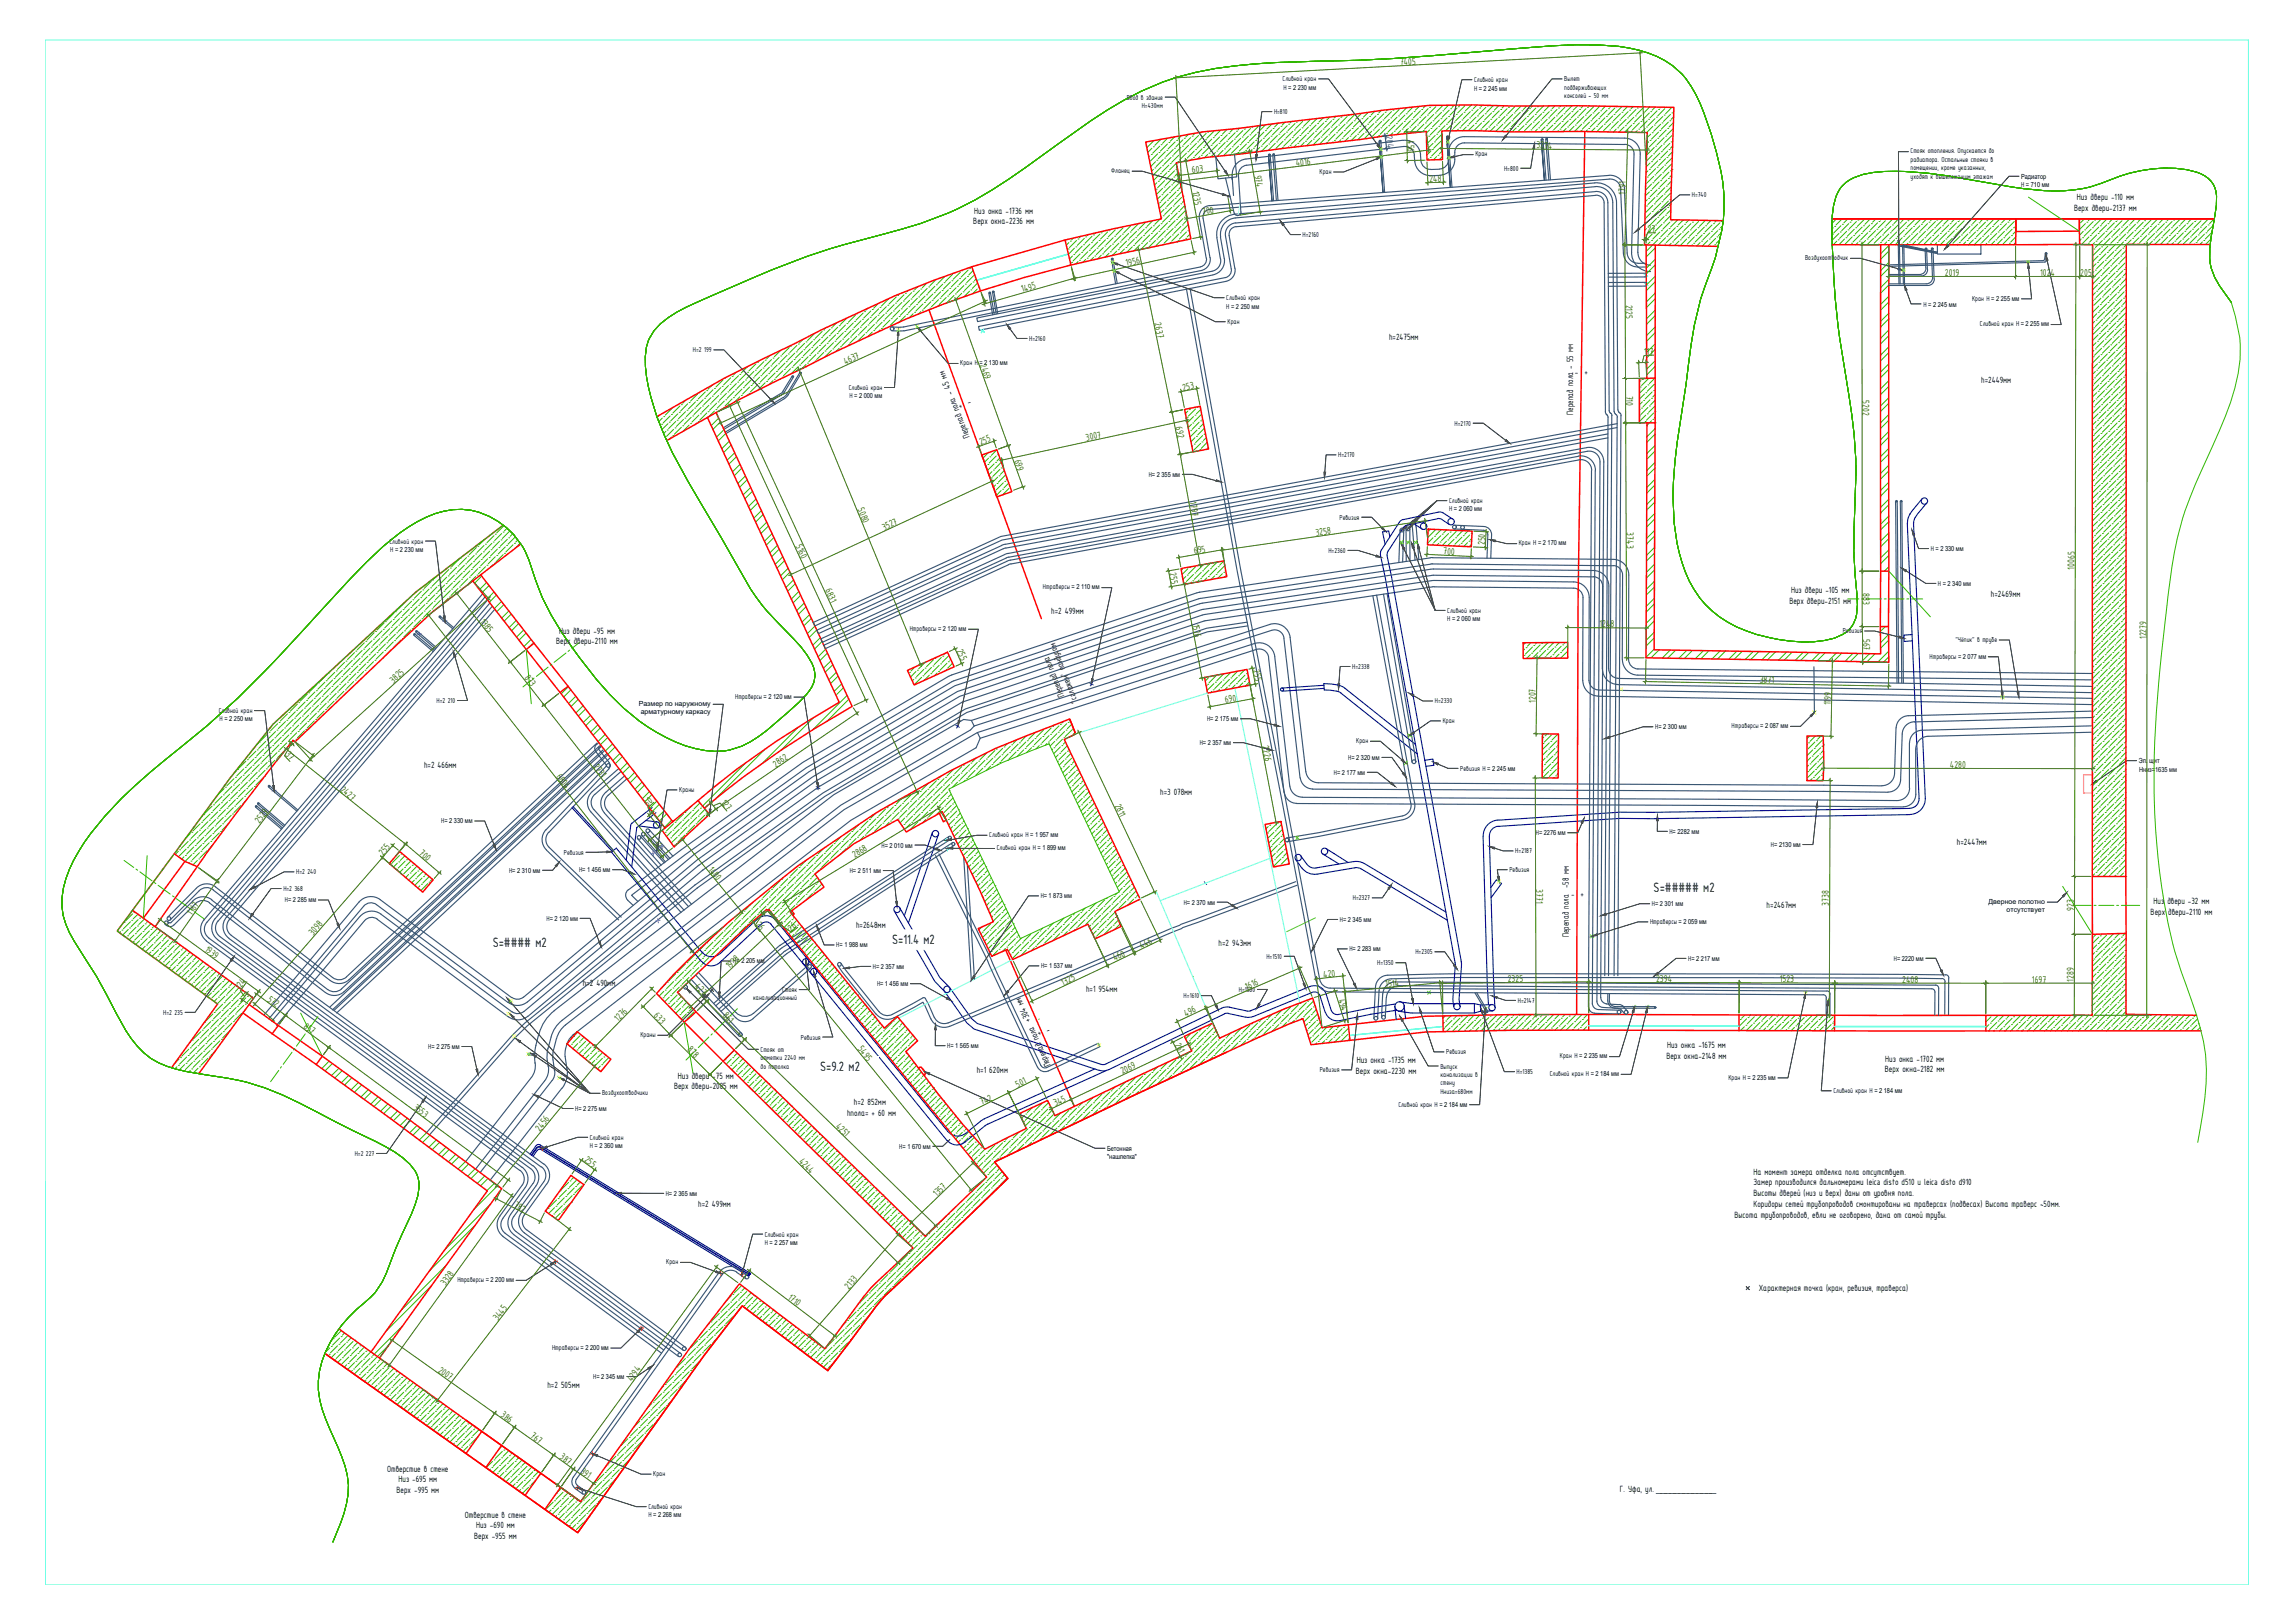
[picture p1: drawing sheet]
<svg xmlns="http://www.w3.org/2000/svg" width="594mm" height="420mm" viewBox="0 0 594 420" stroke-linecap="round" stroke-linejoin="round" font-family="sans-serif">
<defs><g id="words">
<g font-size="3.8">
<text x="428.1" y="230.8">S=##### м2</text>
<text x="127.5" y="245.1">S=#### м2</text>
<text x="230.9" y="244.5">S=11.4 м2</text>
<text x="212.3" y="277.3">S=9.2 м2</text>
</g>
<g font-size="2.8" fill="#397200">
<text x="362.4" y="16.9" transform="rotate(-3 362.4 16.9)">7405</text>
<text x="364.3" y="36.3" transform="rotate(89 364.3 36.3)">456</text>
<text x="397.7" y="38.4" transform="rotate(1 397.7 38.4)">3274</text>
<text x="308.6" y="44.8" transform="rotate(-7 308.6 44.8)">603</text>
<text x="324.8" y="45.5" transform="rotate(81 324.8 45.5)">974</text>
<text x="335.5" y="43" transform="rotate(-7 335.5 43)">4016</text>
<text x="370" y="47.1" transform="rotate(-2 370 47.1)">248</text>
<text x="308.6" y="49.6" transform="rotate(79 308.6 49.6)">1235</text>
<text x="420.8" y="50.4" transform="rotate(-89 420.8 50.4)">1791</text>
<text x="311.4" y="55.7" transform="rotate(-11 311.4 55.7)">700</text>
<text x="426.5" y="60.1" transform="rotate(1 426.5 60.1)">27</text>
<text x="291.6" y="68.9" transform="rotate(-13 291.6 68.9)">1956</text>
<text x="503.5" y="71.4">2019</text>
<text x="528.1" y="71.4">1024</text>
<text x="538.5" y="71.4">205</text>
<text x="264.6" y="75.7" transform="rotate(-16 264.6 75.7)">1495</text>
<text x="298.8" y="83.7" transform="rotate(78 298.8 83.7)">2637</text>
<text x="420.8" y="78.9" transform="rotate(90 420.8 78.9)">2125</text>
<text x="218.9" y="94.5" transform="rotate(-25 218.9 94.5)">4637</text>
<text x="253.6" y="94.5" transform="rotate(70 253.6 94.5)">2469</text>
<text x="425.6" y="91.9" transform="rotate(-2 425.6 91.9)">117</text>
<text x="306.3" y="101.1" transform="rotate(-11 306.3 101.1)">253</text>
<text x="420.9" y="102.4" transform="rotate(90 420.9 102.4)">710</text>
<text x="482.2" y="103.6" transform="rotate(90 482.2 103.6)">5202</text>
<text x="304.3" y="110.6" transform="rotate(79 304.3 110.6)">692</text>
<text x="253.9" y="115.2" transform="rotate(-20 253.9 115.2)">255</text>
<text x="262.5" y="119.2" transform="rotate(70 262.5 119.2)">699</text>
<text x="281.3" y="114.2" transform="rotate(-12 281.3 114.2)">3007</text>
<text x="221.9" y="131.9" transform="rotate(68 221.9 131.9)">5080</text>
<text x="307.9" y="130.1" transform="rotate(80 307.9 130.1)">1797</text>
<text x="228.8" y="137.4" transform="rotate(-25 228.8 137.4)">3527</text>
<text x="421.1" y="137.8" transform="rotate(89 421.1 137.8)">3743</text>
<text x="205.9" y="141.4" transform="rotate(65 205.9 141.4)">5160</text>
<text x="309.2" y="143.4" transform="rotate(-11 309.2 143.4)">695</text>
<text x="340.7" y="138.8" transform="rotate(-8 340.7 138.8)">3258</text>
<text x="373.6" y="143.5" transform="rotate(2 373.6 143.5)">700</text>
<text x="384.4" y="141.2" transform="rotate(-88 384.4 141.2)">250</text>
<text x="302.8" y="148.3" transform="rotate(80 302.8 148.3)">255</text>
<text x="537" y="147.5" transform="rotate(-89 537 147.5)">10065</text>
<text x="213.6" y="152.9" transform="rotate(65 213.6 152.9)">6831</text>
<text x="482.2" y="153.5" transform="rotate(90 482.2 153.5)">883</text>
<text x="124.1" y="160.9" transform="rotate(52 124.1 160.9)">1385</text>
<text x="308.7" y="161.7" transform="rotate(79 308.7 161.7)">1516</text>
<text x="414" y="162.3">1248</text>
<text x="482.3" y="165.3" transform="rotate(90 482.3 165.3)">567</text>
<text x="555.6" y="165.5" transform="rotate(-90 555.6 165.5)">12279</text>
<text x="247.6" y="168.4" transform="rotate(66 247.6 168.4)">255</text>
<text x="324.4" y="173.6" transform="rotate(79 324.4 173.6)">255</text>
<text x="101.8" y="177" transform="rotate(-42 101.8 177)">3825</text>
<text x="135.7" y="175.6" transform="rotate(52 135.7 175.6)">873</text>
<text x="455.5" y="176.8" transform="rotate(1 455.5 176.8)">3871</text>
<text x="317.2" y="182" transform="rotate(-11 317.2 182)">690</text>
<text x="397.5" y="182" transform="rotate(-89 397.5 182)">1207</text>
<text x="473.9" y="182.6" transform="rotate(-89 473.9 182.6)">1199</text>
<text x="73.8" y="195.6" transform="rotate(47 73.8 195.6)">37</text>
<text x="326.8" y="193.2" transform="rotate(80 326.8 193.2)">2226</text>
<text x="143.9" y="201.1" transform="rotate(52 143.9 201.1)">6804</text>
<text x="153.5" y="198.4" transform="rotate(52 153.5 198.4)">2731</text>
<text x="200.8" y="198.7" transform="rotate(-34 200.8 198.7)">2862</text>
<text x="504.8" y="198.7">4280</text>
<text x="88" y="204.8" transform="rotate(38 88 204.8)">2427</text>
<text x="167.6" y="208.9" transform="rotate(-39 167.6 208.9)">60</text>
<text x="186.5" y="207.8" transform="rotate(49 186.5 207.8)">127</text>
<text x="288.5" y="208.6" transform="rotate(64 288.5 208.6)">2811</text>
<text x="67.2" y="213.4" transform="rotate(-53 67.2 213.4)">2529</text>
<text x="99.2" y="221.5" transform="rotate(-50 99.2 221.5)">255</text>
<text x="108.4" y="221.1" transform="rotate(40 108.4 221.1)">700</text>
<text x="169" y="218.3" transform="rotate(52 169 218.3)">325</text>
<text x="183.2" y="225.1" transform="rotate(51 183.2 225.1)">1480</text>
<text x="221.3" y="222.2" transform="rotate(-31 221.3 222.2)">2868</text>
<text x="397.7" y="230.2" transform="rotate(90 397.7 230.2)">3771</text>
<text x="49.7" y="237.1" transform="rotate(-56 49.7 237.1)">1167</text>
<text x="195.6" y="239.5" transform="rotate(50 195.6 239.5)">26</text>
<text x="473.4" y="234.4" transform="rotate(-90 473.4 234.4)">3738</text>
<text x="536.8" y="235.9" transform="rotate(-90 536.8 235.9)">923</text>
<text x="81.1" y="242.3" transform="rotate(-49 81.1 242.3)">3098</text>
<text x="204.8" y="241.2" transform="rotate(-39 204.8 241.2)">26</text>
<text x="295.5" y="245.6" transform="rotate(-26 295.5 245.6)">446</text>
<text x="52.8" y="246.2" transform="rotate(36 52.8 246.2)">1939</text>
<text x="188.8" y="251" transform="rotate(-43 188.8 251)">1938</text>
<text x="288.6" y="248.9" transform="rotate(-26 288.6 248.9)">460</text>
<text x="62.1" y="256.4" transform="rotate(-53 62.1 256.4)">124</text>
<text x="179.7" y="255.4" transform="rotate(47 179.7 255.4)">427</text>
<text x="275.2" y="255.2" transform="rotate(-25 275.2 255.2)">1325</text>
<text x="322.8" y="256.3" transform="rotate(-23 322.8 256.3)">1616</text>
<text x="342.6" y="253.1" transform="rotate(-6 342.6 253.1)">420</text>
<text x="358.7" y="255.6" transform="rotate(-5 358.7 255.6)">1514</text>
<text x="390.3" y="254.2" transform="rotate(-1 390.3 254.2)">2325</text>
<text x="428.7" y="254.2" transform="rotate(1 428.7 254.2)">2394</text>
<text x="460.7" y="254.3">1523</text>
<text x="492.4" y="254.4">2408</text>
<text x="526" y="254.4">1697</text>
<text x="536.8" y="254.2" transform="rotate(-90 536.8 254.2)">1289</text>
<text x="69.1" y="259.1" transform="rotate(36 69.1 259.1)">572</text>
<text x="169.1" y="263.1" transform="rotate(46 169.1 263.1)">633</text>
<text x="187" y="263.1" transform="rotate(44 187 263.1)">861</text>
<text x="306.9" y="263.3" transform="rotate(-25 306.9 263.3)">496</text>
<text x="346.4" y="258.8" transform="rotate(73 346.4 258.8)">494</text>
<text x="78.4" y="266" transform="rotate(36 78.4 266)">857</text>
<text x="160" y="264.6" transform="rotate(-45 160 264.6)">1276</text>
<text x="177.8" y="271.9" transform="rotate(45 177.8 271.9)">878</text>
<text x="222" y="271.7" transform="rotate(51 222 271.7)">5495</text>
<text x="304.1" y="270.4" transform="rotate(63 304.1 270.4)">261</text>
<text x="263.4" y="281.5" transform="rotate(-26 263.4 281.5)">501</text>
<text x="290.6" y="278.1" transform="rotate(-25 290.6 278.1)">2069</text>
<text x="106.8" y="287" transform="rotate(36 106.8 287)">3553</text>
<text x="254.2" y="286.2" transform="rotate(-26 254.2 286.2)">742</text>
<text x="273.2" y="286.4" transform="rotate(-26 273.2 286.4)">345</text>
<text x="139.8" y="293" transform="rotate(-51 139.8 293)">2456</text>
<text x="216.2" y="291.7" transform="rotate(45 216.2 291.7)">4251</text>
<text x="151.1" y="300.6" transform="rotate(36 151.1 300.6)">255</text>
<text x="206.7" y="300.8" transform="rotate(45 206.7 300.8)">4244</text>
<text x="242.5" y="309.9" transform="rotate(-44 242.5 309.9)">1357</text>
<text x="132.9" y="312.4" transform="rotate(28 132.9 312.4)">782</text>
<text x="115.3" y="333" transform="rotate(-54 115.3 333)">3328</text>
<text x="219.7" y="334" transform="rotate(-49 219.7 334)">2133</text>
<text x="128.8" y="342" transform="rotate(-52 128.8 342)">3445</text>
<text x="203.8" y="336.2" transform="rotate(37 203.8 336.2)">1710</text>
<text x="113.2" y="355.1" transform="rotate(35 113.2 355.1)">2007</text>
<text x="163.5" y="357.8" transform="rotate(-54 163.5 357.8)">4294</text>
<text x="129.5" y="366.7" transform="rotate(35 129.5 366.7)">386</text>
<text x="137.1" y="372.1" transform="rotate(35 137.1 372.1)">767</text>
<text x="144.8" y="377.5" transform="rotate(35 144.8 377.5)">387</text>
<text x="150.1" y="381.2" transform="rotate(35 150.1 381.2)">391</text>
</g>
<text font-size="2.8" fill="#395672" x="358.7" y="35.2" transform="rotate(83 358.7 35.2)">204</text>
<g font-size="2.5">
<text x="537.6" y="51.8">Низ двери -110 мм</text>
<text x="252" y="58">Верх окна-2236 мм</text>
<text x="252.2" y="55.3">Низ онка -1736 мм</text>
<text x="536.9" y="54.5">Верх двери-2137 мм</text>
<text x="359.6" y="87.9">h=2475мм</text>
<text x="245.1" y="97.9" transform="rotate(-110 245.1 97.9)">мм</text>
<text x="407.7" y="97">- +</text>
<text x="512.9" y="99.1">h=2449мм</text>
<text x="248.4" y="105.9" transform="rotate(-21 248.4 105.9)">+ -</text>
<text x="407.2" y="107.4" transform="rotate(-90 407.2 107.4)">Перепад пола - 55 мм</text>
<text x="251.1" y="113.1" transform="rotate(-111 251.1 113.1)">Перепад пола - 45</text>
<text x="463.6" y="153.6">Низ двери -105 мм</text>
<text x="515.4" y="154.5">h=2469мм</text>
<text x="272.1" y="158.9">h=2 499мм</text>
<text x="463.2" y="156.2">Верх двери-2151 мм</text>
<text x="144" y="166.8">Верх двери-2110 мм</text>
<text x="144.7" y="164.1">Низ двери -95 мм</text>
<text x="276.3" y="174.7" transform="rotate(-112 276.3 174.7)">&quot;</text>
<text x="275.5" y="180.2" transform="rotate(-111 275.5 180.2)">Перепад пола</text>
<text x="278.8" y="180.9" transform="rotate(-111 278.8 180.9)">сглажен пандусом</text>
<text x="279" y="181.6" transform="rotate(-112 279 181.6)">&quot;</text>
<text x="109.8" y="198.9">h=2 466мм</text>
<text x="300.3" y="205.7">h=3 078мм</text>
<text x="506.5" y="218.8">h=2447мм</text>
<text x="406.7" y="232.2">- +</text>
<text x="457.3" y="235.2">h=2467мм</text>
<text x="556.7" y="236.8">Верх двери-2110 мм</text>
<text x="557.5" y="234.1">Низ двери -32 мм</text>
<text x="221.6" y="240.3">h=2648мм</text>
<text x="315.5" y="245">h=2 943мм</text>
<text x="406.1" y="242.6" transform="rotate(-90 406.1 242.6)">Перепад пола -58 мм</text>
<text x="150.9" y="255.3">h=2 490мм</text>
<text x="281.1" y="256.8">h=1 954мм</text>
<text x="268.9" y="268.3" transform="rotate(-24 268.9 268.3)">+ -</text>
<text x="272" y="275.8" transform="rotate(-114 272 275.8)">Перепад пола +304 мм</text>
<text x="351.2" y="275.3">Низ онка -1735 мм</text>
<text x="431.4" y="274.1">Верх окна-2148 мм</text>
<text x="431.5" y="271.4">Низ онка -1675 мм</text>
<text x="488" y="274.9">Низ онка -1702 мм</text>
<text x="174.5" y="282">Верх двери-2085 мм</text>
<text x="175.5" y="279.3">Низ двери -75 мм</text>
<text x="252.8" y="277.8">h=1 620мм</text>
<text x="351" y="278">Верх окна-2230 мм</text>
<text x="487.9" y="277.6">Верх окна-2182 мм</text>
<text x="221.1" y="286">h=2 852мм</text>
<text x="219.3" y="288.8">hпола= + 60 мм</text>
<text x="453.9" y="304.2">На момент замера отделка пола отсутствует.</text>
<text x="453.9" y="306.8">Замер производился дальномерами leica disto d510 и leica disto d910</text>
<text x="453.9" y="309.7">Высоты дверей (низ и верх) даны от уровня пола.</text>
<text x="180.7" y="312.4">h=2 499мм</text>
<text x="449" y="315.3">Высота трубопроводов, евли не оговорено, дана от самой трубы.</text>
<text x="453.9" y="312.6">Коридоры сетей трубопроводов смонтированы на траверсах (подвесах) Высота траверс ~50мм.</text>
<text x="455.3" y="334.2">Характерная точка (кран, ревизия, траверса)</text>
<text x="141.7" y="359.4">h=2 505мм</text>
<text x="100.2" y="381">Отверстие в стене</text>
<text x="103.2" y="383.7">Низ -695 мм</text>
<text x="102.6" y="386.4">Верх -995 мм</text>
<text x="419.3" y="386.2">Г. Уфа, ул. _____________</text>
<text x="120.3" y="392.9">Отверстие в стене</text>
<text x="123.2" y="395.6">Низ -690 мм</text>
<text x="122.8" y="398.3">Верх -955 мм</text>
</g>
<g font-size="2">
<text x="332" y="21.1">Сливной кран</text>
<text x="332.2" y="23.2">H = 2 230 мм</text>
<text x="381.6" y="21.3">Сливной кран</text>
<text x="381.6" y="23.4">H = 2 245 мм</text>
<text x="404.9" y="21.1">Вылет</text>
<text x="404.9" y="23.2">поддерживающих</text>
<text x="291.7" y="25.8">Ввод в здание</text>
<text x="295.6" y="28">Н=430мм</text>
<text x="329.8" y="29.5">Н=810</text>
<text x="404.9" y="25.4">консолей ~ 50 мм</text>
<text x="381.9" y="40.5">Кран</text>
<text x="494.6" y="39.7">Стояк отопления. Опускается до</text>
<text x="494.6" y="41.9">радиатора. Остальные стояки в</text>
<text x="287.6" y="44.9">Фланец</text>
<text x="341.6" y="44.9">Кран</text>
<text x="389.4" y="44.2">Н=800</text>
<text x="494.6" y="44.1">помещении, кроме указанных,</text>
<text x="494.6" y="46.2">уходят к вышележащим этажам</text>
<text x="437.9" y="51.1">Н=740</text>
<text x="523.2" y="48.4">H = 710 мм</text>
<text x="337.2" y="61.4">Н=2160</text>
<text x="467.3" y="67.3">Воздухоотводчик</text>
<text x="317.4" y="77.7">Сливной кран</text>
<text x="510.5" y="77.8">Кран H = 2 255 мм</text>
<text x="317.4" y="79.9">H = 2 250 мм</text>
<text x="317.7" y="83.8">Кран</text>
<text x="498" y="79.4">H = 2 245 мм</text>
<text x="266.4" y="88.3">Н=2160</text>
<text x="512.5" y="84.5">Сливной кран H = 2 255 мм</text>
<text x="179.4" y="91.2">Н=2 199</text>
<text x="248.6" y="94.6">Кран H = 2 130 мм</text>
<text x="219.7" y="101">Сливной кран</text>
<text x="219.9" y="103.1">H = 2 000 мм</text>
<text x="376.5" y="110.2">Н=2170</text>
<text x="346.4" y="118.4">Н=2170</text>
<text x="297.4" y="123.4">H= 2 355 мм</text>
<text x="375.1" y="130.2">Сливной кран</text>
<text x="346.7" y="134.5">Ревизия</text>
<text x="375.1" y="132.4">H = 2 060 мм</text>
<text x="100.8" y="140.7">Сливной кран</text>
<text x="101" y="142.9">H = 2 230 мм</text>
<text x="343.9" y="143.1">Н=2360</text>
<text x="393.1" y="141.2">Кран H = 2 170 мм</text>
<text x="499.8" y="142.6">H = 2 330 мм</text>
<text x="270" y="152.6">Hтраверсы = 2 110 мм</text>
<text x="501.6" y="151.7">H = 2 340 мм</text>
<text x="374.6" y="158.7">Сливной кран</text>
<text x="374.6" y="160.8">H = 2 060 мм</text>
<text x="235.5" y="163.4">Hтраверсы = 2 120 мм</text>
<text x="477" y="164">Ревизия</text>
<text x="506.2" y="166.1">&quot;Чёпик&quot; в трубе</text>
<text x="350" y="173.2">Н=2338</text>
<text x="499.5" y="170.5">Hтраверсы = 2 077 мм</text>
<text x="56.6" y="184.6">Сливной кран</text>
<text x="113" y="182">Н=2 210</text>
<text x="190.3" y="180.9">Hтраверсы = 2 120 мм</text>
<text x="371.4" y="182.1">Н=2330</text>
<text x="56.8" y="186.8">H = 2 250 мм</text>
<text x="312.4" y="186.7">H= 2 175 мм</text>
<text x="373.5" y="187.1">Кран</text>
<text x="428.4" y="188.8">H= 2 300 мм</text>
<text x="448.3" y="188.5">Hтраверсы = 2 087 мм</text>
<text x="310.6" y="192.9">H= 2 357 мм</text>
<text x="349" y="196.7">H= 2 320 мм</text>
<text x="351.1" y="192.3">Кран</text>
<text x="345.3" y="200.6">H= 2 177 мм</text>
<text x="378" y="199.6">Ревизия H = 2 245 мм</text>
<text x="175.8" y="205">Краны</text>
<text x="114.2" y="213.2">H= 2 330 мм</text>
<text x="432.1" y="215.8">H= 2282 мм</text>
<text x="146" y="221.3">Ревизия</text>
<text x="228.2" y="219.4">H= 2 010 мм</text>
<text x="256.1" y="216.7">Сливной кран H = 1 957 мм</text>
<text x="258" y="220.1">Сливной кран H = 1 899 мм</text>
<text x="392.2" y="220.9">Н=2187</text>
<text x="397.5" y="216.2">H= 2276 мм</text>
<text x="458.4" y="219.3">H= 2130 мм</text>
<text x="76.7" y="226.3">Н=2 240</text>
<text x="131.8" y="225.9">H= 2 310 мм</text>
<text x="149.9" y="225.8">H= 1 456 мм</text>
<text x="219.9" y="226">H= 2 511 мм</text>
<text x="390.7" y="225.8">Ревизия</text>
<text x="73.3" y="230.7">Н=2 368</text>
<text x="73.7" y="233.6">H= 2 285 мм</text>
<text x="269.4" y="232.6">H= 1 873 мм</text>
<text x="350.2" y="233.1">Н=2327</text>
<text x="141.5" y="238.4">H= 2 120 мм</text>
<text x="306.4" y="234.2">H= 2 370 мм</text>
<text x="346.8" y="238.7">H= 2 345 мм</text>
<text x="427.1" y="239.1">Hтраверсы = 2 059 мм</text>
<text x="427.6" y="234.6">H= 2 301 мм</text>
<text x="216.5" y="245.3">H= 1 988 мм</text>
<text x="189.8" y="249.4">H= 2 205 мм</text>
<text x="226" y="250.8">H= 2 357 мм</text>
<text x="269.5" y="250.7">H= 1 537 мм</text>
<text x="327.8" y="248.2">Н=1510</text>
<text x="349.3" y="246.3">H= 2 283 мм</text>
<text x="356.5" y="249.9">Н=1350</text>
<text x="366.4" y="247">Н=2305</text>
<text x="437" y="248.8">H= 2 217 мм</text>
<text x="490.2" y="248.7">H= 2220 мм</text>
<text x="202.5" y="256.7">Стояк</text>
<text x="227" y="255.3">H= 1 456 мм</text>
<text x="320.7" y="256.8">Н=1580</text>
<text x="42.2" y="262.7">Н=2 235</text>
<text x="194.9" y="258.9">канализационный</text>
<text x="306.4" y="258.4">Н=1610</text>
<text x="392.9" y="259.6">Н=2147</text>
<text x="165.8" y="268.4">Краны</text>
<text x="207.3" y="269.1">Ревизия</text>
<text x="110.9" y="271.6">H= 2 275 мм</text>
<text x="196.9" y="272.3">Стояк от</text>
<text x="196.9" y="274.5">отметки 2240 мм</text>
<text x="245.2" y="271.4">H= 1 565 мм</text>
<text x="374.3" y="273">Ревизия</text>
<text x="403.8" y="274">Кран H = 2 235 мм</text>
<text x="196.9" y="276.6">до потолка</text>
<text x="341.6" y="277.6">Ревизия</text>
<text x="372.9" y="276.6">Выпуск</text>
<text x="372.9" y="278.8">канализации в</text>
<text x="372.9" y="281">стену</text>
<text x="392.6" y="278.1">Н=1385</text>
<text x="401.2" y="278.6">Сливной кран H = 2 184 мм</text>
<text x="447.4" y="279.5">Кран H = 2 235 мм</text>
<text x="148.9" y="287.6">H= 2 275 мм</text>
<text x="155.9" y="283.5">Воздухоотводчики</text>
<text x="362" y="286.5">Сливной кран H = 2 184 мм</text>
<text x="372.9" y="283.1">Нниза=680мм</text>
<text x="474.6" y="282.9">Сливной кран H = 2 184 мм</text>
<text x="91.8" y="299.2">Н=2 227</text>
<text x="152.7" y="295">Сливной кран</text>
<text x="152.7" y="297.2">H = 2 360 мм</text>
<text x="232.8" y="297.4">H= 1 670 мм</text>
<text x="172.4" y="309.6">H= 2 365 мм</text>
<text x="198" y="320.2">Сливной кран</text>
<text x="198" y="322.3">H = 2 257 мм</text>
<text x="172.5" y="327.3">Кран</text>
<text x="118.4" y="331.9">Hтраверсы = 2 200 мм</text>
<text x="142.9" y="349.4">Hтраверсы = 2 200 мм</text>
<text x="153.6" y="357">H= 2 345 мм</text>
<text x="169.1" y="382.1">Кран</text>
<text x="167.8" y="390.7">Сливной кран</text>
<text x="167.8" y="392.8">H = 2 268 мм</text>
</g>
<g font-size="1.8">
<text x="523.2" y="46.3">Радиатор</text>
<text x="165.3" y="182.7">Размер по наружному</text>
<text x="165.8" y="184.9">арматурному каркасу</text>
<text x="553.7" y="197.6">Эл. щит</text>
<text x="553.7" y="199.8">Hниз=1635 мм</text>
<text x="514.7" y="234">Дверное полотно</text>
<text x="519.4" y="236.1">отсутствует</text>
<text x="286.6" y="297.9">Бетонная</text>
<text x="286.6" y="300">&quot;нашлепка&quot;</text>
</g>
</g></defs>
<path d="M538.3 59.8l-16.5 .1M261.9 127.1l-.5 .4-2.3 .8" fill="none" stroke="#ffffa3" stroke-width=".26"/>
<g fill="none" stroke="#395672" stroke-width=".3">
<path d="M329.9 40l.9 11.9M357 36.5l1 13.4-1-13.4M357.4 36.5l1 13.3M358.3 35l.5 .4M358.5 34.5l.5 4.6M358.7 38.3l.5 .4M359.4 35.1l-1.5 .1M363.2 36.3l-40.7 4.9a4 4 0 0 0-3.5 4.2M363.2 36.3a4 4 0 0 1 4.5 3.8l.1 1.5M363.4 37.9l-40.7 4.9M363.4 37.9a2.43 2.43 0 0 1 2.7 2.3l.1 1.5M374.5 35.4l.9 13.1-.9-13.1"/>
<path d="M374.9 35.3l1 13.2M399 36.1l.8 10.6-.8-10.6M399.4 36.1l.8 10.5M400.1 36l.8 10.6M400.5 36l.8 10.6M420.6 37.4l-41.6-.4a2.43 2.43 0 0 0-2.4 2.4 5.5 5.5 0 0 1-1.1 4.7 4 4 0 0 1-2.8 1.3M420.6 37.4a2.43 2.43 0 0 1 2.4 2.5M423 39.9l-.7 25.4a4.9 4.9 0 0 0 5 5M310.5 56.7l1.7 10.1M313.1 53.2a2.94 2.94 0 0 0-2.6 3.4M313.2 54.2a1.97 1.97 0 0 0-1.8 2.3l1.8 10.2M317.2 46.1l2.3 9.1"/>
<path d="M318.3 50.6l-.5 .1v.3l.6-.1M318.9 45.5l.1 1.1-.1-.7M319 46.6l.3 4M319.5 55.2l.3 .4 .6 .2M319.6 40l.6 5.8-4.9 .5-.6-5.8M319.7 55.5a5.2 5.2 0 0 0-4.7 6M321.3 54.9l-.3 .6-.7 .3M322.7 42.8a2.43 2.43 0 0 0-2.1 2.5l.6 9.6M328.4 40.1l.9 11.9-.9-11.9M328.8 40l.9 12M329.5 40l.9 11.9M366.2 41.7a4 4 0 0 0 4.2 3.7"/>
<path d="M367.8 41.6a2.43 2.43 0 0 0 2.5 2.2M372.6 43.8l-2.2 .1M372.7 45.4l-2.3 .1M375 41.3a2.43 2.43 0 0 1-2.4 2.5M375 41.3a6.5 6.5 0 0 1 .5-3.9 4 4 0 0 1 3.6-2l41.5 .4a4 4 0 0 1 4 4.1l-.6 25.4M412.8 47.3a5.2 5.2 0 0 1 5.7 5.2l.3 53.6M412.8 47.4l-93.2 8M412.9 48.3a4.2 4.2 0 0 1 4.6 4.2l.3 54M412.9 48.3l-93.1 8.1a4.2 4.2 0 0 0-3.8 5M415.2 52.5a1.92 1.92 0 0 0-2.1-1.9l-93.1 8.1a1.97 1.97 0 0 0-1.8 2.3M415.2 52.5l.4 54.2 .6 1.3-.8 144.6M416.5 45.4a3.7 3.7 0 0 1 4 3.6"/>
<path d="M416.5 45.4l-103.4 7.8M416.5 46.4l-103.3 7.8M416.6 46.3a2.77 2.77 0 0 1 2.9 2.7M419.5 49l.7 16.5a3.7 3.7 0 0 0 3.8 3.6M420.5 49l.7 16.5a2.77 2.77 0 0 0 2.8 2.6M256 75.8l.9 5.7M256.4 75.8l1 5.6M256.9 75.6l1 5.7M257.3 75.6l1 5.6M287.7 67l1.1 6.5M288.1 67l1.1 6.4M307.1 74.8l13.1 72.9 11.6 59.3 8.8 46.7a3.8 3.8 0 0 0 3.7 3.1"/>
<path d="M308 74.6l13.2 73 11.6 59.3 8.8 46.7a2.79 2.79 0 0 0 2.7 2.2M310.7 69.1l-76.8 15.6M310.9 70l-76.9 15.7M312.3 66.8a1.97 1.97 0 0 1-1.6 2.3M313.3 66.6a2.94 2.94 0 0 1-2.4 3.4M315 61.5l.9 5.5M315.9 61.4l1 5.4a3.8 3.8 0 0 1-3 4.4l-60.8 12.1-.3-1 61-12.1M316 67a2.77 2.77 0 0 1-2.2 3.2M317.2 61.1l1.5 8.5a1.97 1.97 0 0 1-1.5 2.3l-63.9 12.6 .2 1 63.9-12.7M317.2 61.1a2.9 2.9 0 0 1 2.7-3.4l93.1-8.1a2.94 2.94 0 0 1 3.2 2.9l.3 53.8 .5 .7M318.2 60.9l1.4 8.6M319.7 69.4a2.94 2.94 0 0 1-2.3 3.4"/>
<path d="M424 65.3a3.2 3.2 0 0 0 3.2 3.4M426.1 69.1l-2.1 .1M426.1 68.1l-2.1 .1M426.2 71.7h-9.9M426.2 70.7l-9.9 .1M426.2 73.1h-9.9M426.2 74.1h-9.9M488.9 71.1h8M491.4 63.6l.2 9.9M491.6 63.7l9.9 1.9-8.8-1.9M491.6 63.4l9.9 1.9-8.8-1.9M491.7 63.5l.2 10"/>
<path d="M492.5 63.6l.2 9.9M492.8 63.5l.2 10M498.3 64.4l.2 5M498.5 69.4a1.63 1.63 0 0 1-1.6 1.7M498.7 64.4l.3 5.4a1.63 1.63 0 0 1-1.7 1.6h-8.4M499.9 64.4l.3 7.4M500.3 71.8a1.63 1.63 0 0 1-1.6 1.7h-9.8M500.4 64.4l.3 7.8M500.7 72.2a1.63 1.63 0 0 1-1.6 1.7h-10.2M501.5 63.4h11.3v2.4h-11.3zM528.9 67.5l-40 1.1M529.3 67.1l-.4 .3"/>
<path d="M529.4 65.6l-.1 1.5M529.8 65.6l-.1 1.9-.4 .3-40.4 1.1M205 97.4l-2.4 3.9M205.4 97.6l-2.4 3.9-.7 .7M207 96.5l-3.3 5.5M207.3 96.6l-3.3 5.6M230.9 85.6l2.3 .1M233.9 84.6l-3 .1M234 85.6l-.8 .1M202.1 101.9l-14.9 8.9M202.3 102.2l-14.9 9M202.7 101.3l-.6 .6"/>
<path d="M202.9 103.3l-15 9M203.7 101.9l-.9 1-15.1 9M204.1 102.1l-1.1 1.1M408.5 118.1l-147 26.9M408.6 118.1a3.7 3.7 0 0 1 4.4 3.7M408.7 119.1l-147 26.9M408.7 119a2.77 2.77 0 0 1 3.3 2.8M410.7 115.9l-150.6 27.6M410.7 115.9a3.7 3.7 0 0 1 4.4 3.7l-.8 138.7M410.9 116.8a2.77 2.77 0 0 1 3.3 2.8l-.8 139.6a1.63 1.63 0 0 0 1.5 1.6l3.8 .2M410.9 116.8l-150 27.5-48 22-.4-.9 47.5-21.8M416.2 112.3l-156.9 28.9"/>
<path d="M416.2 113.4l-155.8 28.5M417 107l.3 .6M417.2 107.6l-.8 145M417.9 106.5l.2 .6M418.1 107.1l.3 .3M418.4 107.4l.3 .6M418.6 109.7l-159.5 29.2-48.6 22.2 .4 .9 48.5-22.2 159.2-29.1M418.6 108l-.8 144.6M418.8 106.1l.3 .6M419 106.7l.3 .3M419.4 106.9l.2 .6-.8 145.1M362.4 137.2l-.3 8.4"/>
<path d="M363.4 137.2l-.3 8.3M364 136.9v8.4M364.9 136.9l.1 8.3M365.2 135.6l.4 1 .7 8.4M366.2 135.2l.4 1.2 .7 8.5M376.5 136.9l7.5 .4M376.5 136l7.6 .3M384.1 137.3a1.12 1.12 0 0 1 1 1.1M384.1 136.3a2.1 2.1 0 0 1 2 2.2l-.2 6M385.1 138.5l-.2 6M412 121.8l-.8 138.8a1.63 1.63 0 0 0 1.6 1.7M412.9 121.8l-.7 137.9"/>
<path d="M490.7 129.8l.4 47M491.1 129.8l.4 47M491.9 129.8l.4 47M492.3 129.8l.4 47M113.7 159.8l3.5 3M113.9 159.5l3.6 3M125 153.7l-72.2 84.5M125.6 154.5l-72.1 84.3M126.2 155.3l-70.5 82.5M126.8 156.1l-70.3 82.3M127.5 156.9l-68.9 80.6M128.1 157.7l-68.7 80.4"/>
<path d="M259.3 141.2l-47.9 21.9 .5 .9 48.5-22.2M260.6 145.3l-47.3 21.7 .3 .9 48.1-21.9M261.5 145l-.8 .3M309.8 153.5l-63.5 21.2M310.3 155l-63.7 21.4-37.9 22.3-31.3 22.6-13.9 10.5 1.6 1.6M310.5 156.3l-63.3 21.2-37.8 22.3-29.5 21.3-44.4 37a2.43 2.43 0 0 1-3 .1M310.5 153.3l-.7 .2M310.8 154.9l-.5 .1M311 157.8l-63.2 21.2-37.5 22.2-29.5 21.2M311.2 159.2l-62.8 21.1-37.3 22-30.2 21.7-45.3 37.9M311.2 159.2l59.6-8.9 36.6 .4a4 4 0 0 1 4 4l-.1 21.4a2.5 2.5 0 0 0 2.4 2.5l127.9 2.2v1.6l-127.9-2.2M311.2 156.2l-.7 .1"/>
<path d="M355.4 154.2l9.8 53.8M356.3 154.1l9.9 53.7M358.1 153.8l7.1 40.7 .3 2.8M359.1 153.7l7.4 43.5M370.2 144.4l-59.7 8.9M370.4 146l-59.7 8.9M370.8 151.9l-58.9 8.8-62.8 21.1-37.2 21.9-30 21.5M370.8 144.4l46.8 .4a4 4 0 0 1 4 4.1M370.8 146l46.8 .4a2.43 2.43 0 0 1 2.4 2.5M370.8 146h-.4M370.8 144.3l-.6 .1M371 147.3l41.4 .4"/>
<path d="M371 148.9l41.4 .4M371 148.9l-60 8.9M371.1 147.3l-59.9 8.9M371.2 151.9l36.2 .4a2.43 2.43 0 0 1 2.4 2.4l-.1 21.5a4.1 4.1 0 0 0 4 4M371.3 151.9h-.4M412.4 149.3a2.43 2.43 0 0 1 2.5 2.4l-.1 21.5M412.5 147.7a4 4 0 0 1 4 4M416.5 151.8l-.1 21.4M420 148.9l-.1 21.8M421.6 148.9l-.1 21.8M107.1 164.4l5 4.3M107.4 164.1l5 4.3"/>
<path d="M107.6 163.6l5.2 4.4M107.9 163.4l5.1 4.3M245.6 175.1l-37.8 22.2-31.4 22.6-13.7 10.5M246.4 174.7l-.8 .4M322.9 161.1l-10.5 1.5-62.5 20.9-36.9 21.8-33.2 23.8M323 162l-10.4 1.6-62.3 20.8-36.7 21.7-33 23.7M324.7 166.6l-71.7 23M324.7 166.6a4 4 0 0 1 5.3 3.4l3.9 33.5a3.3 3.3 0 0 0 3.2 2.9l153.9 .8M325.2 168.1l-71.5 23M325.2 168.1a2.43 2.43 0 0 1 3.2 2.1M328.4 170.2l4 34.9M329.2 163.2l-77 24.7"/>
<path d="M329.2 163.2a2.43 2.43 0 0 1 3.2 2l4.1 36.2M334 165l4 34.8M334 165a4 4 0 0 0-5.3-3.4l-77.3 24.9M414.8 173.1a4 4 0 0 0 4 4.1M416.4 173.1a2.43 2.43 0 0 0 2.4 2.5M418.8 175.6l122.8 2.1v1.6l-122.9-2.1M420 170.7a4 4 0 0 0 4 4.1M421.6 170.7a2.43 2.43 0 0 0 2.4 2.5M424 173.2l117.6 1.2v1.6l-117.6-1.2M469.5 172.6l.2 11.8M154.5 192.3l-64.8 60.6a2.77 2.77 0 0 1-3.6 .2M155.1 192.3a1.48 1.48 0 0 0-.9 2.2l2.7 3.5v.4l-15.6 16.4"/>
<path d="M155.2 193.1l-64.8 60.5a3.7 3.7 0 0 1-4.9 .2M155.5 193.4l-67.1 62.6a2.77 2.77 0 0 1-3.6 .2M155.6 193l-.6 .5-.1 .3 2.8 3.6M156.2 194.1l-67.1 62.6M156.4 194.4l-71 66.3M157.1 195.1l-71.1 66.3M157.4 195.4l-70.9 66.1M157.7 197.4a1.29 1.29 0 0 1-.1 1.7l-15.5 16.4M158.1 196.1l-70.9 66.1M160.2 199l-6.9 5.9a3.7 3.7 0 0 0-.3 5.3M160.8 199.7l-6.8 6a2.77 2.77 0 0 0-.3 3.9l23.4 26M251.4 186.5l-1.9-.2-33.7 19.4-72.3 55.9a11.4 11.4 0 0 0-4 6.1"/>
<path d="M251.4 186.5l.8 1.4M252.2 187.9l-1 1.1-33.5 19.4-72.3 55.8M253 189.6l-34.5 20-72.2 55.8M253 189.6l.7 1.5M253.7 191.1l-1 2.5-32.4 18.7-51.9 40-20.1 15.6-.6 .7M338 199.8a3.2 3.2 0 0 0 3.2 2.8l146 .8M490.8 188.4l-.4 11.9a3.2 3.2 0 0 1-3.3 3.1M494 185.3a3.2 3.2 0 0 0-3.2 3.1M494.3 192.3v11.7a3.2 3.2 0 0 1-3.3 3.2M495.6 186.8a3.2 3.2 0 0 0-3.2 3.2l-.4 12M541.6 189.6l-42.5 1a3.2 3.2 0 0 0-3.2 3.3v11.7M541.6 187.9l-44.1 1.1a3.2 3.2 0 0 0-3.2 3.3"/>
<path d="M541.6 185.7l-46.1 1.2M541.6 184.1l-47.6 1.2M66.2 208.9l6.7 5.8M66.4 208.6l6.7 5.8M66.7 208.2l6.8 5.8M67 207.9l6.7 5.7M69.5 203.7l7.4 6.3M69.8 203.4l7.3 6.3M141.3 214.8a3.7 3.7 0 0 0 .2 5.2M142.1 215.4a2.77 2.77 0 0 0 0 3.9M142.1 219.4l18.7 18M153 210.3l23.3 25.9"/>
<path d="M157.4 205.9a2.77 2.77 0 0 0-.2 3.9l21.8 24.3M161.8 200.8l-5 4.3a3.7 3.7 0 0 0-.3 5.4l21.7 24.2M162.4 201.5l-5 4.4M165 217.1l6.1 6.9M165.8 216.5l6.1 6.9M166.1 216.3l6.1 6.8M166.9 215.7l6.1 6.8M167.3 215.4l6.1 6.8M168 214.7l6.2 6.9M245.6 216.6l-43.7 28.2M246.1 217.2l-43.8 28.3-17 14.9M246.5 218.2l-43.7 28.3"/>
<path d="M247 218.8l-43.3 28.1M332.5 205.1a3.2 3.2 0 0 0 3.2 2.9M335.6 208l157.1 .9M336.6 201.4a3.2 3.2 0 0 0 3.2 2.8M339.8 204.3l132.3 .6M363.2 212.2l-21.6 4.3-8.4 1.4M365.2 208a2.77 2.77 0 0 1-2.2 3.2l-21.6 4.3-8.4 1.4M366.2 207.8a3.7 3.7 0 0 1-3 4.4M492 201.9a3.2 3.2 0 0 1-3.3 3.1l-16.6-.1M495.9 205.6a3.2 3.2 0 0 1-3.2 3.3M42.7 239.3l.5 .3a1.29 1.29 0 0 0 1.7-.1M43.3 238.5l.7 .4 .3-.1"/>
<path d="M49.9 233.3l-5.7 5.6M50.6 234l-5.7 5.6M50.8 229.9l-7.4 7.6M50.9 229.9a3.7 3.7 0 0 1 4.9-.3l30.3 23.5M51.5 230.6l-7.4 7.6M52.8 238.1a3.7 3.7 0 0 0 .7 5.5M53.6 238.7a2.77 2.77 0 0 0 .4 4.1M54.2 233.8l30 23.1M54.2 233.7a2.77 2.77 0 0 0-3.6 .2M54.8 233l30 23.2M54.8 232.9a3.7 3.7 0 0 0-4.9 .3M55.2 230.4l30.3 23.5"/>
<path d="M55.2 230.4a2.77 2.77 0 0 0-3.7 .2M55.7 237.8a3.7 3.7 0 0 0 .6 5.4M56.4 238.4a2.77 2.77 0 0 0 .5 4M58.6 237.4a3.7 3.7 0 0 0 .7 5.5M59.4 238.1a2.77 2.77 0 0 0 .4 4M93.1 237.3l-22.8 27.1M93.1 237.3a4 4 0 0 1 5.5-.6l34 25.3M141.5 220.1l18.6 18.1M162.5 233.1l1.4 1.3M162.7 230.3a1.8 1.8 0 0 0-.2 2.7M179.8 229.2l-44 35.7-3.2 3.1-22.2 25.2M180.6 229.8l-44.2 35.8-3.1 3.1-22.1 25.1"/>
<path d="M180.6 222.5l-44.1 36.9M180.9 222.3l-.2 .2M181.8 225.4l-45.2 37.7M182 225.2l-.2 .2M242.2 221.5a2196.4 2196.4 0 0 1 26.4 54.7 2.1 2.1 0 0 0 2.8 1M243.1 221.1a2197.8 2197.8 0 0 1 26.3 54.7M249.5 221.7l1.9 32.2M250.4 223.7l1.9 29.8M335.4 228.2l-29.7 11.1-60.3 25.5M335.7 229.2l-29.6 10.9a2530.5 2530.5 0 0 1-60.3 25.6M53.4 243.6l81.2 59.4M54 242.8l81.2 59.4"/>
<path d="M56.3 243.3l81.1 59.2a2.77 2.77 0 0 1 .6 3.9l-5.8 8M56.9 242.5l81 59.3M59.3 242.9l80.8 59.2M59.8 242.1l80.9 59.2M89.1 256.7a3.7 3.7 0 0 1-4.9 .2M131.5 259.5l-34-25.3a2.43 2.43 0 0 0-3.3 .4l-24.6 29.2M132.4 258.3l-34-25.4a4 4 0 0 0-5.5 .6l-24.5 29.2M136.5 259.4a4 4 0 0 1-5 .1M178.2 254.2l13 14M178.9 253.6l13.1 13.9M180.1 252.4l10.4 11.1a3.2 3.2 0 0 0 4.5 .2M180.8 251.7l9.7 10.4"/>
<path d="M201.5 245.1l-16.8 14.7M201.9 244.7l-.4 .3M202.8 246.5l-16.7 14.7M203.3 247.2l-16.7 14.6M203.7 246.9l-.4 .3M209.2 249.8l-14.2 12.5a3.2 3.2 0 0 1-4.5-.2M209.8 250.6l-14.9 13.1M216.9 250l1.1 1.7 8.8 10.8M217.7 249.4l9.8 12.5a2.84 2.84 0 0 0 3.5 .7l7.9-4.3M238.9 258.3h.4l.3 .2 2.2 4.9M344.3 256.8l127.6 .7M344.3 255.8l128.6 .8"/>
<path d="M358.8 258.3l-.2 5M361.2 254.2l139.8 .8M361.2 254.2a3.2 3.2 0 0 0-3.2 3.1l-.4 6.1M362.1 255.2l138 .8a.83 .83 0 0 1 .8 .8M362.1 255.2a3.2 3.2 0 0 0-3.2 3M381.8 257l3 5.1M382.3 257l2.8 4.9M412.2 259.7a1.63 1.63 0 0 0 1.6 1.7l5.3 .1M414.4 258.2a1.63 1.63 0 0 0 1.5 1.7M415.9 259.9l3.2 .2M416.2 259.1a1.84 1.84 0 0 0 1.8 1.9h10.4M416.2 257.2v2"/>
<path d="M416.6 259.1a1.42 1.42 0 0 0 1.4 1.4M416.6 257.2v2M471.9 257.5a.83 .83 0 0 1 .9 .8l-.1 4.5M472.9 256.5a.83 .83 0 0 1 .8 .9v5.4M500.9 256.8l-.1 6M501 255a.83 .83 0 0 1 .8 .8M501.8 255.8v7M502.7 253.4l-49.8-.3h-75.7l-17 .3a3.2 3.2 0 0 0-3.2 3.1l-.4 7.1M502.7 253.3a.83 .83 0 0 1 .8 .8l-.1 8.7M503.6 252.4l-50.7-.3h-75.7l-18 .4a3.2 3.2 0 0 0-3.1 3l-.5 8.2M503.7 252.3a.83 .83 0 0 1 .8 .9l-.1 9.6M131.6 263.3l-33.9-25.3a2.43 2.43 0 0 0-3.3 .3l-22.8 27.2"/>
<path d="M135.6 261.8a2.43 2.43 0 0 1-3 .1M136.6 263.1a4 4 0 0 1-5 .1M136.8 273.1l1.6 .1M136.8 272.7l1.6 .1M137.5 279l-16.9 21.6M138.5 275.2v1.7l-.4 1.1-.6 .9M138.7 270.6a11.7 11.7 0 0 0-.2 4.6M139.5 267.7l-.8 2.9M141.8 271.4l-.2 2.1 .3 2.7M142 276.1l-.1 1.7-.3 1.1-.6 .9-17.9 22.8M142.6 268.5l-.8 3M142.9 279.7l-18.6 23.8"/>
<path d="M143.6 277.2v1.1l-.7 1.4M145.5 264.2l-1.1 1-.9 1.2-.8 2.1M146.3 273.5l.5 3.3M146.4 265.3l-.9 .9-1 1.5-1.2 4.1-.2 2.1 .4 3.3M146.4 271.6l-.1 1.9M146.8 276.8l.1 1.5-.3 1.4-1.1 2M147.7 268.6l-.7 1.1-.6 1.9M226.8 262.5a3.7 3.7 0 0 0 4.6 1M231.4 263.5l7.5-4.1 2 4.4M241 263.7a3.7 3.7 0 0 0 4.8 2M241.9 263.3a2.77 2.77 0 0 0 3.6 1.5M269.5 275.8a1.12 1.12 0 0 0 1.5 .6"/>
<path d="M270.9 276.4l13.4-6.3 .4 .9-13.4 6.3M412.8 262.3l6.3 .2M418 260.6h10.4M418.7 261l.3 .1a2.62 2.62 0 0 1 1.5 1.3M419.2 260l.3 .1a3.2 3.2 0 0 1 1.8 1.7M145.4 281.7l-18.5 23.8M130.2 315.4a2.77 2.77 0 0 0 .6 3.9M130.8 319.3l41 30.2M132.2 314.4a3.7 3.7 0 0 0 .8 5.2M133 319.6l42.6 31.5M133 315a2.77 2.77 0 0 0 .6 3.8l42.6 31.6M134.6 303a2.75 2.75 0 0 1 .6 3.8l-5.8 8a3.7 3.7 0 0 0 .8 5.3"/>
<path d="M134.9 314a3.7 3.7 0 0 0 .8 5.2l41.1 30.3M135.1 302.2a3.7 3.7 0 0 1 .9 5.2l-5.8 8M135.7 314.5a2.77 2.77 0 0 0 .6 3.9l41.1 30.4M137.9 301.7a3.7 3.7 0 0 1 .9 5.3M138.8 307l-5.8 8M140.2 302.1a2.77 2.77 0 0 1 .6 3.8M140.7 301.3a3.7 3.7 0 0 1 .9 5.2M140.7 306l-5.8 8M141.5 306.5l-5.8 8.1M130.2 320.1l41 30.2M186.1 329.5l-37.7 52.9a2.1 2.1 0 0 0 .5 2.9M186.9 330.1l-37.7 52.9"/>
<path d="M190.7 329.4l2.4 1.6M190.7 329.3a2.77 2.77 0 0 0-3.8 .7M191.2 328.6l2.4 1.6M191.3 328.5a3.7 3.7 0 0 0-5.2 .9M178.3 349.4h.1M148.9 385.3l2 1.5M149.2 382.9a1.12 1.12 0 0 0 .3 1.6l2 1.5"/>
<circle cx="329.7" cy="40" r=".19"/>
<circle cx="357.3" cy="36.5" r=".19"/>
<circle cx="374.7" cy="35.4" r=".19"/>
<circle cx="399.2" cy="36.1" r=".19"/>
<circle cx="400.4" cy="36" r=".19"/>
<circle cx="328.6" cy="40.1" r=".19"/>
<circle cx="256.2" cy="75.8" r=".19"/>
<circle cx="257.1" cy="75.5" r=".19"/>
<circle cx="287.9" cy="67" r=".19"/>
<circle cx="491.5" cy="63.5" r=".15"/>
<circle cx="492.7" cy="63.5" r=".15"/>
<circle cx="498.6" cy="64.4" r=".19"/>
<circle cx="500.2" cy="64.4" r=".19"/>
<circle cx="529.6" cy="65.6" r=".19"/>
<circle cx="205.2" cy="97.5" r=".19"/>
<circle cx="207.2" cy="96.5" r=".19"/>
<circle cx="230.9" cy="85.1" r=".49"/>
<circle cx="362.9" cy="137.2" r=".49"/>
<circle cx="364.5" cy="136.9" r=".49"/>
<circle cx="365.7" cy="135.4" r=".49"/>
<circle cx="376.5" cy="136.4" r=".49"/>
<circle cx="378.6" cy="136.5" r=".49"/>
<circle cx="490.9" cy="129.8" r=".19"/>
<circle cx="492.1" cy="129.8" r=".19"/>
<circle cx="113.8" cy="159.6" r=".19"/>
<circle cx="107.3" cy="164.2" r=".19"/>
<circle cx="107.8" cy="163.5" r=".19"/>
<circle cx="157.5" cy="198.2" r=".49"/>
<circle cx="366" cy="197.2" r=".49"/>
<circle cx="66.3" cy="208.8" r=".19"/>
<circle cx="66.9" cy="208" r=".19"/>
<circle cx="69.6" cy="203.5" r=".19"/>
<circle cx="165.4" cy="216.8" r=".49"/>
<circle cx="166.5" cy="215.9" r=".49"/>
<circle cx="167.7" cy="215.1" r=".49"/>
<circle cx="245.9" cy="216.9" r=".4"/>
<circle cx="246.8" cy="218.5" r=".4"/>
<circle cx="333.1" cy="217.4" r=".49"/>
<circle cx="43.1" cy="238.9" r=".49"/>
<circle cx="43.7" cy="237.8" r=".49"/>
<circle cx="177.5" cy="255.6" r=".49"/>
<circle cx="209.6" cy="250.2" r=".49"/>
<circle cx="217.3" cy="249.6" r=".49"/>
<circle cx="136.8" cy="272.9" r=".19"/>
<circle cx="191.7" cy="267.9" r=".49"/>
<circle cx="356.2" cy="263.6" r=".49"/>
<circle cx="358.1" cy="263.4" r=".49"/>
<circle cx="384.9" cy="261.9" r=".19"/>
<circle cx="419.1" cy="262" r=".49"/>
<circle cx="420.9" cy="262.1" r=".49"/>
<circle cx="428.5" cy="260.8" r=".19"/>
<circle cx="193.3" cy="330.6" r=".49"/>
<circle cx="175.9" cy="350.7" r=".49"/>
<circle cx="177.1" cy="349.1" r=".49"/>
<circle cx="151.2" cy="386.3" r=".49"/>
</g>
<g fill="none" stroke="#00f" stroke-width=".3">
<path d="M359.8 139l-.3-1.6-1.6 .3 .6 3.2M362.2 135.2l-4.6 7.2M363.2 136.7l-3.9 6-.2 1.2M363.3 134.5l-1.1 .7M364.3 135.9l-1 .7M366 135.6l2.2 1.4M368.2 135.1l.7 .4M372.1 134.3l-7.8 1.7M372.1 134.3l1.2 .2M372.3 132.6l-9.1 1.9M372.4 132.6h.9l2.7 1.8M373.3 134.5l1.9 1.3"/>
<path d="M493.7 135.5l3.1 71.2M494.5 133l-.6 1.4-.1 1.1M495.3 135.4l3.1 71.2a4 4 0 0 1-4 4.2M495.8 133.9l-.4 1.5M497.5 129.2l-3.1 3.8M498.7 130.2l-2.9 3.7M357.6 142.4l-.3 1.2 1.2 5.8 18.2 99.9M359.1 143.9l1.1 5.1 18.1 100M342.7 177.4l-10.9 .7M342.8 178.2l-10.9 .7M347.1 179.4l19.8 15.8M347.1 179.4l-1.1-.5-3.2-.3-.1-1.6 3.5 .3 1.6 .6 18.6 14.8"/>
<path d="M494.9 164.3l-2.1 .1 .1 1.7 2.1-.2M368.8 196.8l2.1-.3 .3 1.6-2.1 .3M148.1 209.1l10.4 11.4M148.4 208.8l10.4 11.4M163.3 213.7l-1.2 9M163.6 213.1l-.3 .5M165.3 213.8l4.6 .6M167.2 212.4l2.9 .4M168.8 209.1l-5.2 4M169.8 210.4l-5 3.8-1.3 10.2M241.3 215.5l-7.2 21.6M242.9 216.1l-7.8 22.9"/>
<path d="M343.3 219.7l5.7 3.6M383.9 216.5l1.1 38.8 .3 4.8M385.5 216.4l1.5 44.2M387.8 213.9a2.43 2.43 0 0 0-2.2 2.5M494.4 209.3l-66.6 1h-8.5l-31.6 2a4 4 0 0 0-3.7 4.1M494.4 210.9l-66.6 1h-8.4l-31.6 2M496.8 206.7a2.43 2.43 0 0 1-2.4 2.5M196.2 237.9l-9.8 8.9a3.2 3.2 0 0 1-4.7-.3M196.2 237.9a3.2 3.2 0 0 1 4.7 .3M199.6 239.3l45.5 56M199.6 239.3a1.63 1.63 0 0 0-2.3-.2l-11 10.1M200.9 238.2l44.5 54.8"/>
<path d="M231.5 235.9l10.5 18.1 2.5 2.7 5.8 8.1 1.8 1.6 32.4 10.7M232.9 235l10.4 18.1 2.5 2.5 5.7 8.1 1.5 1.3 32 10.5M335.4 222.5l1.6 2.2M336.7 221.6l1.6 2.1M337 224.7a4 4 0 0 0 4 1.6M340.9 226.3l9.8-1.7 1.3 .2 22.7 13.4M342.4 221.1l4.2 2.6M353.2 223.5l21.1 12.6M353.2 223.6l-1.3-.5-1.5-.1-10.2 1.7-1.2-.4-.7-.6M385.9 229.8l1.5-2.1 1.3 1-2.7 3.7M181.6 248.9a3.2 3.2 0 0 0 4.7 .3M181.7 246.5l-22.2-26.9-1.2 1 23.3 28.3"/>
<path d="M338.9 255.4l-15.1 6.3h-1M339 255.4a3.2 3.2 0 0 1 4.3 2.1l1.3 4a1.63 1.63 0 0 0 1.9 1.1M339.6 256.9l-15.2 6.3M339.6 256.9a1.63 1.63 0 0 1 2.2 1M341.7 258l1.3 4M361.2 259.9l-6.7 1.1-8.1 1.6M362.3 259.4l3.1 .4M365.4 259.8h.5M365.9 259.8h15.8l1.6 .4M376.7 249.3l-.6 9.4 .2 1.9M378.3 249l-.6 9.7 .2 1.7M381.7 259.8v2.4l1.6-.4"/>
<path d="M283.4 276.7l-28.6 12.9M286.3 275.5h-1.3M286.5 277.1l-31.1 14-5.7 4.6M316.2 261l-30 14.4M316.9 262.5l-29.9 14.4-1.5 .3-1-.1M318 262.4l4.9 1 1.5-.3M318 262.3l-1.1 .1M318.3 260.8l4.5 .9M318.3 260.7h-.8l-1.3 .3M343.1 262a3.2 3.2 0 0 0 3.7 2.2l8-1.6M361 260.5l.4 3.4M361.5 261.5l-6.7 1.1"/>
<path d="M361.9 261.8l3.3 .4M363.5 260.3l.3 3.3M365.3 262.2h16.4M383.3 260.2v1.6M386.3 260.1l-3 .1M386.4 261.7l-3.1 .1M138 299.3l1-1.4a.83 .83 0 0 1 1.1-.3l53.5 32.7M138.7 296.7l-1.5 2.1M138.8 297.2l-1.3 1.8M138.9 297.3a.83 .83 0 0 1 1.1-.2l53.9 32.8M138.9 297.3l-1.2 1.8M139.8 296.4l54.4 33.2"/>
<path d="M139.8 296.4a.83 .83 0 0 0-1.1 .2M139.9 297l54.1 32.9M140 296.9a.83 .83 0 0 0-1.1 .3M245.2 295.2a3.2 3.2 0 0 0 4.5 .5M245.4 292.9a3.2 3.2 0 0 0 4.6 .5M254.1 290.1l-4.1 3.3M254.8 289.6l-.7 .5"/>
<circle cx="368.5" cy="136.2" r=".83"/>
<circle cx="375.6" cy="135.1" r=".83"/>
<circle cx="498.1" cy="129.7" r=".83"/>
<circle cx="331.9" cy="178.5" r=".4"/>
<circle cx="170" cy="213.6" r=".83"/>
<circle cx="242.2" cy="215.8" r=".83"/>
<circle cx="232.2" cy="235.4" r=".83"/>
<circle cx="336" cy="222" r=".83"/>
<circle cx="342.9" cy="220.4" r=".83"/>
<circle cx="208.6" cy="249" r=".83"/>
<circle cx="210.7" cy="251.5" r=".83"/>
<circle cx="245.1" cy="256.1" r=".83"/>
<circle cx="362.3" cy="260.5" r="1.21"/>
<circle cx="377.2" cy="260.6" r=".83"/>
<circle cx="386.2" cy="260.9" r=".83"/>
<circle cx="193.8" cy="330.1" r=".19"/>
<circle cx="194.1" cy="329.7" r=".19"/>
</g>
<g fill="none" stroke="#ff0" stroke-width=".26">
<path d="M357 38.2l.8 .9M357.8 38.2l-.8 .9M374.4 36.3l.8 .8M375.2 36.3l-.8 .8M357.2 40.2l.8 .8M358 40.2l-.8 .8M374.7 40.5l.8 .8M375.5 40.5l-.8 .8M287.6 67.5l.8 .9M288 69.7l.8 .8M288.4 67.5l-.8 .9M288.8 69.7l-.8 .8"/>
<path d="M492.4 69.5l.8 .8M493.2 69.5l-.8 .8M524.6 67.4l.8 .8M525.4 67.4l-.8 .8M232.2 85l.8 .9M233 85l-.8 .9M237 84.1l.8 .8M237.8 84.1l-.8 .8M419.2 178l.8 .8M420 178l-.8 .8M469.3 184.1l.8 .8M470.1 184.1l-.8 .8"/>
<path d="M518 180.1l.8 .8M518.8 180.1l-.8 .8M387.6 227.8l.8 .8M388.4 227.8l-.8 .8M131.9 258.6l.8 .9M132.7 258.6l-.8 .9M467 256.7l.8 .8M467.8 256.7l-.8 .8M472.8 258.6l.8 .8M473.6 258.6l-.8 .8M131.2 262l.8 .8M132 262l-.8 .8"/>
<path d="M132.7 267.8l.8 .9M133.5 267.8l-.8 .9M136.4 272.5l.8 .8M137.2 272.5l-.8 .8M144.4 278.6l.8 .8M145.2 278.6l-.8 .8M284.1 270.1l.8 .8M284.9 270.1l-.8 .8"/>
</g>
<g fill="none" stroke="#f00" stroke-width=".38">
<path d="M521.8 56.7l.1 3.2M538.3 56.7v3.1M254.2 117.8l3.8-1.4 3.9 10.9-3.9 1.3zM306.6 106l4.1-.8 2.1 11-4 .8zM369.7 137l11.4 .5-.2 4-11.4-.5zM305.7 147.2l11.1-2 .8 4.1-11.2 2zM234.9 173.6l10.4-4.7 1.7 3.7-10.4 4.7zM311.8 175.4l11-2.1 .8 4.1-11 2zM394.3 166.4l11.5-.1v4.1l-11.5 .1zM399.3 190h4.1l-.1 11.4h-4.1zM467.8 190.5h4.2v11.6h-4.2zM327.5 213.4l4.1-.7 2.1 11-4.1 .7z"/>
<path d="M103.4 220.4l8.7 7.4-2.7 3.2-8.6-7.5zM149.4 267.1l8.7 7.1-2.6 3.2-8.7-7.2zM411.3 262.6v4.1M450.2 262.7v4.1M474.9 262.8v4.1M514 262.8v4.1"/>
</g>
<g fill="none" stroke="#2eb800" stroke-width=".26">
<path d="M296.7 36.9v.1M298 40h.1M298.2 38.4l-1.1 1M298.6 38h.1M298.7 36.4l-1.8 1.8M299.7 39.8l-1.9 1.8M300 39.5h.1M300.2 37.8l-1.8 1.9M300.5 36.1l-1.6 1.5M300.6 37.5h.1M301.7 39.3l-1.9 1.8M302 38.9h.1"/>
<path d="M302.2 37.3l-1.8 1.8M302.2 35.8l-1.3 1.3M302.6 36.9h.1M303.7 38.7l-1.9 1.8M304 38.4h.1M304 35.5l-1.1 1.1M304.2 36.7l-1.8 1.9M304.6 36.4h.1M305.5 39.8h.1M305.7 38.2l-1.8 1.8M305.8 35.1l-.8 .9M306.1 37.8h.1"/>
<path d="M306.2 36.2l-1.8 1.8M306.6 35.8h.1M307.1 39.7l-1.8 1.8M307.5 39.3h.1M307.6 34.8l-.7 .7M307.7 37.6l-1.9 1.9M308 37.3h.1M308.2 35.6l-1.8 1.9M308.6 35.2h.1M309.1 39.1l-1.8 1.8M309.4 34.5l-.5 .4M309.5 38.7h.1"/>
<path d="M309.7 37.1l-1.8 1.8M310 36.7h.1M310.2 35.1l-1.8 1.8M310.6 34.7h.1M311.1 34.2l-.1 .2M311.1 38.6l-1.8 1.8M311.5 38.2h.1M311.7 36.6l-1.8 1.8M312.1 36.2h.1M312.2 34.5l-1.8 1.9M312.6 34.2h.1M312.6 40l-.8 .8"/>
<path d="M313 39.7h.1M313.2 38l-1.9 1.8M313.5 37.6h.1M313.7 36l-1.8 1.8M314.1 35.6h.1M314.2 34l-1.8 1.8M314.6 39.5l-1.2 1.1M315 39.1h.1M315.2 37.5l-1.9 1.8M315.5 37.1h.1M315.7 35.5l-1.8 1.8M316 33.7l-1.6 1.5"/>
<path d="M316 35.1h.1M316.6 38.9l-1.5 1.6M317 38.6h.1M317.1 36.9l-1.8 1.8M317.5 36.6h.1M317.6 33.5l-1.2 1.2M317.7 34.9l-1.8 1.8M318.1 34.5h.1M318.4 40h.1M318.6 38.4l-1.8 1.8M319 38h.1M319.2 36.4l-1.8 1.8"/>
<path d="M319.3 33.3l-.9 .9M319.5 36h.1M319.7 34.4l-1.8 1.8M320.1 34h.1M320.1 39.8l-.2 .2M320.4 39.5h.1M320.6 37.8l-1.8 1.9M320.9 33.2l-.5 .4M321 37.5h.1M321.2 35.8l-1.9 1.8M321.5 35.5h.1M321.7 33.8l-1.8 1.8"/>
<path d="M322.1 33.4h.1M322.1 39.3l-.6 .5M322.4 38.9h.1M322.6 33l-.2 .1M322.7 37.3l-1.9 1.8M323 36.9h.1M323.2 35.2l-1.9 1.9M323.5 34.9h.1M323.7 33.3l-1.8 1.8M324.1 32.9h.1M324.1 38.7l-.9 .9M324.5 38.4h.1"/>
<path d="M324.6 36.7l-1.8 1.9M325 36.4h.1M325.2 34.7l-1.8 1.9M325.5 34.4h.1M325.7 32.7l-1.8 1.8M326.1 38.2l-1.2 1.2M326.5 37.8h.1M326.6 36.2l-1.8 1.8M327 35.8h.1M327.2 34.2l-1.8 1.8M327.6 33.8h.1M327.6 32.3l-1.7 1.7"/>
<path d="M328.1 37.6l-1.5 1.5M328.5 37.3h.1M328.7 35.6l-1.9 1.9M329 35.2h.1M329.2 33.6l-1.8 1.9M329.3 32.1l-1.4 1.3M329.6 33.3h.1M330.1 37.1l-1.8 1.8M330.5 36.7h.1M330.7 35.1l-1.9 1.8M330.9 31.9l-1 1M331 34.7h.1"/>
<path d="M331.2 33.1l-1.8 1.8M331.6 32.7h.1M331.9 38.2h.1M332.1 36.6l-1.8 1.8M332.5 36.2h.1M332.6 31.7l-.7 .7M332.7 34.5l-1.9 1.9M333 34.2h.1M333.2 32.5l-1.8 1.9M333.6 32.2h.1M333.6 38l-.3 .3M334 37.6h.1"/>
<path d="M334.1 36l-1.8 1.8M334.3 31.4l-.3 .4M334.5 35.6h.1M334.7 34l-1.8 1.8M335.1 33.6h.1M335.2 32l-1.8 1.8M335.6 31.6h.1M335.6 37.5l-.6 .6M335.9 37.1h.1M336.1 35.5l-1.8 1.8M336.5 35.1h.1M336.7 33.4l-1.9 1.8"/>
<path d="M337 33.1h.1M337.2 31.4l-1.8 1.9M337.6 36.9l-1 1M337.9 36.6h.1M338.1 34.9l-1.8 1.8M338.5 34.5h.1M338.7 32.9l-1.8 1.8M339 32.5h.1M339.2 30.9l-1.8 1.8M339.6 36.4l-1.4 1.3M340 36h.1M340.1 34.4l-1.8 1.8"/>
<path d="M340.5 34h.1M340.7 32.4l-1.8 1.8M340.9 30.7l-1.5 1.5M341.1 32h.1M341.6 35.8l-1.7 1.7M342 35.5h.1M342.2 33.8l-1.9 1.8M342.5 33.4h.1M342.5 30.5l-1.1 1.1M342.7 31.8l-1.8 1.8M343.1 31.4h.1M343.4 36.9h.1"/>
<path d="M343.6 35.2l-1.8 1.9M344 34.9h.1M344.2 33.3l-1.9 1.8M344.2 30.3l-.8 .8M344.5 32.9h.1M344.7 31.3l-1.8 1.8M345 30.9h.1M345 36.7l-.2 .2M345.4 36.4h.1M345.6 34.7l-1.8 1.9M345.8 30.1l-.4 .4M346 34.4h.1"/>
<path d="M346.1 32.7l-1.8 1.8M346.5 32.4h.1M346.7 30.7l-1.8 1.8M347.1 30.3h.1M347.1 36.2l-.6 .6M347.4 35.8h.1M347.5 29.9l-.1 .1M347.6 34.2l-1.8 1.8M348 33.8h.1M348.2 32.2l-1.8 1.8M348.5 31.8h.1M348.7 30.2l-1.8 1.8"/>
<path d="M349.1 29.8h.1M349.1 35.6l-1 1M349.4 35.2h.1M349.6 33.6l-1.8 1.9M350 33.3h.1M350.2 31.6l-1.9 1.8M350.5 31.3h.1M350.7 29.6l-1.8 1.8M351.1 35.1l-1.3 1.3M351.4 34.7h.1M351.6 33.1l-1.8 1.8M352 32.7h.1"/>
<path d="M352.2 31.1l-1.9 1.8M352.5 29.3l-1.6 1.6M352.5 30.7h.1M353.1 34.5l-1.7 1.7M353.5 34.2h.1M353.6 32.5l-1.8 1.9M354 32.2h.1M354.2 29.1l-1.3 1.2M354.2 30.5l-1.8 1.9M354.5 30.2h.1M354.9 35.6h.1M355.1 34l-1.8 1.8"/>
<path d="M355.5 33.6h.1M355.6 32l-1.8 1.8M355.9 28.8l-1 1M356 31.6h.1M356.2 30l-1.8 1.8M356.6 29.6h.1M356.6 35.5h.1M356.9 35.1h.1M357.1 33.4l-1.8 1.8M357.4 33.1h.1M357.6 28.6l-.7 .6M357.7 31.4l-1.9 1.9"/>
<path d="M358 31.1h.1M358.2 29.4l-1.8 1.9M358.5 29.1h.1M358.5 34.9l-.2 .3M358.9 34.5h.1M359.1 32.9l-1.8 1.8M359.2 28.4l-.3 .3M359.5 32.5h.1M359.6 30.9l-1.8 1.8M360 30.5h.1M360.2 28.9l-1.8 1.8M360.6 28.5h.1"/>
<path d="M360.6 34.4l-.7 .6M360.9 34h.1M361.1 32.4l-1.8 1.8M361.5 32h.1M361.6 30.3l-1.8 1.9M362 30h.1M362.2 28.3l-1.8 1.9M362.6 33.8l-1 1M363 33.4h.1M363.1 31.8l-1.8 1.8M363.5 31.4h.1M363.7 29.8l-1.8 1.8"/>
<path d="M364 29.4h.1M364.1 27.9l-1.7 1.7M364.6 33.3l-1.4 1.4M364.9 32.9h.1M365.1 31.3l-1.8 1.8M365.5 30.9h.1M365.7 29.2l-1.9 1.9M365.7 27.7l-1.3 1.4M366 28.9h.1M366.6 32.7l-1.8 1.8M366.9 32.4h.1M367.1 30.7l-1.8 1.8"/>
<path d="M367.4 27.5l-1 1M367.5 30.3h.1M367.7 28.7l-1.8 1.8M368 28.3h.1M368.4 33.8h.1M368.6 32.2l-1.8 1.8M369 31.8h.1M369 27.4l-.6 .6M369.1 30.2l-1.8 1.8M369.3 37.3h.1M369.5 29.8h.1M369.5 35.6l-.2 .3"/>
<path d="M369.7 28.1l-1.8 1.9M369.9 35.2h.1M370.1 27.8h.1M370.1 33.6l-.9 .8M370.4 33.3h.1M370.4 39.1l-1.1 1.1M370.6 27.3l-.2 .1M370.6 31.6l-1.8 1.8M370.8 38.7h.1M371 31.3h.1M371 37.1l-1.7 1.6M371.1 29.6l-1.8 1.8"/>
<path d="M371.3 36.7h.1M371.5 29.2h.1M371.5 35.1l-1.8 1.8M371.7 27.6l-1.8 1.8M371.9 34.7h.1M372.1 33.1l-1.9 1.8M372.4 32.7h.1M372.4 38.6l-1.8 1.8M372.6 31.1l-1.8 1.8M372.8 38.2h.1M373 30.7h.1M373 36.6l-1.9 1.8"/>
<path d="M373.2 29.1l-1.9 1.8M373.2 34.8l-1.5 1.6M373.3 37.7l-.1 .1M373.4 39.1l-.8 .7M373.5 28.7h.1M373.5 27.2l-1.6 1.7M374 32.5l-1.8 1.9M374.4 32.2h.1M374.6 30.5l-1.8 1.9M375 30.2h.1M375 27.2l-1.1 1.1M375.1 28.5l-1.8 1.8"/>
<path d="M375.5 28.1h.1M375.9 33.6h.1M376.1 32l-1.8 1.8M376.4 31.6h.1M376.5 27.2l-.6 .6M376.6 30l-1.8 1.8M377 29.6h.1M377.2 28l-1.8 1.8M377.5 27.6h.1M377.5 33.4l-.4 .5M377.9 33.1h.1M377.9 27.2h.1"/>
<path d="M378.1 31.4l-1.9 1.9M378.4 31.1h.1M378.6 29.4l-1.8 1.9M379 29.1h.1M379.2 27.4l-1.9 1.8M379.5 32.9l-.9 1M379.9 32.5h.1M380.1 30.9l-1.9 1.8M380.4 30.5h.1M380.6 28.9l-1.8 1.8M380.9 27.2l-1.6 1.5M381 28.5h.1"/>
<path d="M381.5 32.4l-1.4 1.4M381.9 32h.1M382.1 30.3l-1.8 1.9M382.3 27.2l-.9 .9M382.5 30h.1M382.6 28.3l-1.8 1.9M383 28h.1M383 33.8l-.1 .1M383.4 33.4h.1M383.5 31.8l-1.8 1.8M383.7 27.2l-.3 .4M383.9 31.4h.1"/>
<path d="M384.1 29.8l-1.8 1.8M384.5 29.4h.1M384.6 27.8l-1.8 1.8M385 27.4h.1M385 33.3l-.6 .6M385.4 32.9h.1M385.6 31.3l-1.9 1.8M385.9 30.9h.1M386.1 29.2l-1.8 1.9M386.4 28.9h.1M386.6 27.3l-1.8 1.8M387 32.7l-1.2 1.2"/>
<path d="M387.4 32.4h.1M387.5 30.7l-1.8 1.8M387.9 30.3h.1M388 27.3l-1.2 1.2M388.1 28.7l-1.8 1.8M388.5 28.3h.1M388.8 33.8h.1M389 32.2l-1.8 1.8M389.4 31.8h.1M389.4 27.4l-.6 .6M389.6 30.2l-1.8 1.8M389.9 29.8h.1"/>
<path d="M390.1 28.1l-1.8 1.9M390.5 27.8h.1M390.5 33.6l-.5 .5M390.8 33.3h.1M391 31.6l-1.8 1.8M391.4 31.3h.1M391.6 29.6l-1.9 1.8M392 29.2h.1M392.1 27.6l-1.8 1.8M392.5 33.1l-1.1 1M392.8 32.7h.1M393 31.1l-1.8 1.8"/>
<path d="M393.4 30.7h.1M393.6 29.1l-1.9 1.8M393.7 27.5l-1.4 1.4M393.9 28.7h.1M394.5 32.5l-1.6 1.6M394.9 32.2h.1M395 30.5l-1.8 1.9M395.2 27.5l-.9 .8M395.4 30.2h.1M395.6 28.5l-1.8 1.8M395.9 28.1h.1M395.9 34l-.1 .1"/>
<path d="M396.3 33.6h.1M396.5 32l-1.8 1.8M396.6 27.5l-.3 .3M396.9 31.6h.1M397 30l-1.8 1.8M397.4 29.6h.1M397.6 28l-1.8 1.8M398 27.6h.1M398 33.4l-.7 .7M398.3 33.1h.1M398.5 31.4l-1.8 1.9M398.9 31.1h.1"/>
<path d="M399.1 29.4l-1.9 1.9M399.4 29.1h.1M399.6 27.4l-1.9 1.8M400 32.9l-1.2 1.2M400.3 32.5h.1M400.5 30.9l-1.8 1.8M400.9 30.5h.1M401.1 27.4l-1.3 1.3M401.1 28.9l-1.9 1.8M401.4 28.5h.1M401.8 34h.1M402 32.4l-1.8 1.7"/>
<path d="M402.3 32h.1M402.5 30.3l-1.8 1.9M402.5 27.4l-.7 .7M402.9 30h.1M403 28.3l-1.8 1.9M403.4 28h.1M403.4 33.8l-.2 .3M403.8 33.4h.1M404 27.4l-.2 .2M404 31.8l-1.8 1.8M404.4 31.4h.1M404.5 29.8l-1.8 1.8"/>
<path d="M404.9 29.4h.1M405.1 27.8l-1.8 1.8M405.4 27.4h.1M405.4 33.3l-.8 .8M405.8 32.9h.1M406 31.3l-1.9 1.8M406.3 30.9h.1M406.5 29.2l-1.8 1.9M406.9 28.9h.1M406.9 27.4l-1.7 1.7M407.4 32.7l-1.3 1.4M407.8 32.4h.1"/>
<path d="M408 30.7l-1.8 1.8M408.3 30.3h.1M408.4 27.4l-1.2 1.1M408.5 28.7l-1.8 1.8M408.9 28.3h.1M409.3 33.8h.1M409.4 32.2l-1.8 1.8M409.8 31.8h.1M409.8 27.4l-.5 .6M410 30.2l-1.8 1.8M410.4 29.8h.1M410.5 28.1l-1.8 1.9"/>
<path d="M410.9 27.8h.1M410.9 33.6l-.5 .5M411.3 27.4h.1M411.3 33.3h.1M411.5 31.6l-1.9 1.8M411.8 31.3h.1M412 29.6l-1.8 1.8M412.4 29.2h.1M412.5 27.6l-1.8 1.8M412.9 33.1l-1 1M413.3 32.7h.1M413.5 31.1l-1.9 1.8"/>
<path d="M413.8 30.7h.1M414 29.1l-1.8 1.8M414.1 27.5l-1.4 1.4M414.3 28.7h.1M414.9 32.5l-1.6 1.6M415.3 32.2h.1M415.4 30.5l-1.8 1.9M415.6 27.5l-.9 .8M415.8 30.2h.1M416 28.5l-1.8 1.8M416.4 28.1h.1M416.4 34l-.2 .1"/>
<path d="M416.7 33.6h.1M416.9 32l-1.8 1.8M417 27.5l-.3 .3M417.3 31.6h.1M417.5 30l-1.8 1.8M417.8 29.6h.1M418 28l-1.8 1.8M418.4 27.6h.1M418.4 33.4l-.8 .8M418.7 33.1h.1M418.9 31.4l-1.8 1.9M419.3 31.1h.1"/>
<path d="M419.5 29.4l-1.9 1.9M419.8 29.1h.1M419.9 27.5l-1.7 1.7M420.4 32.9l-1.3 1.3M420.7 32.5h.1M420.9 30.9l-1.8 1.8M421.3 30.5h.1M421.3 27.6l-1.1 1.1M421.5 28.9l-1.9 1.8M421.8 28.5h.1M422.2 34h.1M422.4 32.4l-1.8 1.8"/>
<path d="M422.8 32h.1M422.8 27.6l-.6 .5M422.9 30.3l-1.8 1.9M423.3 30h.1M423.5 28.3l-1.8 1.9M423.8 28h.1M423.8 33.8l-.4 .5M424.2 33.4h.1M424.4 31.8l-1.8 1.8M424.8 31.4h.1M424.9 29.8l-1.8 1.8M425.3 29.4h.1"/>
<path d="M425.5 27.8l-1.8 1.8M425.9 33.3l-1.1 1M426.2 32.9h.1M426.4 31.3l-1.8 1.8M426.6 38.4h.1M426.7 30.9h.1M426.7 36.7l-.4 .5M427 29.2l-1.9 1.9M427 27.7l-1.3 1.4M427.1 36.4h.1M427.3 28.9h.1M427.3 34.7l-.9 .9"/>
<path d="M427.7 34.4h.1M427.8 32.7l-1.6 1.6M428.1 39.8h.1M428.2 32.4h.1M428.2 38.2l-1.8 1.8M428.4 30.7l-1.8 1.8M428.5 27.7l-.8 .8M428.6 37.8h.1M428.8 30.3h.1M428.8 36.2l-1.8 1.8M428.9 28.7l-1.8 1.8M429.1 35.8h.1"/>
<path d="M429.3 28.3h.1M429.3 34.2l-1.8 1.8M429.7 33.8h.1M429.7 39.7l-1.9 1.8M429.9 32.2l-1.8 1.8M429.9 27.7l-.2 .3M430.1 39.3h.1M430.2 31.8h.1M430.2 37.6l-1.8 1.9M430.4 30.2l-1.8 1.8M430.6 37.3h.1M430.8 29.8h.1"/>
<path d="M430.8 35.6l-1.9 1.9M430.9 28.1l-1.8 1.9M431.2 35.2h.1M431.3 27.8h.1M431.3 33.6l-1.8 1.9M431.7 33.3h.1M431.7 39.1l-1.8 1.8M431.9 31.6l-1.8 1.8M432 38.7h.1M432.3 31.3h.1M432.3 37.1l-1.9 1.8M432.4 29.6l-1.8 1.8"/>
<path d="M432.6 36.7h.1M432.8 29.2h.1M432.8 27.8l-1.6 1.6M432.8 35.1l-1.9 1.8M432.9 39.3l-1 1.1M433 37.8l-.6 .6M433 36.3v.1M433.1 33.3l-1.6 1.6M433.2 31.8l-1.2 1.1M433.2 30.3l-.6 .6M433.3 28.8l-.2 .1M285.4 59.9h.1"/>
<path d="M287.1 59.7h.1M288.7 59.5l-1.8 1.8M289.1 59.2h.1M290.7 59l-1.8 1.8M292.7 58.4l-1.8 1.9M294.2 59.9l-1.9 1.8M294.5 59.5h.1M294.7 57.9l-1.8 1.8M296.2 59.3l-1.8 1.9M296.6 59h.1M296.6 57.5l-1.7 1.7M297.6 40.4l-.2 .2"/>
<path d="M298.2 58.8l-1.8 1.8M298.4 45.5h.1M298.4 57.1l-1.5 1.5M298.6 58.4h.1M298.6 43.8l-.5 .5M298.9 43.5h.1M299.1 41.9l-1.2 1.2M299.3 49h.1M299.5 41.5h.1M299.5 47.3l-.6 .6M299.8 46.9h.1M299.8 52.8h.1"/>
<path d="M300 59.9h.1M300 45.3l-1.4 1.4M300.2 52.4h.1M300.2 58.2l-1.8 1.9M300.3 56.8l-1.4 1.3M300.4 44.9h.1M300.4 50.8l-.8 .7M300.6 57.9h.1M300.6 43.3l-1.9 1.8M300.8 50.4h.1M300.8 56.2l-.2 .2M300.9 42.9h.1"/>
<path d="M300.9 48.8l-1.6 1.6M301.1 55.9h.1M301.1 41.3l-1.8 1.8M301.3 48.4h.1M301.3 54.2l-1 1M301.5 40.9h.1M301.5 46.8l-1.8 1.8M301.7 53.9h.1M301.7 59.7l-1.9 1.8M301.8 46.4h.1M301.8 52.2l-1.7 1.8M302 59.3h.1"/>
<path d="M302 44.7l-1.8 1.9M302.2 51.8h.1M302.2 57.7l-1.8 1.8M302.4 44.4h.1M302.4 50.2l-1.8 1.9M302.6 57.3h.1M302.6 42.7l-1.8 1.9M302.8 49.9h.1M302.8 55.7l-1.9 1.8M302.9 42.4h.1M302.9 48.2l-1.8 1.8M303.1 55.3h.1"/>
<path d="M303.1 40.8l-1.8 1.8M303.3 47.9h.1M303.3 53.7l-1.8 1.8M303.5 40.4h.1M303.5 46.2l-1.8 1.8M303.7 53.3h.1M303.7 59.2l-1.9 1.8M303.9 45.8h.1M303.9 51.7l-1.9 1.8M304 58.8h.1M304 44.2l-1.8 1.8M304.2 51.3h.1"/>
<path d="M304.2 57.1l-1.8 1.9M304.4 43.8h.1M304.4 49.7l-1.8 1.8M304.5 42.3l-1.7 1.7M304.6 56.8h.1M304.7 49.3h.1M304.7 55.1l-1.8 1.9M305 41.9h.1M305 47.7l-1.9 1.8M305 44.7l-.8 .8M305.1 54.8h.1M305.1 40.2l-1.8 1.8"/>
<path d="M305.3 45.9l-1.6 1.6M305.3 47.3h.1M305.3 53.2l-1.8 1.8M305.7 52.8h.1M305.7 58.6l-1.8 1.8M305.7 48.3l-.6 .7M305.8 51.1l-1.8 1.8M306 49.6l-1.4 1.4M306.1 58.2h.1M306.2 50.8h.1M306.2 56.6l-1.8 1.8M306.5 52l-.4 .4"/>
<path d="M306.6 56.2h.1M306.6 41.6l-.2 .2M306.7 53.2l-1.2 1.2M306.8 54.6l-1.8 1.8M306.9 41.3h.1M307.2 55.7l-.3 .2M307.4 56.9l-1 1M307.5 59.7h.1M307.6 58.2l-1.8 1.7M308.6 41.1l-.4 .4M308.9 40.8h.1M310.6 40.5l-.6 .6"/>
<path d="M311 40.2h.1M369.9 41.1l-.4 .3M370.2 40.8h.1M371.9 40.5l-.9 .9M372.2 40.2h.1M373.4 40.5l-.8 .8M426.2 53.3h.1M426.2 59.2l-.5 .4M426.4 45.8h.1M426.4 51.7l-.5 .5M426.6 58.8h.1M426.6 44.2l-.5 .5"/>
<path d="M426.7 51.3h.1M426.7 57.1l-.9 1.1M427 43.8h.1M427 49.7l-1.1 1M427.1 56.8h.1M427.1 42.2l-.9 1M427.3 49.3h.1M427.3 55.1l-1.5 1.6M427.5 41.9h.1M427.5 47.7l-1.6 1.5M427.7 54.8h.1M427.7 40.2l-1.5 1.5"/>
<path d="M427.8 47.3h.1M427.8 53.2l-1.8 1.8M428.1 45.7l-1.9 1.8M428.2 52.8h.1M428.2 58.6l-1.8 1.8M428.4 45.3h.1M428.4 51.1l-1.8 1.8M428.6 58.2h.1M428.6 43.7l-1.9 1.8M428.8 50.8h.1M428.8 56.6l-1.8 1.8M428.9 43.3h.1"/>
<path d="M428.9 49.1l-1.8 1.9M429.1 56.2h.1M429.1 41.6l-1.8 1.9M429.3 48.8h.1M429.3 54.6l-1.8 1.8M429.5 41.3h.1M429.5 47.1l-1.8 1.9M429.7 54.2h.1M429.9 46.8h.1M429.9 52.6l-1.8 1.8M430.1 59.7h.1M430.1 45.1l-1.9 1.8"/>
<path d="M430.2 52.2h.1M430.2 58.1l-1.8 1.8M430.4 44.7h.1M430.4 50.6l-1.8 1.8M430.6 57.7h.1M430.6 43.1l-1.8 1.8M430.8 50.2h.1M430.8 56.1l-1.9 1.8M430.9 42.7h.1M430.9 48.6l-1.8 1.8M431.2 55.7h.1M431.2 41.1l-1.9 1.8"/>
<path d="M431.3 48.2h.1M431.3 54l-1.8 1.9M431.5 40.8h.1M431.5 46.6l-1.8 1.8M431.7 53.7h.1M431.7 59.5l-1.8 1.8M431.9 46.2h.1M431.9 52.1l-1.8 1.8M432 59.2h.1M432 44.6l-1.8 1.8M432.3 51.7h.1M432.3 57.5l-1.9 1.8"/>
<path d="M432.4 44.2h.1M432.4 50l-1.8 1.8M432.5 55.8l-1.6 1.5M432.5 54.3l-1 1M432.5 52.8l-.5 .5M432.6 57.1h.1M432.6 42.6l-1.8 1.8M432.6 48.4l-1.4 1.5M432.7 46.8l-1 1.1M432.7 45.3l-.4 .5M432.8 43.8h.1M432.9 40.8l-1.6 1.6"/>
<path d="M433.7 59l-1.8 1.8M434.1 58.6h.1M434.2 57l-1.8 1.8M435.7 58.4l-1.8 1.9M435.7 57l-1.3 1.2M436.1 58.1h.1M437.2 59.9l-1.9 1.8M437.2 57l-.8 .7M437.5 59.5h.1M437.7 57.9l-1.8 1.8M438.1 57.5h.1M438.6 57l-.2 .1"/>
<path d="M439.2 59.3l-1.9 1.9M439.5 59h.1M439.7 57.3l-1.8 1.9M441.2 58.8l-1.8 1.8M441.4 57.1l-1.5 1.5M441.5 58.4h.1M442.9 57.1l-1 1M443 59.9h.1M443.2 58.2l-1.8 1.9M443.6 57.9h.1M444.3 57.1l-.4 .4M444.7 59.7l-1.9 1.8"/>
<path d="M445 59.3h.1M445.2 57.7l-1.9 1.8M445.5 57.3h.1M445.9 58.4l-.5 .6M474.5 59l-.3 .3M474.9 58.6h.1M475.1 57l-.9 .9M476.5 58.4l-1.8 1.9M476.8 56.7l-1.5 1.5M476.9 58.1h.1M478 59.9l-1.8 1.8M478.3 56.7l-1 1"/>
<path d="M478.4 59.5h.1M478.6 57.9l-1.9 1.8M478.9 57.5h.1M479.7 56.7l-.4 .4M480 59.3l-1.8 1.9M480.4 59h.1M480.6 57.3l-1.9 1.9M480.9 57h.1M482 58.8l-1.8 1.8M482.4 58.4h.1M482.6 56.8l-1.8 1.8M483.9 59.9h.1"/>
<path d="M484 58.2l-1.8 1.9M484.1 56.7l-1.3 1.4M484.4 57.9h.1M485.5 59.7l-1.9 1.8M485.6 56.7l-.9 .8M485.8 59.3h.1M486 57.7l-1.8 1.8M486.4 57.3h.1M487 56.7l-.2 .3M487.5 59.2l-1.8 1.8M487.9 58.8h.1M488 57.1l-1.8 1.9"/>
<path d="M488.4 56.8h.1M489.5 58.6l-1.8 1.8M489.9 58.2h.1M490 56.7l-1.8 1.7M491.3 59.7h.1M491.4 56.7l-1.2 1.2M491.5 58.1l-1.8 1.8M491.9 57.7h.1M492.9 56.7l-.7 .6M493 59.5l-1.9 1.8M493.3 59.2h.1M493.5 57.5l-1.8 1.8"/>
<path d="M493.9 57.1h.1M494.4 56.7l-.2 .1M495 59l-1.8 1.8M495.3 58.6h.1M495.5 57l-1.8 1.8M497 58.4l-1.8 1.9M497.3 56.7l-1.6 1.5M497.4 58.1h.1M498.4 59.9l-1.8 1.8M498.7 56.7l-1 1M498.8 59.5h.1M499 57.9l-1.9 1.8"/>
<path d="M499.3 57.5h.1M500.2 56.7l-.5 .4M500.5 59.3l-1.9 1.9M500.8 59h.1M501 57.3l-1.8 1.9M501.3 57h.1M502.4 58.8l-1.8 1.8M502.8 58.4h.1M503 56.8l-1.8 1.8M504.3 59.9h.1M504.5 58.2l-1.8 1.9M504.6 56.7l-1.4 1.4"/>
<path d="M504.8 57.9h.1M505.9 59.7l-1.8 1.8M506 56.7l-.8 .8M506.3 59.3h.1M506.5 57.7l-1.9 1.8M506.8 57.3h.1M507.5 56.7l-.3 .3M507.9 59.2l-1.8 1.8M508.3 58.8h.1M508.5 57.1l-1.9 1.9M508.8 56.8h.1M509.9 58.6l-1.8 1.8"/>
<path d="M510.3 58.2h.1M510.4 56.7l-1.7 1.7M511.8 59.7h.1M511.8 56.7l-1.1 1.2M511.9 58.1l-1.8 1.8M512.3 57.7h.1M513.3 56.7l-.7 .6M513.4 59.5l-1.8 1.8M513.7 59.2h.1M514 57.5l-1.9 1.8M514.3 57.1h.1M514.8 56.7l-.1 .1"/>
<path d="M515.4 59l-1.8 1.8M515.8 58.6h.1M515.9 57l-1.8 1.8M517.4 58.4l-1.8 1.9M517.7 56.7l-1.6 1.5M517.8 58.1h.1M518.9 59.9l-1.9 1.8M519.2 56.7l-1.1 1M519.2 59.5h.1M519.4 57.9l-1.8 1.8M519.8 57.5h.1M520.6 56.7l-.5 .4"/>
<path d="M520.9 59.3l-1.9 1.9M521.2 59h.1M521.4 57.3l-1.8 1.9M521.8 57h.1M521.8 58.4l-.2 .2M521.8 59.8l-.7 .8M525.1 51l13.2 8.8M539.3 59.9l-1 1M539.6 56.7l-1 1M539.7 59.5h.1M539.8 57.9l-1.5 1.6M540.2 57.5h.1"/>
<path d="M541 56.7l-.4 .4M541.3 59.3l-1.8 1.9M541.6 59h.1M541.9 57.3l-1.9 1.9M542.2 57h.1M543.3 58.8l-1.8 1.8M543.7 58.4h.1M543.8 56.8l-1.8 1.8M545.1 59.9h.1M545.3 58.2l-1.8 1.9M545.4 56.7l-1.4 1.4M545.7 57.9h.1"/>
<path d="M546.8 59.7l-1.9 1.8M546.8 56.7l-.8 .8M547.1 59.3h.1M547.3 57.7l-1.8 1.8M547.7 57.3h.1M548.3 56.7l-.3 .3M548.8 59.2l-1.9 1.8M549.1 58.8h.1M549.3 57.1l-1.8 1.9M549.7 56.8h.1M550.8 58.6l-1.8 1.8M551.1 58.2h.1"/>
<path d="M551.3 56.7l-1.8 1.7M552.6 59.7h.1M552.7 56.7l-1.2 1.2M552.8 58.1l-1.8 1.8M553.2 57.7h.1M554.2 56.7l-.7 .6M554.3 59.5l-1.9 1.8M554.6 59.2h.1M554.8 57.5l-1.8 1.8M555.1 57.1h.1M555.6 56.7l-.1 .1M556.2 59l-1.8 1.8"/>
<path d="M556.6 58.6h.1M556.8 57l-1.8 1.8M558.2 58.4l-1.8 1.9M558.5 56.7l-1.5 1.5M558.6 58.1h.1M559.7 59.9l-1.8 1.8M560 56.7l-1 1M560.1 59.5h.1M560.3 57.9l-1.9 1.8M560.6 57.5h.1M561.5 56.7l-.5 .4M561.7 59.3l-1.8 1.9"/>
<path d="M562.1 59h.1M562.3 57.3l-1.9 1.9M562.6 57h.1M563.7 58.8l-1.8 1.8M564.1 58.4h.1M564.3 56.8l-1.8 1.8M565.6 59.9h.1M565.7 58.2l-1.8 1.9M565.8 56.7l-1.3 1.4M566.1 57.9h.1M567.2 59.7l-1.9 1.8M567.3 56.7l-.9 .8"/>
<path d="M567.5 59.3h.1M567.7 57.7l-1.8 1.8M568.1 57.3h.1M568.7 56.7l-.2 .3M569.2 59.2l-1.8 1.8M569.6 58.8h.1M569.8 57.1l-1.9 1.9M570.1 56.8h.1M571.2 58.6l-1.8 1.8M571.6 58.2h.1M571.7 56.7l-1.8 1.7M572.9 58.4l-1.5 1.5"/>
<path d="M573.1 56.7l-1.1 1.2M224.6 79.8l-.5 .5M227.4 78.6l-1.2 1.2M227.4 80l-1.8 1.8M227.8 79.6h.1M229.4 79.4l-1.8 1.8M229.8 79h.1M230 77.4l-1.8 1.8M231.5 78.9l-1.9 1.8M231.8 78.5h.1M232 76.9l-1.8 1.8M232.4 76.5h.1"/>
<path d="M233.3 80h.1M233.5 78.3l-1.9 1.8M233.8 77.9h.1M234 76.3l-1.8 1.8M234.4 75.9h.1M234.9 79.8l-1.8 1.8M235.1 75.2l-.4 .4M235.3 79.4h.1M235.4 77.8l-1.8 1.8M235.8 77.4h.1M236 75.8l-1.8 1.8M236.4 75.4h.1"/>
<path d="M236.9 79.2l-1.8 1.9M237.3 78.9h.1M237.5 77.2l-1.8 1.8M237.5 74.2l-.7 .8M237.8 76.9h.1M238 75.2l-1.8 1.8M238.4 74.8h.1M238.9 78.7l-1.8 1.8M239.3 78.3h.1M239.5 76.7l-1.9 1.8M239.8 76.3h.1M239.9 73.3l-1.2 1.2"/>
<path d="M240 74.7l-1.8 1.8M240.4 74.3h.1M240.7 79.8h.1M240.9 78.1l-1.8 1.9M241.3 77.8h.1M241.5 76.1l-1.9 1.8M241.8 75.8h.1M242 74.1l-1.8 1.8M242.3 72.3l-1.6 1.6M242.4 73.7h.1M242.8 79.2h.1M242.9 77.6l-1.8 1.8"/>
<path d="M243.3 77.2h.1M243.5 75.6l-1.8 1.8M243.9 75.2h.1M244 73.6l-1.8 1.8M244.4 73.2h.1M244.6 71.6l-1.8 1.8M244.9 77l-1.8 1.9M245.3 76.7h.1M245.5 75l-1.8 1.9M245.9 74.7h.1M246 73l-1.8 1.8M246.4 72.7h.1"/>
<path d="M246.6 71l-1.8 1.8M247 76.5l-1.9 1.8M247.3 76.1h.1M247.5 74.5l-1.8 1.8M247.8 74.1h.1M248.1 72.5l-1.9 1.8M248.4 72.1h.1M248.6 70.5l-1.9 1.8M248.9 70.1h.1M248.9 75.9l-1.7 1.8M249.3 75.6h.1M249.5 73.9l-1.8 1.9"/>
<path d="M249.9 73.6h.1M250 71.9l-1.8 1.8M250.4 71.6h.1M250.6 69.9l-1.8 1.8M251 69.5h.1M251 75.4l-1.5 1.5M251.3 75h.1M251.4 69.1l-.1 .1M251.5 73.4l-1.8 1.8M251.9 73h.1M251.9 70l-1.1 1.2M252 71.4l-1.8 1.8"/>
<path d="M252.7 72.2l-.4 .5M253 74.8l-1.2 1.2M253.1 73.3l-1.4 1.4M253.4 74.5h.1M276 62.1l-.3 .2M276.5 64.5h.1M276.7 62.8l-.7 .7M277.1 62.4h.1M277.4 67.9h.1M277.6 66.3l-.8 .7M277.9 61.6l-.5 .5M277.9 65.9h.1"/>
<path d="M278.1 64.2l-1.6 1.7M278.5 63.9h.1M278.7 62.3l-1.9 1.8M279 61.9h.1M279 67.7l-.5 .7M279.4 67.4h.1M279.6 65.7l-1.8 1.8M279.7 61.2l-.3 .3M280 65.3h.1M280.1 63.7l-1.8 1.9M280.5 63.4h.1M280.7 61.7l-1.8 1.8"/>
<path d="M281 61.3h.1M281 67.2l-.7 .7M281.4 66.8h.1M281.6 65.2l-1.8 1.8M281.6 60.7l-.2 .3M282 64.8h.1M282.1 63.2l-1.8 1.8M282.5 62.8h.1M282.7 61.2l-1.8 1.8M283.1 60.8h.1M283.1 66.6l-.9 .9M283.4 66.3h.1"/>
<path d="M283.5 60.3l-.1 .1M283.6 64.6l-1.8 1.8M284 64.2h.1M284.2 62.6l-1.9 1.9M284.5 62.3h.1M284.7 60.6l-1.8 1.8M285.1 60.3h.1M285.1 66.1l-1 .9M285.4 65.7h.1M285.6 64.1l-1.8 1.8M286 63.7h.1M286.2 62.1l-1.9 1.8"/>
<path d="M286.5 61.7h.1M286.7 60.1l-1.8 1.8M287.1 65.6l-1.1 1M287.4 65.2h.1M287.6 63.5l-1.8 1.8M288 63.2h.1M288.1 61.5l-1.8 1.9M288.5 61.2h.1M289.1 65l-1.2 1.1M289.5 64.6h.1M289.6 63l-1.8 1.8M290 62.6h.1"/>
<path d="M290.2 61l-1.8 1.8M290.5 60.6h.1M291.1 64.5l-1.3 1.2M291.5 64.1h.1M291.6 62.4l-1.8 1.8M292 62.1h.1M292.2 60.4l-1.8 1.9M292.6 60.1h.1M293.1 63.9l-1.4 1.4M293.4 63.5h.1M293.7 61.9l-1.9 1.8M294 61.5h.1"/>
<path d="M295.1 63.4l-1.6 1.5M295.5 63h.1M295.6 61.3l-1.8 1.9M296 61h.1M297.1 62.8l-1.8 1.7M297.5 62.4h.1M297.6 60.8l-1.8 1.8M298 60.4h.1M299.1 62.3l-1.8 1.8M299.5 61.9h.1M299.7 60.3l-1.9 1.8M300.9 63.4h.1"/>
<path d="M301.1 61.7l-1.8 1.8M301.5 61.3h.1M302.9 62.8h.1M303.1 61.2l-1.8 1.8M303.5 60.8h.1M304.6 62.6h.1M305 62.3h.1M305.1 60.6l-1.8 1.8M305.5 60.3h.1M306.6 62.1l-.2 .1M306.9 61.7h.1M307.1 60.1l-1.8 1.8"/>
<path d="M308 60.6l-.7 .7M426 60.8h.1M427.1 62.6l-.8 .8M427.5 62.3h.1M427.7 60.6l-1.8 1.8M428.1 60.3h.1M428.5 64.2l-2.4 2.3M428.5 72.9l-2.3 2.4M428.5 75.8l-2.3 2.4M428.5 67.1l-2.3 2.4M428.5 71.5l-2.3 2.3M428.5 68.6l-2.3 2.3"/>
<path d="M428.5 77.3l-2.3 2.3M429.1 62.1l-3 3M429.5 61.7h.1M429.7 60.1l-1.9 1.8M430.9 63.2h.1M431.2 61.5l-1.9 1.9M431.5 61.2h.1M432.6 63l-.6 .5M433 62.6h.1M433.1 61l-1.8 1.8M433.5 60.6h.1M434.6 62.4l-1.1 1.2"/>
<path d="M435 62.1h.1M435.2 60.4l-1.9 1.9M435.5 60.1h.1M436.4 63.5h.1M436.6 61.9l-1.7 1.7M437 61.5h.1M438.1 63.4l-.3 .3M438.4 63h.1M438.6 61.3l-1.8 1.9M439 61h.1M440.1 62.8l-.9 .9M440.5 62.4h.1"/>
<path d="M440.6 60.8l-1.8 1.8M441 60.4h.1M442.1 62.3l-1.5 1.4M442.5 61.9h.1M442.6 60.3l-1.8 1.8M443.6 63.7l-.1 .1M443.9 63.4h.1M444.1 61.7l-1.8 1.8M444.4 61.3h.1M445.1 62.1l-.8 .9M445.6 60.2l-.8 .8M474.4 60.6h.1"/>
<path d="M475.5 62.4l-1 1M475.8 62.1h.1M476 60.4l-1.7 1.8M476.4 60.1h.1M477.5 61.9l-1.5 1.5M477.8 61.5h.1M479.3 63h.1M479.5 61.3l-1.9 1.9M479.8 61h.1M480.9 62.8l-.5 .6M481.3 62.4h.1M481.5 60.8l-1.8 1.8"/>
<path d="M481.8 60.4h.1M482.9 62.3l-1.1 1.1M483.3 61.9h.1M483.5 60.3l-1.8 1.8M485 61.7l-1.7 1.7M485.3 61.3h.1M486.4 63.2l-.2 .2M486.8 62.8h.1M486.9 61.2l-1.8 1.8M487.3 60.8h.1M488.4 62.6l-.7 .8M488.8 62.3h.1"/>
<path d="M488.9 73.8l-2.1 2.1M488.9 76.7l-2.1 2.1M488.9 78.2l-2.1 2.1M488.9 63.6l-2.1 2.1M488.9 67.9l-2.1 2.1M488.9 72.3l-2.1 2.2M488.9 65l-2.1 2.1M488.9 69.4l-2.1 2.1M488.9 60.6l-1.8 1.8M489.3 60.3h.1M490.4 62.1l-1.3 1.3M490.8 61.7h.1"/>
<path d="M491 60.1l-1.9 1.8M492.2 63.2h.1M492.4 61.5l-1.8 1.9M492.8 61.2h.1M493.9 63l-.4 .4M494.2 62.6h.1M494.4 61l-1.8 1.8M494.8 60.6h.1M495.9 62.4l-.9 1M496.3 62.1h.1M496.4 60.4l-1.8 1.9M496.8 60.1h.1"/>
<path d="M497.9 61.9l-1.5 1.5M498.2 61.5h.1M499.7 63h.1M499.9 61.3l-1.8 1.9M500.3 61h.1M501.3 62.8l-.5 .6M501.7 62.4h.1M501.9 60.8l-1.8 1.8M502.3 60.4h.1M503.4 62.3l-1.1 1.1M503.7 61.9h.1M503.9 60.3l-1.8 1.8"/>
<path d="M505.4 61.7l-1.7 1.7M505.7 61.3h.1M506.8 63.2l-.2 .2M507.2 62.8h.1M507.4 61.2l-1.9 1.8M507.7 60.8h.1M508.8 62.6l-.7 .8M509.2 62.3h.1M509.4 60.6l-1.8 1.8M509.8 60.3h.1M510.8 62.1l-1.2 1.3M511.2 61.7h.1"/>
<path d="M511.4 60.1l-1.8 1.8M512.6 63.2h.1M512.9 61.5l-1.9 1.9M513.2 61.2h.1M514.3 63l-.3 .4M514.7 62.6h.1M514.8 61l-1.8 1.8M515.2 60.6h.1M516.3 62.4l-.9 1M516.7 62.1h.1M516.9 60.4l-1.9 1.9M517.2 60.1h.1"/>
<path d="M518.3 61.9l-1.4 1.5M518.7 61.5h.1M520.1 63h.1M520.3 61.3l-1.8 1.9M520.7 61h.1M521.7 62.9l-.5 .5M521.8 61.3l-1.3 1.3M538.7 61.9l-.4 .4M539.1 61.5h.1M540.6 63h.1M540.8 61.3l-1.9 1.9M541.1 61h.1"/>
<path d="M541.9 71.9h.1M541.9 77.8l-.2 .1M542 64.5h.1M542 70.3l-.3 .3M542.2 77.4h.1M542.2 62.8l-.6 .6M542.4 69.9h.1M542.4 75.8l-.7 .7M542.6 62.4h.1M542.6 68.3l-.9 .9M542.7 75.4h.1M542.7 60.8l-1.8 1.8"/>
<path d="M543 67.9h.1M543 73.7l-1.3 1.3M543.1 60.4h.1M543.1 66.3l-1.4 1.4M543.3 73.4h.1M543.3 79.2l-1.6 1.6M543.5 65.9h.1M543.5 71.7l-1.8 1.9M543.7 78.9h.1M543.7 64.2l-1.8 1.9M543.8 71.4h.1M543.8 77.2l-1.8 1.8"/>
<path d="M544 63.9h.1M544 69.8l-1.8 1.8M544.2 76.9h.1M544.2 62.3l-1.8 1.8M544.4 69.4h.1M544.4 75.2l-1.8 1.8M544.6 61.9h.1M544.6 67.7l-1.9 1.8M544.8 74.8h.1M544.8 60.3l-1.8 1.8M544.9 67.4h.1M544.9 73.2l-1.8 1.8"/>
<path d="M545.1 65.7l-1.8 1.8M545.3 72.8h.1M545.3 78.7l-1.8 1.8M545.5 65.3h.1M545.5 71.2l-1.8 1.8M545.7 78.3h.1M545.7 63.7l-1.9 1.9M545.9 70.8h.1M545.9 76.7l-1.9 1.8M546 63.4h.1M546 69.2l-1.8 1.8M546.2 76.3h.1"/>
<path d="M546.2 61.7l-1.8 1.8M546.4 68.8h.1M546.4 74.7l-1.8 1.8M546.6 61.3h.1M546.6 67.2l-1.8 1.8M546.8 74.3h.1M546.9 66.8h.1M546.9 72.7l-1.8 1.8M547.1 79.8h.1M547.1 65.2l-1.8 1.8M547.3 72.3h.1M547.3 78.1l-1.8 1.9"/>
<path d="M547.5 64.8h.1M547.5 70.6l-1.8 1.9M547.7 77.8h.1M547.7 63.2l-1.8 1.8M547.9 70.3h.1M547.9 76.1l-1.9 1.8M548 62.8h.1M548 68.7l-1.8 1.8M548.2 75.8h.1M548.2 61.2l-1.8 1.8M548.4 68.3h.1M548.4 74.1l-1.8 1.8"/>
<path d="M548.6 60.8h.1M548.6 66.6l-1.8 1.8M548.8 73.7h.1M548.8 79.6l-1.9 1.8M549 66.3h.1M549 72.1l-1.9 1.8M549.1 79.2h.1M549.1 64.6l-1.8 1.8M549.3 71.7h.1M549.3 77.6l-1.8 1.8M549.5 64.2h.1M549.5 70.1l-1.8 1.8"/>
<path d="M549.7 77.2h.1M549.7 62.6l-1.8 1.9M549.9 69.8h.1M549.9 75.6l-1.9 1.8M550.1 62.3h.1M550.1 68.1l-1.9 1.8M550.2 75.2h.1M550.2 60.6l-1.8 1.8M550.4 73.6l-1.8 1.8M550.4 76.5l-.3 .4M550.4 78l-.9 .9M550.4 79.4l-1.4 1.4"/>
<path d="M550.4 63.4l-.5 .5M550.4 72.1l-1.3 1.3M550.4 69.2l-.2 .2M550.4 64.8l-1.1 1.1M550.4 66.3l-1.6 1.6M550.4 70.7l-.7 .7M550.6 60.3h.1M551.7 62.1l-1.2 1.2M552.1 61.7h.1M552.2 60.1l-1.8 1.8M553.5 63.2h.1M553.7 61.5l-1.8 1.8"/>
<path d="M554 61.2h.1M555.1 63l-.3 .3M555.5 62.6h.1M555.7 61l-1.8 1.8M556.1 60.6h.1M557.2 62.4l-.9 .9M557.5 62.1h.1M557.7 60.4l-1.8 1.9M558.1 60.1h.1M559.2 61.9l-1.4 1.4M559.5 61.5h.1M561 63h.1"/>
<path d="M561.2 61.3l-1.9 1.9M561.5 61h.1M562.6 62.8l-.5 .5M563 62.4h.1M563.2 60.8l-1.8 1.8M563.5 60.4h.1M564.6 62.3l-1 1M565 61.9h.1M565.2 60.3l-1.8 1.8M566.7 61.7l-1.6 1.6M567 61.3h.1M568.1 63.2l-.1 .1"/>
<path d="M568.5 62.8h.1M568.6 61.2l-1.8 1.8M569 60.8h.1M570.1 62.6l-.6 .7M570.5 62.3h.1M570.6 60.6l-1.8 1.8M571 60.3h.1M572.1 62.1l-1.2 1.2M572.6 60.1l-1.7 1.8M184.3 99.7l-1 1M187.1 98.4l-1.8 1.8M187.5 98h.1"/>
<path d="M188.6 99.8l-1.8 1.9M189 99.5h.1M189.1 97.8l-1.8 1.8M189.5 97.4h.1M190.6 96.3l-.7 .8M190.6 99.3l-1.8 1.8M191 98.9h.1M191.2 97.3l-1.9 1.8M191.5 96.9h.1M192.6 98.7l-1.8 1.9M193 98.4h.1M193.2 96.7l-1.9 1.8"/>
<path d="M193.5 96.4h.1M193.6 94.9l-1.7 1.6M194.4 99.8h.1M194.6 98.2l-1.8 1.8M195 97.8h.1M195.1 96.2l-1.8 1.8M195.5 95.8h.1M195.7 94.2l-1.8 1.8M196.1 93.8h.1M196.1 99.6l-1.8 1.9M196.4 99.3h.1M196.5 93.4l-.1 .1"/>
<path d="M196.6 97.6l-1.8 1.9M197 97.3h.1M197.2 95.6l-1.8 1.8M197.5 95.3h.1M197.7 93.6l-1.8 1.8M198.1 93.2h.1M198.1 99.1l-1.9 1.8M198.4 98.7h.1M198.6 97.1l-1.8 1.8M199 96.7h.1M199.2 95.1l-1.9 1.8M199.3 92l-.9 .9"/>
<path d="M199.5 94.7h.1M199.7 93.1l-1.8 1.8M200.1 92.7h.1M200.1 98.5l-1 1.1M200.4 98.2h.1M200.6 96.5l-1.8 1.9M201 96.2h.1M201.2 94.5l-1.9 1.9M201.5 94.2h.1M201.7 92.5l-1.8 1.8M202.1 92.1h.1M202.1 98l-.1 .2"/>
<path d="M202.1 90.7l-1.7 1.7M202.5 97.6h.1M202.6 96l-1.8 1.8M203 95.6h.1M203.2 94l-1.8 1.8M203.5 93.6h.1M203.7 92l-1.8 1.8M204.1 91.6h.1M204.3 90l-1.8 1.8M204.6 89.6h.1M204.6 95.4l-1.8 1.9M205 95.1h.1"/>
<path d="M205.2 93.5l-1.8 1.8M205.6 93.1h.1M205.7 91.4l-1.8 1.8M206.1 91.1h.1M206.3 89.4l-1.8 1.9M206.7 89.1h.1M206.7 94.9l-1.9 1.8M207 94.5h.1M207.2 92.9l-1.8 1.8M207.5 92.5h.1M207.8 90.9l-1.9 1.8M207.9 87.8l-.9 .9"/>
<path d="M208.1 90.5h.1M208.3 88.9l-1.9 1.8M208.6 88.5h.1M208.6 94.3l-1 1.1M209 94h.1M209.2 92.4l-1.8 1.8M209.6 92h.1M209.7 90.3l-1.8 1.8M210.1 90h.1M210.3 88.3l-1.8 1.9M210.6 88h.1M210.6 93.8l-.1 .2"/>
<path d="M210.8 86.3l-1.8 1.9M211 93.5h.1M211.2 91.8l-1.8 1.8M211.6 91.4h.1M211.7 89.8l-1.8 1.8M212.1 89.4h.1M212.3 87.8l-1.8 1.8M212.7 87.4h.1M212.8 85.8l-1.8 1.8M213.2 85.4h.1M213.2 91.3l-1.8 1.8M213.6 90.9h.1"/>
<path d="M213.7 84.9l-.1 .1M213.8 89.3l-1.9 1.8M214.1 88.9h.1M214.3 87.2l-1.8 1.9M214.7 86.9h.1M214.9 85.2l-1.9 1.9M215.2 84.9h.1M215.2 90.7l-1.7 1.7M215.6 90.3h.1M215.8 88.7l-1.9 1.8M216.1 88.3h.1M216.3 86.7l-1.8 1.8"/>
<path d="M216.5 83.6l-.9 .9M216.7 86.3h.1M216.9 84.7l-1.9 1.8M217.2 84.3h.1M217.2 90.2l-.8 .8M217.6 89.8h.1M217.7 88.2l-1.8 1.8M218.1 87.8h.1M218.3 86.1l-1.8 1.9M218.7 85.8h.1M218.8 84.1l-1.8 1.9M219.2 82.4l-1.6 1.6"/>
<path d="M219.2 83.8h.1M219.2 89.6l-.1 .1M219.6 89.3h.1M219.8 87.6l-1.8 1.8M220.2 87.2h.1M220.3 85.6l-1.8 1.8M220.7 85.2h.1M220.9 83.6l-1.8 1.8M221.2 83.2h.1M221.4 81.6l-1.8 1.8M221.8 81.2h.1M221.8 87.1l-1.9 1.8"/>
<path d="M222.2 86.7h.1M222.3 85l-1.8 1.9M222.7 84.7h.1M222.9 83l-1.8 1.9M223.3 82.7h.1M223.4 81.1l-1.8 1.8M223.8 80.7h.1M223.8 86.5l-1.8 1.8M224.1 86.1h.1M224.4 84.5l-1.9 1.8M224.7 84.1h.1M224.9 82.5l-1.9 1.8"/>
<path d="M225.2 82.2h.1M225.4 80.5l-1.8 1.8M225.8 80.1h.1M225.8 86l-1.2 1.2M226.2 85.6h.1M226.3 84l-1.8 1.8M226.7 83.6h.1M226.9 81.9l-1.8 1.9M227.3 81.6h.1M227.8 85.4l-.5 .5M228.2 85h.1M228.3 83.4l-1.8 1.8"/>
<path d="M228.7 83h.1M228.9 81.4l-1.8 1.8M229.3 81.1h.1M230.2 84.5h.1M230.4 82.9l-1.9 1.8M230.7 82.5h.1M230.9 80.8l-1.8 1.9M231.3 80.5h.1M232.4 82.3l-1.9 1.8M232.7 81.9h.1M232.9 80.3l-1.8 1.9M234.4 81.8l-1.7 1.6"/>
<path d="M234.7 81.4h.1M236.4 81.2l-1.1 1.1M236.8 80.8h.1M238.4 80.7l-.7 .6M238.7 80.3h.1M240.4 80.1l-.3 .3M424.8 98.5l-.4 .4M425.1 98.2h.1M426.6 99.6h.1M426.7 98l-1.8 1.8M428.2 99.5l-1.8 1.8M428.4 97.8l-1.4 1.5"/>
<path d="M428.4 89l-2.2 2.3M428.4 93.4l-2.2 2.2M428.4 90.5l-2.2 2.2M428.4 94.9l-2.1 2.2M428.5 80.2l-2.3 2.3M428.5 81.7l-2.3 2.3M428.5 84.6l-2.3 2.3M428.5 86.1l-2.3 2.2M488.9 94.2l-2.1 2.1M488.9 95.7l-2.1 2.1M488.9 98.6l-2.1 2.1M488.9 85.5l-2.1 2.1"/>
<path d="M488.9 89.8l-2.1 2.1M488.9 86.9l-2.1 2.1M488.9 91.3l-2.1 2.1M488.9 82.5l-2.1 2.2M488.9 81.1l-2.1 2.1M541.6 85.2h.1M541.6 99.8h.1M541.9 92.4h.1M541.9 98.2l-.3 .2M542 84.9h.1M542 90.7l-.4 .4M542.2 97.8h.1"/>
<path d="M542.2 83.2l-.6 .6M542.4 90.3h.1M542.4 96.2l-.8 .7M542.6 82.9h.1M542.6 88.7l-1 .9M542.7 95.8h.1M542.7 81.2l-1 1.1M543 88.3h.1M543 94.2l-1.4 1.2M543.1 80.8h.1M543.1 86.7l-1.5 1.5M543.3 93.8h.1"/>
<path d="M543.3 99.6l-1.7 1.7M543.5 86.3h.1M543.5 92.1l-1.9 1.9M543.7 99.3h.1M543.7 84.7l-1.8 1.8M543.8 91.8h.1M543.8 97.6l-1.8 1.9M544 84.3h.1M544 90.2l-1.8 1.8M544.2 97.3h.1M544.2 82.7l-1.8 1.8M544.4 89.8h.1"/>
<path d="M544.4 95.6l-1.8 1.8M544.6 82.3h.1M544.6 88.2l-1.9 1.8M544.8 95.3h.1M544.8 80.7l-1.8 1.8M544.9 87.8h.1M544.9 93.6l-1.8 1.8M545.1 80.3h.1M545.1 86.1l-1.8 1.9M545.3 93.2h.1M545.3 99.1l-1.8 1.8M545.5 85.8h.1"/>
<path d="M545.5 91.6l-1.8 1.9M545.7 98.7h.1M545.7 84.1l-1.9 1.9M545.9 91.3h.1M545.9 97.1l-1.9 1.8M546 83.8h.1M546 89.6l-1.8 1.8M546.2 96.7h.1M546.2 82.2l-1.8 1.8M546.4 89.3h.1M546.4 95.1l-1.8 1.8M546.6 81.8h.1"/>
<path d="M546.6 87.6l-1.8 1.8M546.8 94.7h.1M546.8 80.1l-1.9 1.8M546.9 87.2h.1M546.9 93.1l-1.8 1.8M547.1 85.6l-1.8 1.8M547.3 92.7h.1M547.3 98.5l-1.8 1.9M547.5 85.2h.1M547.5 91.1l-1.8 1.8M547.7 98.2h.1M547.7 83.6l-1.8 1.8"/>
<path d="M547.9 90.7h.1M547.9 96.5l-1.9 1.9M548 83.2h.1M548 89.1l-1.8 1.8M548.2 96.2h.1M548.2 81.6l-1.8 1.8M548.4 88.7h.1M548.4 94.5l-1.8 1.9M548.6 81.2h.1M548.6 87.1l-1.8 1.8M548.8 94.2h.1M549 86.7h.1"/>
<path d="M549 92.5l-1.9 1.8M549.1 99.6h.1M549.1 85l-1.8 1.9M549.3 92.1h.1M549.3 98l-1.8 1.8M549.5 84.7h.1M549.5 90.5l-1.8 1.9M549.7 97.6h.1M549.7 83l-1.8 1.9M549.9 90.2h.1M549.9 96l-1.9 1.8M550.1 82.7h.1"/>
<path d="M550.1 88.5l-1.9 1.8M550.2 95.6h.1M550.2 81.1l-1.8 1.8M550.4 91.1l-.7 .7M550.4 85.3l-1.1 1M550.4 89.6l-.2 .2M550.4 86.7l-1.6 1.6M550.4 83.8l-.5 .5M550.4 92.6l-1.3 1.2M550.4 94l-1.8 1.8M550.4 96.9l-.3 .4M550.4 98.4l-.9 .9"/>
<path d="M550.4 99.9l-1.4 1.4M170.8 107.4l-.6 .6M171.3 109.8h.1M171.4 108.2l-.9 .9M171.8 107.9h.1M172.4 111.7l-.6 .6M172.7 111.3h.1M172.9 109.7l-1.5 1.5M173.3 109.3h.1M173.5 107.7l-1.9 1.8M173.8 107.3h.1M173.8 113.1l-.5 .6"/>
<path d="M174 105.6l-1.8 1.9M174.2 112.8h.1M174.4 111.2l-1.9 1.8M174.7 110.8h.1M174.9 109.1l-1.8 1.8M175.3 108.8h.1M175.5 107.1l-1.9 1.9M175.8 106.8h.1M176 105.1l-1.8 1.8M176.4 104.8h.1M176.4 110.6l-1.8 1.8M176.7 110.2h.1"/>
<path d="M176.9 108.6l-1.8 1.8M177.3 108.2h.1M177.4 106.6l-1.8 1.8M177.5 103.6l-.8 .8M177.8 106.2h.1M178 104.5l-1.8 1.9M178.4 104.2h.1M178.4 110.1l-1.7 1.6M178.8 109.7h.1M178.9 108l-1.8 1.8M179.3 107.7h.1M179.5 106l-1.8 1.9"/>
<path d="M179.8 105.6h.1M180 104l-1.8 1.9M180.4 103.7h.1M180.4 109.5l-.3 .3M180.6 102l-1.8 1.8M180.7 109.1h.1M180.9 101.7h.1M180.9 107.5l-1.8 1.8M181.3 107.1h.1M181.5 105.5l-1.9 1.8M181.8 105.1h.1M182 103.5l-1.8 1.8"/>
<path d="M182.4 103.1h.1M182.6 101.5l-1.9 1.8M183 101.1h.1M183 106.9l-1.9 1.9M183.3 106.6h.1M183.5 104.9l-1.8 1.9M183.8 104.5h.1M184.1 102.9l-1.9 1.9M184.4 102.6h.1M184.6 100.9l-1.9 1.8M184.9 100.6h.1M184.9 106.4l-1.7 1.8"/>
<path d="M185.3 106h.1M185.5 104.4l-1.8 1.8M185.9 104h.1M186 108.2l-1.9 2M186 102.4l-1.8 1.8M186.4 102h.1M186.5 109.2l-2 2M186.6 100.4l-1.8 1.8M186.9 100h.1M186.9 105.9h-.1M187.3 105.5h.1M187.4 111.2l-2 2"/>
<path d="M187.5 103.8l-1.8 1.8M187.9 103.5h.1M187.9 112.2l-2 2M188 101.8l-1.8 1.9M188.4 101.5h.1M188.8 114.2l-2 1.9M189.3 115.2l-2 2M189.5 103.3l-1.8 1.8M189.9 102.9h.1M190.1 101.3l-1.9 1.8M190.2 117.2l-2 2M190.4 100.9h.1"/>
<path d="M190.7 118.2l-2 2M191.5 102.7l-1.3 1.3M191.9 102.4h.1M192.1 100.7l-1.9 1.9M192.4 100.4h.1M193.5 102.2l-.3 .3M193.9 101.8h.1M194 100.2l-1.8 1.8M255.8 117.2l-1.2 1.2M255.9 118.6l-1.1 1.1M256.2 118.3h.1M257.7 119.7h.1"/>
<path d="M257.9 118.1l-1.8 1.8M258 116.4l-1.4 1.5M258.3 117.7h.1M258.8 118.6l-.7 .7M259.2 119.7l-1.7 1.7M307.3 108h.1M307.5 106.4l-.6 .6M307.9 106h.1M307.9 111.9h-.1M308.2 111.5h.1M308.4 109.8l-.8 .9M308.8 109.5h.1"/>
<path d="M308.8 115.3l-.3 .3M308.9 107.9l-1.6 1.6M309.1 115h.1M309.3 107.5h.1M309.3 113.3l-1 1.1M309.5 105.9l-1.8 1.8M309.7 113h.1M309.9 105.5h.1M309.9 111.3l-1.9 1.8M310.2 110.9h.1M310.4 109.3l-1.8 1.9M310.6 116.4h.1"/>
<path d="M310.8 109h.1M310.8 114.8l-1.9 1.8M310.8 106l-1.1 1.1M311 107.3l-1.9 1.8M311.1 114.4h.1M311.3 108.4l-.2 .2M311.3 112.8l-1.8 1.8M311.6 109.6l-1 1M311.7 112.4h.1M311.8 110.9l-1.8 1.7M312.2 116.2l-.1 .2M312.3 113.3l-.8 .7"/>
<path d="M312.5 114.5l-1.5 1.6M312.6 115.9h.1M424.4 107.7h.1M424.6 100.2h.1M424.6 106l-.2 .2M424.9 105.6h.1M425.1 104l-.7 .8M425.5 103.7h.1M425.7 102l-1.3 1.3M425.9 109.1h.1M426 101.7h.1M426 107.5l-1.6 1.6"/>
<path d="M426.2 100l-1.8 1.8M426.4 107.1h.1M426.6 105.5l-1.8 1.8M427 105.1h.1M427.1 103.5l-1.8 1.8M427.5 103.1h.1M427.5 109l-1.2 1.1M427.7 101.5l-1.8 1.8M427.8 108.6h.1M428.1 101.1h.1M428.1 106.9l-1.9 1.9M428.4 106.6h.1"/>
<path d="M428.4 115.3l-2.1 2.1M428.4 119.7l-2.1 2.1M428.4 116.8l-2.1 2.1M428.4 109.5h.1M428.4 100.7h.1M428.4 108l-.2 .2M428.4 102.2l-.6 .5M428.4 103.6l-1.1 1.2M428.4 105.1l-1.7 1.7M428.4 110.9l-2.1 2.2M428.4 112.4l-2.1 2.1M488.9 113.2l-2.1 2.1"/>
<path d="M488.9 116.1l-2.1 2.1M488.9 103l-2.1 2.1M488.9 107.3l-2.1 2.2M488.9 111.7l-2.1 2.2M488.9 100.1l-2.1 2.1M488.9 104.4l-2.1 2.1M488.9 108.8l-2.1 2.1M488.9 117.6l-2.1 2.1M541.6 105.6v.1M541.9 112.8h.1M541.9 118.6l-.3 .3M542 105.3h.1"/>
<path d="M542 111.2l-.4 .3M542.2 118.3h.1M542.2 103.7l-.6 .6M542.4 110.8h.1M542.4 116.6l-.8 .8M542.6 103.3h.1M542.6 109.1l-1 1M542.7 116.2h.1M542.7 101.7l-1.1 1.1M543 108.8h.1M543 114.6l-1.4 1.3M543.1 101.3h.1"/>
<path d="M543.1 107.1l-1.5 1.5M543.3 114.2h.1M543.5 106.8h.1M543.5 112.6l-1.9 1.8M543.7 119.7h.1M543.7 105.1l-1.8 1.8M543.8 112.2h.1M543.8 118.1l-1.8 1.8M544 104.8h.1M544 110.6l-1.8 1.8M544.2 117.7h.1M544.2 103.1l-1.8 1.8"/>
<path d="M544.4 110.2h.1M544.4 116.1l-1.8 1.8M544.6 102.7h.1M544.6 108.6l-1.9 1.8M544.8 115.7h.1M544.8 101.1l-1.8 1.8M544.9 108.2h.1M544.9 114l-1.8 1.9M545.1 100.7h.1M545.1 106.6l-1.8 1.8M545.3 113.7h.1M545.3 119.5l-1.8 1.9"/>
<path d="M545.5 106.2h.1M545.5 112l-1.8 1.9M545.7 119.2h.1M545.7 104.5l-1.9 1.9M545.9 111.7h.1M545.9 117.5l-1.9 1.8M546 104.2h.1M546 110.1l-1.8 1.8M546.2 117.2h.1M546.2 102.6l-1.8 1.8M546.4 109.7h.1M546.4 115.5l-1.8 1.8"/>
<path d="M546.6 102.2h.1M546.6 108l-1.8 1.8M546.8 115.1h.1M546.8 100.6l-1.9 1.8M546.9 107.7h.1M546.9 113.5l-1.8 1.8M547.1 100.2h.1M547.1 106l-1.8 1.9M547.3 113.1h.1M547.3 119l-1.8 1.8M547.5 105.6h.1M547.5 111.5l-1.8 1.8"/>
<path d="M547.7 118.6h.1M547.7 104l-1.8 1.9M547.9 111.2h.1M547.9 117l-1.9 1.8M548 103.7h.1M548 109.5l-1.8 1.8M548.2 116.6h.1M548.2 102l-1.8 1.8M548.4 109.1h.1M548.4 115l-1.8 1.8M548.6 101.7h.1M548.6 107.5l-1.8 1.8"/>
<path d="M548.8 114.6h.1M548.8 100l-1.9 1.8M549 107.1h.1M549 113l-1.9 1.8M549.1 105.5l-1.8 1.8M549.3 112.6h.1M549.3 118.4l-1.8 1.9M549.5 105.1h.1M549.5 110.9l-1.8 1.9M549.7 118.1h.1M549.7 103.5l-1.8 1.8M549.9 110.6h.1"/>
<path d="M549.9 116.4l-1.9 1.9M550.1 103.1h.1M550.1 109l-1.9 1.8M550.2 116.1h.1M550.2 101.5l-1.8 1.8M550.4 110.1l-.2 .1M550.4 111.5l-.7 .7M550.4 113l-1.3 1.2M550.4 114.5l-1.8 1.7M550.4 118.9l-.9 .8M550.4 105.7l-1.1 1.1M550.4 104.3l-.5 .5"/>
<path d="M550.4 107.2l-1.6 1.6M550.4 117.4l-.3 .3M125.4 139.6l-1.4 1.4M127.9 138.7l-1.8 1.8M128.2 138.3h.1M129.7 139.8h.1M129.9 138.1l-1.9 1.8M130.2 137.7h.1M130.2 136l-22.6 17.3-36.9 34.2-11 13.8-29.4 39.7 26 18.9M130.4 136.1l-1.8 1.9M131.3 136.8l-.7 .6M131.3 139.6l-1.8 1.8"/>
<path d="M131.7 139.2h.1M131.9 137.6l-1.9 1.8M132.7 138.2l-.6 .6M133.3 139.1l-1.8 1.8M134 139.8l-.5 .5M191.5 120.2l-1.9 2M192 121.2l-1.9 2M192.9 123.2l-1.9 2M193.4 124.2l-1.9 1.9M194.3 126.2l-2 1.9M194.8 127.2l-2 1.9M195.7 129.2l-2 1.9"/>
<path d="M196.2 130.2l-2 2M197.1 132.2l-2 1.9M197.6 133.2l-2 2M198.5 135.2l-2 1.9M198.9 136.2l-1.9 1.9M199.8 138.2l-1.9 1.9M200.3 139.2l-1.9 1.9M255.3 120.6l-.1 .2M255.7 120.3h.1M256.6 123.7h.1M256.8 122.1l-.8 .8M257.2 121.7h.1"/>
<path d="M257.3 120.1l-1.7 1.7M257.5 127.2h.1M257.7 125.5l-.6 .6M258.1 125.2h.1M258.3 123.5l-1.6 1.5M258.6 123.2h.1M258.8 121.5l-1.8 1.8M259.2 121.1h.1M259.2 127l-1.3 1.3M259.5 126.6h.1M259.6 120.7l-.1 .1M259.7 125l-1.8 1.8"/>
<path d="M260 121.8l-1 1M260.1 124.6h.1M260.3 123l-1.9 1.8M260.8 124l-.3 .3M261.1 125l-1.2 1.3M261.2 126.4l-1.7 1.7M261.9 127.2l-.1 .1M369.9 137.4h.1M370.2 137h.1M371 139.2l-1.5 1.5M371.3 138.8h.1M371.5 137.2l-1.8 1.9"/>
<path d="M373 138.7l-1.9 1.8M373 137.1l-1.3 1.4M373.3 138.3h.1M374.4 137.2l-.7 .8M374.8 139.8h.1M375 138.1l-1.8 1.8M375.4 137.7h.1M375.8 137.3l-.1 .1M376.4 139.6l-1.7 1.7M376.8 139.2h.1M377 137.6l-1.9 1.8M378.4 139.1l-1.8 1.8"/>
<path d="M378.6 137.4l-1.4 1.4M378.8 138.7h.1M380 137.4l-.8 .9M380.4 138.5l-1.8 1.8M380.8 138.1h.1M380.9 139.4l-.3 .4M428.3 137.3l-2.1 2.1M428.3 138.8l-2.1 2M428.3 134.4l-2.1 2.1M428.4 125.6l-2.1 2.1M428.4 128.5l-2.1 2.1M428.4 124.1l-2.1 2.1"/>
<path d="M428.4 132.9l-2.2 2.1M428.4 130l-2.2 2.1M428.4 121.2l-2.1 2.1M488.9 121.9l-2.1 2.2M488.9 124.9l-2.1 2M488.9 120.5l-2.1 2.1M488.9 126.3l-2.1 2.1M488.9 129.2l-2.1 2.1M488.9 133.6l-2.1 2.1M488.9 138l-2.1 2.1M488.9 130.7l-2.1 2.1M488.9 135.1l-2.1 2"/>
<path d="M488.9 139.4l-2.1 2.1M541.6 120.3h.1M541.6 126.1h.1M541.9 133.2h.1M541.9 139.1l-.3 .2M542 125.7h.1M542 131.6l-.4 .4M542.2 138.7h.1M542.2 124.1l-.6 .6M542.4 131.2h.1M542.4 137l-.8 .8M542.6 123.7h.1"/>
<path d="M542.6 129.6l-1 .9M542.7 136.7h.1M542.7 122.1l-1.1 1.1M543 129.2h.1M543 135l-1.4 1.3M543.1 121.7h.1M543.1 127.5l-1.5 1.6M543.3 134.6h.1M543.3 120.1l-1.7 1.7M543.5 127.2h.1M543.5 133l-1.9 1.9M543.7 125.5l-1.8 1.9"/>
<path d="M543.8 132.7h.1M543.8 138.5l-1.8 1.8M544 125.2h.1M544 131l-1.8 1.8M544.2 138.1h.1M544.2 123.5l-1.8 1.9M544.4 130.6h.1M544.4 136.5l-1.8 1.8M544.6 123.2h.1M544.6 129l-1.9 1.8M544.8 136.1h.1M544.8 121.5l-1.8 1.8"/>
<path d="M544.9 128.6h.1M544.9 134.5l-1.8 1.8M545.1 121.1h.1M545.1 127l-1.8 1.8M545.3 134.1h.1M545.3 139.9l-1.8 1.9M545.5 126.6h.1M545.5 132.5l-1.8 1.8M545.7 139.6h.1M545.7 125l-1.9 1.8M545.9 132.1h.1M545.9 138l-1.9 1.8"/>
<path d="M546 124.6h.1M546 130.5l-1.8 1.8M546.2 137.6h.1M546.2 123l-1.8 1.8M546.4 130.1h.1M546.4 135.9l-1.8 1.8M546.6 122.6h.1M546.6 128.5l-1.8 1.8M546.8 135.6h.1M546.8 121l-1.9 1.8M546.9 128.1h.1M546.9 133.9l-1.8 1.8"/>
<path d="M547.1 120.6h.1M547.1 126.4l-1.8 1.9M547.3 133.5h.1M547.3 139.4l-1.8 1.8M547.5 126.1h.1M547.5 131.9l-1.8 1.9M547.7 139.1h.1M547.7 124.4l-1.8 1.9M547.9 131.6h.1M547.9 137.4l-1.9 1.8M548 124.1h.1M548 129.9l-1.8 1.8"/>
<path d="M548.2 137h.1M548.2 122.5l-1.8 1.8M548.4 129.6h.1M548.4 135.4l-1.8 1.8M548.6 122.1h.1M548.6 127.9l-1.8 1.8M548.8 135h.1M548.8 120.4l-1.9 1.8M549 127.5h.1M549 133.4l-1.9 1.8M549.1 120.1h.1M549.1 125.9l-1.8 1.8"/>
<path d="M549.3 133h.1M549.3 138.8l-1.8 1.9M549.5 125.5h.1M549.5 131.4l-1.8 1.8M549.7 138.5h.1M549.7 123.9l-1.8 1.8M549.9 131h.1M549.9 136.8l-1.9 1.9M550.1 123.5h.1M550.1 129.4l-1.9 1.8M550.2 136.5h.1M550.2 121.9l-1.8 1.8"/>
<path d="M550.4 120.3l-1.4 1.4M550.4 124.7l-.5 .5M550.4 126.1l-1.1 1.1M550.4 127.6l-1.6 1.6M550.4 130.5l-.2 .1M550.4 132l-.7 .7M550.4 133.4l-1.3 1.2M550.4 134.9l-1.8 1.8M550.4 137.8l-.3 .3M550.4 139.3l-.9 .8M102 158.7l-1.9 1.9M102.3 158.4h.1"/>
<path d="M103.8 159.8h.1M104 158.2l-1.9 1.8M104.3 157.8h.1M104.5 156.2l-1.8 1.8M105.4 159.6l-1.8 1.8M105.8 159.3h.1M106 157.6l-1.8 1.9M106.3 157.3h.1M106.5 155.6l-1.8 1.9M106.9 155.3h.1M107.4 159.1l-1.8 1.8M107.8 158.7h.1"/>
<path d="M108 157.1l-1.8 1.8M108.4 156.7h.1M108.5 155.1l-1.8 1.8M108.9 154.7h.1M109.1 153.1l-1.8 1.8M109.5 152.7h.1M109.5 158.6l-1.9 1.8M109.8 158.2h.1M110 156.5l-1.9 1.9M110.3 156.2h.1M110.5 154.5l-1.8 1.9M110.9 154.2h.1"/>
<path d="M111.1 152.5l-1.9 1.8M111.4 152.2h.1M111.4 158l-1.8 1.8M111.6 150.5l-1.8 1.8M111.8 157.6h.1M112 150.1h.1M112 156l-1.8 1.8M112.4 155.6h.1M112.6 154l-1.9 1.8M112.9 153.6h.1M112.9 149.3l-.5 .5M113.1 152l-1.8 1.8"/>
<path d="M113.4 151.6h.1M113.7 150l-1.9 1.8M114 149.6h.1M114 155.4l-1.8 1.9M114.4 155.1h.1M114.5 153.4l-1.8 1.9M114.9 153.1h.1M115.1 151.5l-1.8 1.8M115.5 151.1h.1M115.6 149.4l-1.8 1.8M116 149.1h.1M116 154.9l-1.6 1.6"/>
<path d="M116.2 147.4l-1.8 1.9M116.4 154.5h.1M116.6 147.1h.1M116.6 152.9l-1.8 1.8M116.9 152.5h.1M117.1 150.9l-1.8 1.8M117.5 150.5h.1M117.6 148.9l-1.8 1.8M118 148.5h.1M118.2 146.9l-1.8 1.8M118.6 146.5h.1M118.6 152.3l-1.9 1.9"/>
<path d="M118.7 144.9l-1.8 1.8M118.9 152h.1M119.1 144.5h.1M119.1 150.4l-1.8 1.8M119.5 150h.1M119.7 148.3l-1.9 1.8M120 148h.1M120.2 146.3l-1.8 1.9M120.6 146h.1M120.8 144.3l-1.9 1.9M120.9 151.5h.1M121.1 144h.1"/>
<path d="M121.1 149.8l-1.8 1.8M121.5 149.4h.1M121.7 147.8l-1.9 1.8M122 147.4h.1M122.2 145.8l-1.8 1.8M122.6 145.4h.1M122.8 143.8l-1.9 1.8M123.1 143.4h.1M123.1 149.3l-1.8 1.8M123.3 141.8l-1.8 1.8M123.5 148.9h.1M123.7 141.4h.1"/>
<path d="M123.7 147.2l-1.8 1.9M124 146.9h.1M124.2 145.2l-1.8 1.9M124.6 144.9h.1M124.7 149.1l-1.9 1.9M124.7 143.2l-1.8 1.9M125.1 142.9h.1M125.3 141.2l-1.8 1.8M125.7 140.9h.1M125.7 146.7l-1.8 1.8M126 150.8l-1.9 1.8M126.1 146.3h.1"/>
<path d="M126.2 144.7l-1.8 1.8M126.6 144.3h.1M126.6 151.6l-1.9 1.8M126.8 142.7l-1.8 1.8M127.1 142.3h.1M127.3 140.7l-1.8 1.8M127.7 140.3h.1M127.7 146.2l-.8 .6M127.9 153.2l-1.8 1.9M128 145.8h.1M128.2 144.1l-1.8 1.9M128.5 154l-1.8 1.9"/>
<path d="M128.6 143.8h.1M128.8 142.1l-1.9 1.9M129.1 141.8h.1M129.3 140.1l-1.8 1.9M129.8 155.7l-1.8 1.9M130.2 143.6l-1.8 1.8M130.5 156.5l-1.9 1.9M130.6 143.2h.1M130.8 141.6l-1.8 1.8M131.1 141.2h.1M131.7 158.1l-1.8 1.9M132.4 158.9l-1.9 1.9"/>
<path d="M132.8 141l-1.8 1.9M133.2 140.7h.1M134.6 140.6l-1.3 1.5M201.2 141.2l-1.9 1.9M201.7 142.1l-1.9 2M202.6 144.1l-2 2M203.1 145.1l-2 2M204 147.1l-2 2M204.5 148.2l-2 1.9M205.4 150.1l-2 2M205.9 151.1l-2 2M206.8 153.1l-2 2"/>
<path d="M207.2 154.1l-1.9 2M208.2 156.1l-2 2M208.6 157.1l-1.9 2M209.6 159.1l-2 2M305.8 147.4h.1M306.8 150.9h.1M306.9 149.3l-.7 .7M307.3 148.9h.1M307.5 147.2l-1.5 1.5M307.9 146.9h.1M308.4 150.7l-.3 .3M308.8 150.4h.1"/>
<path d="M308.9 148.7l-1.8 1.8M309.3 148.3h.1M309.5 146.7l-1.8 1.8M310.4 150.1l-.5 .6M310.8 149.8h.1M311 148.2l-1.9 1.8M311.3 147.8h.1M311.5 146.2l-1.8 1.8M312.4 149.6l-.7 .7M312.8 149.3h.1M313 147.6l-1.9 1.8M313.3 145.8l-1.6 1.6"/>
<path d="M313.3 147.2h.1M314.4 149.1l-.9 .9M314.8 148.7h.1M315 147.1l-1.8 1.8M315.1 145.5l-1.4 1.4M315.3 146.7h.1M316.4 148.5l-1.2 1.2M316.8 148.2h.1M316.8 145.2l-1.1 1.1M317 146.5l-1.8 1.8M317.3 147.7l-.2 .1M317.5 148.9l-.5 .5"/>
<path d="M370.8 140.9h.1M372.4 140.7l-.4 .4M372.8 140.3h.1M374.4 140.1l-1 1.1M376.2 141.2h.1M377.9 141l-.4 .4M378.2 140.7h.1M379.9 140.5l-1 1M380.3 140.1h.1M380.9 141l-.6 .5M428.2 154.9l-2 2.1M428.2 159.3l-2.1 2.1"/>
<path d="M428.2 156.3l-2 2.1M428.3 146.1l-2.1 2.1M428.3 147.6l-2.1 2M428.3 150.5l-2.1 2.1M428.3 152l-2.1 2M428.3 141.7l-2.1 2.1M428.3 143.2l-2.1 2M478.3 155.1h2.9M481.9 155.1h.5M483.1 155.1h3.9M487.8 155.1h.5M488.9 142.4l-2.1 2"/>
<path d="M488.9 146.7l-1.1 1.2M488.9 143.8l-2.1 2.1M488.9 147.9l10.8 11.8M489 155.1h3.9M493.6 155.1h.5M494.8 155.1h2.9M541.6 140.7h.1M541.6 146.5h.1M541.9 153.6h.1M541.9 159.5l-.3 .2M542 146.2h.1M542 152l-.4 .4"/>
<path d="M542.2 159.1h.1M542.2 144.5l-.6 .6M542.4 151.6h.1M542.4 157.5l-.8 .7M542.6 144.1h.1M542.6 150l-1 .9M542.7 157.1h.1M542.7 142.5l-1.1 1.2M543 149.6h.1M543 155.4l-1.4 1.3M543.1 142.1h.1M543.1 148l-1.5 1.5"/>
<path d="M543.3 155.1h.1M543.3 140.5l-1.7 1.7M543.5 147.6h.1M543.5 153.4l-1.9 1.9M543.7 140.1h.1M543.7 146l-1.8 1.8M543.8 153.1h.1M543.8 158.9l-1.8 1.8M544 145.6h.1M544 151.5l-1.8 1.8M544.2 158.6h.1M544.2 144l-1.8 1.8"/>
<path d="M544.4 151.1h.1M544.4 156.9l-1.8 1.8M544.6 143.6h.1M544.6 149.4l-1.9 1.8M544.8 156.5h.1M544.8 142l-1.8 1.8M544.9 149.1h.1M544.9 154.9l-1.8 1.8M545.1 141.6h.1M545.1 147.4l-1.8 1.9M545.3 154.5h.1M545.5 147.1h.1"/>
<path d="M545.5 152.9l-1.8 1.8M545.7 145.4l-1.9 1.8M545.9 152.5h.1M545.9 158.4l-1.9 1.8M546 145.1h.1M546 150.9l-1.8 1.8M546.2 158h.1M546.2 143.4l-1.8 1.8M546.4 150.5h.1M546.4 156.4l-1.8 1.8M546.6 143h.1M546.6 148.9l-1.8 1.8"/>
<path d="M546.8 156h.1M546.8 141.4l-1.9 1.8M546.9 148.5h.1M546.9 154.3l-1.8 1.9M547.1 141h.1M547.1 146.9l-1.8 1.8M547.3 154h.1M547.3 159.8l-1.8 1.9M547.5 146.5h.1M547.5 152.3l-1.8 1.9M547.7 159.5h.1M547.7 144.9l-1.8 1.8"/>
<path d="M547.9 152h.1M547.9 157.8l-1.9 1.8M548 144.5h.1M548 150.4l-1.8 1.8M548.2 157.5h.1M548.2 142.9l-1.8 1.8M548.4 150h.1M548.4 155.8l-1.8 1.8M548.6 142.5h.1M548.6 148.3l-1.8 1.8M548.8 155.4h.1M548.8 140.9l-1.9 1.8"/>
<path d="M549 148h.1M549 153.8l-1.9 1.8M549.1 140.5h.1M549.1 146.3l-1.8 1.9M549.3 153.4h.1M549.3 159.3l-1.8 1.8M549.5 146h.1M549.5 151.8l-1.8 1.8M549.7 158.9h.1M549.7 144.3l-1.8 1.9M549.9 151.5h.1M549.9 157.3l-1.9 1.8"/>
<path d="M550.1 144h.1M550.1 149.8l-1.9 1.8M550.2 156.9h.1M550.2 142.3l-1.8 1.8M550.4 140.7l-1.4 1.4M550.4 145.1l-.5 .5M550.4 146.6l-1.1 1M550.4 148l-1.6 1.6M550.4 150.9l-.2 .2M550.4 152.4l-.7 .7M550.4 153.9l-1.3 1.2M550.4 155.3l-1.8 1.8"/>
<path d="M550.4 158.2l-.3 .4M550.4 159.7l-.9 .9M79.5 179.7l-1.8 1.8M79.9 179.4h.1M81.5 179.1l-1.8 1.9M81.9 178.8h.1M82.1 177.2l-1.9 1.8M82.5 176.8h.1M83.6 178.6l-1.9 1.8M83.9 178.3h.1M84.1 176.6l-1.8 1.8M84.4 176.2h.1"/>
<path d="M84.7 174.6l-1.9 1.8M85 174.2h.1M85.4 179.7h.1M85.5 178l-1.8 1.9M85.9 177.7h.1M86.1 176.1l-1.8 1.8M86.5 175.7h.1M86.6 174.1l-1.8 1.8M87 173.7h.1M87 179.5l-1.8 1.8M87.4 179.1h.1M87.6 177.5l-1.8 1.9"/>
<path d="M87.9 177.2h.1M88.1 175.5l-1.8 1.8M88.5 175.2h.1M88.6 173.5l-1.8 1.8M89 173.1h.1M89 179l-1.8 1.8M89.2 171.5l-1.8 1.8M89.4 178.6h.1M89.6 171.1h.1M89.6 177l-1.9 1.8M89.9 176.6h.1M90.1 174.9l-1.8 1.9"/>
<path d="M90.5 174.6h.1M90.7 173l-1.9 1.8M91 172.6h.1M91.2 170.9l-1.8 1.9M91.6 170.6h.1M91.6 176.4l-1.9 1.9M91.8 168.9l-1.9 1.9M91.9 176.1h.1M92.1 168.6h.1M92.1 174.4l-1.8 1.8M92.5 174.1h.1M92.7 172.4l-1.9 1.8"/>
<path d="M93 172h.1M93.2 170.4l-1.8 1.8M93.6 170h.1M93.8 168.4l-1.9 1.8M94.1 168h.1M94.1 173.8l-1.8 1.9M94.3 166.4l-1.8 1.8M94.5 173.5h.1M94.7 166h.1M94.7 171.9l-1.8 1.8M95 171.5h.1M95.2 169.9l-1.8 1.8"/>
<path d="M95.6 169.5h.1M95.7 167.8l-1.8 1.9M96.1 167.5h.1M96.3 165.8l-1.8 1.9M96.7 165.5h.1M96.7 171.3l-1.8 1.8M96.8 163.8l-1.8 1.9M97.1 170.9h.1M97.2 163.5h.1M97.2 169.3l-1.8 1.8M97.6 168.9h.1M97.8 167.3l-1.8 1.8"/>
<path d="M98.1 166.9h.1M98.3 165.3l-1.8 1.8M98.7 164.9h.1M98.9 163.3l-1.8 1.8M99 170.4h.1M99.2 162.9h.1M99.2 168.8l-1.8 1.8M99.4 161.3l-1.8 1.8M99.6 168.4h.1M99.8 160.9h.1M99.8 166.7l-1.9 1.9M100.1 166.4h.1"/>
<path d="M100.3 164.7l-1.8 1.9M100.7 164.4h.1M100.9 162.8l-1.9 1.8M101.2 162.4h.1M101.2 168.2l-1.8 1.8M101.4 160.7l-1.8 1.8M101.6 167.8h.1M101.8 160.4h.1M101.8 166.2l-1.8 1.8M102.1 165.8h.1M102.3 164.2l-1.8 1.8M102.7 163.8h.1"/>
<path d="M102.9 162.2l-1.9 1.8M103.2 161.8h.1M103.4 160.2l-1.8 1.8M103.8 165.7l-1.8 1.8M104.2 165.3h.1M104.3 163.6l-1.8 1.9M104.7 163.3h.1M104.9 161.7l-1.8 1.8M105.2 161.3h.1M106.3 163.1l-1.8 1.8M106.7 162.8h.1M106.9 161.1l-1.8 1.8"/>
<path d="M107.3 160.7h.1M108.9 160.6l-1.8 1.8M109.2 160.2h.1M133.6 160.6l-1.8 1.9M134.3 161.4l-1.9 1.9M135.6 163.1l-1.9 1.8M136.2 163.9l-1.8 1.8M136.2 168.1l1.3 14.1M137.3 176.3l-1.9 1.5M137.5 165.5l-1.9 1.9M138.1 166.4l-1.3 1.3M138.2 175.5l-.3 .3"/>
<path d="M141.9 172.7l-3.1 2.4M142.9 171.9l-.4 .3M146.5 169.1l-3.1 2.4M147.1 177.8l-1.8 1.8M147.4 168.3l-.3 .3M147.8 178.6l-1.9 1.9M149.9 166.4l-1.9 1.5M210 160.1l-1.9 1.9M210.9 162.1l-1.9 1.9M211.4 163.1l-1.9 1.9M212.3 165.1l-1.9 1.9M212.8 166.1l-2 1.9"/>
<path d="M213.7 168l-1.9 2M214.2 169.1l-2 1.9M215.1 171.1l-2 1.9M215.6 172.1l-2 1.9M216.5 174.1l-2 1.9M216.9 175l-1.9 2M217.9 177l-2 2M218.3 178l-1.9 2M235.4 174.1h.1M236.5 175.9l-.3 .4M236.8 172.7l-1 1M236.9 175.5h.1"/>
<path d="M237.1 173.8l-1.4 1.5M237.5 173.5h.1M238.6 175.3l-1.8 1.9M238.9 174.9h.1M239.1 173.3l-1.8 1.9M239.5 173h.1M239.5 171.5l-1.7 1.6M240.6 174.8l-1.4 1.4M240.9 174.4h.1M241.1 172.8l-1.8 1.8M241.5 172.4h.1M241.7 170.8l-1.9 1.8"/>
<path d="M242 170.4h.1M242.6 174.2l-.8 .8M242.9 173.8h.1M243.1 172.2l-1.8 1.9M243.5 171.9h.1M243.7 170.2l-1.9 1.8M244 169.9h.1M244.6 173.7l-.1 .1M244.8 169.1l-.4 .4M244.9 173.3h.1M245.1 171.7l-1.8 1.8M245.5 171.3h.1"/>
<path d="M245.6 169.7l-1.7 1.8M246.1 170.7l-.2 .2M246.6 171.7l-1.3 1.3M312.2 177.5h.1M312.6 177.2h.1M312.8 175.5l-.8 .8M313.2 175.2h.1M313.7 179l-.3 .3M314.1 178.6h.1M314.2 177l-1.8 1.8M314.6 176.6h.1M314.8 174.9l-1.8 1.9"/>
<path d="M315.7 178.4l-.5 .6M316 178h.1M316.3 176.4l-1.9 1.9M316.6 176.1h.1M316.8 174.4l-1.8 1.8M317.7 177.9l-.7 .7M318.1 177.5h.1M318.2 175.9l-1.8 1.8M318.6 174.1l-1.6 1.6M318.6 175.5h.1M319.7 177.3l-.9 1M320.1 177h.1"/>
<path d="M320.3 175.3l-1.9 1.9M320.4 173.8l-1.4 1.4M320.6 174.9h.1M321.7 176.8l-1.1 1.2M322.1 176.4h.1M322.2 173.4l-1.2 1.2M322.3 174.8l-1.9 1.8M322.7 174.4h.1M323.2 175.3l-.8 .8M323.5 176.5l-1.1 1.1M394.5 169.7h.1M394.7 168l-.4 .4"/>
<path d="M394.9 166.4l-.6 .6M395 167.7h.1M396.1 169.5l-.9 1M396.3 166.4l-.9 .9M396.5 169.1h.1M396.7 167.5l-1.8 1.8M397 167.1h.1M397.8 166.4l-.4 .3M398.1 168.9l-1.5 1.5M398.5 168.6h.1M398.7 166.9l-1.8 1.9M399.1 166.6h.1"/>
<path d="M399.6 170.4h.1M400 170h.1M400.1 168.4l-1.8 1.8M400.5 168h.1M400.7 166.4l-1.8 1.8M401.6 169.9l-.5 .5M402 169.5h.1M402.2 167.8l-1.9 1.9M402.2 166.4l-1.3 1.3M402.5 167.5h.1M403.6 169.3l-1.1 1.1M403.7 166.3l-.8 .8"/>
<path d="M404 168.9h.1M404.1 167.3l-1.8 1.8M404.5 166.9h.1M405.1 166.3l-.2 .3M405.6 168.8l-1.6 1.6M405.8 167.1l-1.4 1.5M405.8 170h.1M428.2 168l-2.1 2.2M428.2 163.6l-2.1 2.2M428.2 160.7l-2.1 2.1M428.2 165.1l-2.1 2.1M429.5 168.2l-2.1 2.1"/>
<path d="M432.3 168.3l-2 2.1M433.8 168.3l-2.1 2.1M436.7 168.3l-2.1 2.1M438.1 168.4l-2.1 2.1M441 168.4l-2.1 2.1M442.4 168.5l-2.1 2M445.2 168.5l-2 2.1M446.7 168.5l-2.1 2.1M449.6 168.6l-2.1 2.1M451 168.6l-2.1 2.1M453.8 168.6l-2 2.1M455.3 168.7l-2.1 2.1"/>
<path d="M458.2 168.7l-2.1 2.1M459.6 168.8l-2.1 2M462.5 168.8l-2.1 2.1M463.9 168.8l-2.1 2.1M466.8 168.9l-2.1 2.1M468.2 168.9l-2.1 2.1M471.1 169l-2.1 2.1M472.5 169l-2.1 2.1M475.3 169.1l-2 2M476.8 169.1l-2.1 2M479.6 169.1l-2 2.1M481.1 169.1l-2.1 2.1"/>
<path d="M483.9 169.2l-2 2.1M485.4 169.2l-2.1 2.1M488 162.2l-1.3 1.3M488.9 164.3l-2.1 2.1M488.9 165.7l-2.1 2.1M488.9 168.6l-2.8 2.8M488.9 170l-1.3 1.4M541.6 161.1h.1M541.6 166.9h.1M541.9 174.1h.1M541.9 179.9l-.3 .2M542 166.6h.1"/>
<path d="M542 172.4l-.4 .4M542.2 179.5h.1M542.2 164.9l-.6 .6M542.4 172h.1M542.4 177.9l-.8 .7M542.6 164.6h.1M542.6 170.4l-1 1M542.7 177.5h.1M542.7 162.9l-1.1 1.2M543 170h.1M543 175.9l-1.4 1.3M543.1 162.5h.1"/>
<path d="M543.1 168.4l-1.5 1.5M543.3 175.5h.1M543.3 160.9l-1.7 1.7M543.5 168h.1M543.5 173.8l-1.9 1.9M543.7 160.6h.1M543.7 166.4l-1.8 1.8M543.8 173.5h.1M543.8 179.4l-1.8 1.8M544 166h.1M544 171.9l-1.8 1.8M544.2 179h.1"/>
<path d="M544.2 164.4l-1.8 1.8M544.4 171.5h.1M544.4 177.3l-1.8 1.8M544.6 164h.1M544.6 169.9l-1.9 1.8M544.8 177h.1M544.8 162.4l-1.8 1.8M544.9 169.5h.1M544.9 175.3l-1.8 1.9M545.1 162h.1M545.1 167.8l-1.8 1.9M545.3 174.9h.1"/>
<path d="M545.3 160.4l-1.8 1.8M545.5 167.5h.1M545.5 173.3l-1.8 1.9M545.7 160h.1M545.7 165.8l-1.9 1.9M545.9 173h.1M545.9 178.8l-1.9 1.8M546 165.5h.1M546 171.3l-1.8 1.8M546.2 178.4h.1M546.2 163.8l-1.8 1.9M546.4 170.9h.1"/>
<path d="M546.4 176.8l-1.8 1.8M546.6 163.5h.1M546.6 169.3l-1.8 1.8M546.8 176.4h.1M546.8 161.8l-1.9 1.8M546.9 168.9h.1M546.9 174.8l-1.8 1.8M547.1 161.4h.1M547.1 167.3l-1.8 1.8M547.3 174.4h.1M547.5 166.9h.1M547.5 172.8l-1.8 1.8"/>
<path d="M547.7 179.9h.1M547.7 165.3l-1.8 1.8M547.9 172.4h.1M547.9 178.3l-1.9 1.8M548 164.9h.1M548 170.8l-1.8 1.8M548.2 177.9h.1M548.2 163.3l-1.8 1.8M548.4 170.4h.1M548.4 176.2l-1.8 1.8M548.6 162.9h.1M548.6 168.8l-1.8 1.8"/>
<path d="M548.8 175.9h.1M548.8 161.3l-1.9 1.8M549 168.4h.1M549 174.2l-1.9 1.9M549.1 160.9h.1M549.1 166.7l-1.8 1.9M549.3 173.8h.1M549.3 179.7l-1.8 1.8M549.5 166.4h.1M549.5 172.2l-1.8 1.9M549.7 179.4h.1M549.7 164.7l-1.8 1.9"/>
<path d="M549.9 171.9h.1M549.9 177.7l-1.9 1.8M550.1 164.4h.1M550.1 170.2l-1.9 1.8M550.2 177.3h.1M550.2 162.8l-1.8 1.8M550.3 178.7l-.2 .3M550.4 167l-1.1 1M550.4 161.1l-1.4 1.4M550.4 165.6l-.5 .4M550.4 168.5l-1.6 1.5M550.4 171.4l-.2 .1"/>
<path d="M550.4 172.8l-.7 .7M550.4 174.3l-1.3 1.2M550.4 175.8l-1.8 1.7M61.1 199.6l-.4 .4M61.5 199.2h.1M63.1 199l-1.8 1.9M63.5 198.7h.1M63.7 197l-1.9 1.9M64 196.7h.1M65.1 198.5l-1.8 1.8M65.5 198.1h.1M65.7 196.5l-1.8 1.8"/>
<path d="M66 196.1h.1M66.2 194.5l-1.8 1.8M66.6 194.1h.1M66.6 199.9l-1.8 1.9M66.8 192.5l-.4 .3M67 199.6h.1M67.1 192.1h.1M67.1 197.9l-1.8 1.9M67.5 197.6h.1M67.7 195.9l-1.8 1.9M68.1 195.6h.1M68.2 193.9l-1.8 1.8"/>
<path d="M68.6 193.6h.1M68.6 199.4l-1.8 1.8M68.8 191.9l-1.8 1.8M68.9 199h.1M69.2 191.5h.1M69.2 197.4l-1.9 1.8M69.3 189.9l-1.8 1.9M69.5 197h.1M69.7 189.6h.1M69.7 195.4l-1.9 1.8M70 195h.1M70.2 193.4l-1.8 1.8"/>
<path d="M70.6 193h.1M70.8 191.4l-1.9 1.8M71.1 191h.1M71.1 196.8l-1.8 1.9M71.3 189.4l-1.8 1.8M71.5 196.5h.1M71.7 189h.1M71.7 194.8l-1.8 1.9M71.9 187.4l-1.9 1.8M72 194.5h.1M72.2 187h.1M72.2 192.8l-1.8 1.9"/>
<path d="M72.6 192.5h.1M72.8 190.8l-1.8 1.8M73.1 190.4h.1M73.3 188.8l-1.8 1.9M73.7 188.5h.1M73.7 194.3l-1.8 1.8M73.9 186.8l-1.9 1.8M74.2 186.5h.1M74.2 192.3l-1.8 1.8M74.4 184.8l-1.8 1.8M74.6 191.9h.1M74.8 184.4h.1"/>
<path d="M74.8 190.3l-1.8 1.8M75.2 189.9h.1M75.3 188.3l-1.8 1.8M75.7 187.9h.1M75.9 186.3l-1.8 1.8M76.3 185.9h.1M76.3 191.8l-.2 .1M76.4 184.3l-1.8 1.8M76.6 191.4h.1M76.8 183.9h.1M76.8 189.7l-1.8 1.8M77 182.3l-1.8 1.8"/>
<path d="M77.2 189.4h.1M77.3 181.9h.1M77.3 187.7l-1.8 1.9M77.7 187.4h.1M77.9 185.7l-1.8 1.8M78.3 185.4h.1M78.4 183.7l-1.8 1.8M78.8 183.3h.1M78.8 189.2l-1.8 1.8M79 181.7l-1.8 1.8M79.1 188.8h.1M79.4 181.3h.1"/>
<path d="M79.4 187.2l-1.9 1.8M79.7 186.8h.1M79.9 185.2l-1.8 1.8M80.2 184.8h.1M80.5 183.2l-1.9 1.8M80.8 182.8h.1M81 181.2l-1.9 1.8M81.4 180.8h.1M81.4 186.6l-1.9 1.9M81.7 186.3h.1M81.9 184.6l-1.8 1.9M82.3 184.3h.1"/>
<path d="M82.5 182.6l-1.9 1.8M82.8 182.3h.1M83 180.6l-1.8 1.8M83.4 180.2h.1M83.9 184.1l-1.8 1.8M84.3 183.7h.1M84.4 182.1l-1.8 1.8M84.8 181.7h.1M85 180.1l-1.8 1.8M86.5 181.5l-1.8 1.8M86.8 181.2h.1M149 180.2l-1.8 1.9"/>
<path d="M149.7 181l-1.9 1.9M150.9 182.7l-1.8 1.9M151.6 183.5l-1.9 1.9M152.9 185.2l-1.9 1.8M153.5 186l-1.9 1.9M154.8 187.6l-1.9 1.9M155.4 188.5l-1.9 1.8M156.7 190.1l-1.9 1.9M157.3 191l-1.9 1.8M158.6 192.6l-1.9 1.8M159.2 193.4l-1.9 1.9M160.5 195.1l-1.9 1.8"/>
<path d="M161.1 195.9l-1.9 1.8M162.4 197.5l-1.9 1.9M163 198.4l-1.9 1.8M164.3 200l-1.8 1.8M193 197.5l-11.3 11.4M198 194l-13.1 13.1M206.7 188.2l-9.6 9.6M210.6 185.7l-8.5 8.6M219.3 180l-9 9M219.7 181l-5.7 5.8M246.9 199.1l-1.8 1.8M248.9 198.5l-1.8 1.8"/>
<path d="M249.3 198.1h.1M249.8 197.7l-.1 .1M250.4 199.9l-1.8 1.9M250.8 199.6h.1M251 197.9l-1.9 1.9M251.3 197.6h.1M252.4 199.4l-1.8 1.8M252.7 196.2l-1 1M252.8 199h.1M253 197.4l-1.9 1.8M253.4 197h.1M254.4 198.9l-1.8 1.8"/>
<path d="M254.8 198.5h.1M255 196.8l-1.9 1.9M255.3 196.5h.1M255.5 194.8l-1.8 1.9M256.4 198.3l-1.1 1.2M256.8 197.9h.1M257 196.3l-1.8 1.8M257.3 195.9h.1M257.5 194.3l-1.8 1.8M257.9 193.9h.1M258.3 193.5v.1M258.4 197.8l-.3 .3"/>
<path d="M258.8 197.4h.1M259 195.7l-1.8 1.9M259.4 195.4h.1M259.5 193.7l-1.8 1.9M259.9 193.4h.1M260.8 196.8h.1M260.8 192.5l-.5 .5M261 195.2l-1.8 1.8M261.4 194.8h.1M261.5 193.2l-1.8 1.8M261.9 192.8h.1M263 194.7l-1.8 1.8"/>
<path d="M263.3 191.5l-1 1M263.3 194.3h.1M263.6 192.6l-1.9 1.9M263.9 192.3h.1M265 194.1l-1.7 1.8M265.4 193.7h.1M265.5 192.1l-1.8 1.8M265.7 190.4l-1.4 1.5M265.9 191.8h.1M267 193.6l-1.3 1.2M267.4 193.2h.1M267.6 191.5l-1.9 1.9"/>
<path d="M267.9 191.2h.1M268.1 189.6l-1.8 1.8M269 193l-.8 .9M269.4 192.6h.1M269.6 191l-1.9 1.8M269.9 190.7h.1M270.1 189l-1.8 1.8M270.5 188.6h.1M271 192.5l-.5 .5M271.4 192.1h.1M271.6 190.4l-1.9 1.9M271.9 190.1h.1"/>
<path d="M272.1 188.5l-1.8 1.8M272.5 188.1h.1M272.5 193.9l-.2 .2M272.8 193.6h.1M272.9 187.7h-.1M273 191.9l-1.1 1.2M273.4 191.5h.1M273.6 189.9l-1.8 1.9M273.8 197h.1M273.9 189.6h.1M273.9 195.4l-.7 .7M274.1 187.9l-1.8 1.8"/>
<path d="M274.3 195h.1M274.5 187.5h.1M274.5 193.4l-1.7 1.7M274.9 193h.1M274.9 198.9l-.3 .1M275 191.4l-1.8 1.8M275.2 198.5h.1M275.2 186.8l-.3 .4M275.4 191h.1M275.4 196.8l-1.2 1.3M275.6 189.4l-1.8 1.8M275.7 196.5h.1"/>
<path d="M275.8 192.1l-.6 .5M276 189h.1M276 194.8l-1.9 1.9M276.1 187.4l-1.8 1.8M276.3 194.5h.1M276.3 193l-1.6 1.7M276.5 187h.1M276.7 199.9h.1M276.8 194l-.1 .1M276.8 198.3l-1.7 1.8M277 186.5l-.2 .1M277.2 197.9h.1"/>
<path d="M277.2 195l-1.1 1.1M277.4 190.4h.1M277.4 196.3l-1.8 1.8M277.4 187.5l-1.1 1.1M277.6 188.8l-1.9 1.9M278.2 197l-.6 .6M278.3 189.6l-.5 .5M278.3 199.8l-1.8 1.8M278.6 198l-1.5 1.6M278.7 199.4h.1M279.1 199h-.1M279.6 200l-1.1 1"/>
<path d="M399.2 199.9h.1M399.4 192.5h.1M399.4 198.3l-.2 .2M399.6 190.8l-.3 .4M399.8 197.9h.1M400 190.4h.1M400 196.3l-.8 .7M400.3 195.9h.1M400.4 190l-.1 .1M400.5 194.3l-1.3 1.3M400.9 193.9h.1M400.9 199.8l-1.6 1.6"/>
<path d="M401.1 192.3l-1.9 1.8M401.2 199.4h.1M401.4 191.9h.1M401.4 197.8l-1.8 1.8M401.6 190.3l-1.8 1.8M401.8 197.4h.1M402 195.7l-1.9 1.9M402.3 195.4h.1M402.5 193.7l-1.8 1.9M402.9 193.4h.1M402.9 199.2l-1.8 1.8M403 191.8l-1.8 1.8"/>
<path d="M403.3 198.9h.1M403.3 190l-1.5 1.5M403.4 194.3l-.7 .7M403.4 197.3l-1.8 1.7M403.4 192.9l-.1 .1M403.4 195.8l-1.2 1.2M467.8 192.6v.1M468 199.8h.1M468.2 192.3h.1M468.2 198.1l-.4 .4M468.4 190.7l-.6 .5M468.5 197.8h.1"/>
<path d="M468.7 196.1l-.9 .9M469.1 195.7h.1M469.3 194.1l-1.5 1.5M469.6 193.7h.1M469.6 199.6l-1.8 1.8M469.8 192.1l-1.8 1.8M469.9 190.5l-1.4 1.4M470 199.2h.1M470.2 191.8h.1M470.2 197.6l-1.8 1.8M470.5 197.2h.1M470.7 195.6l-1.8 1.8"/>
<path d="M471.1 195.2h.1M471.3 193.6l-1.9 1.8M471.4 190.5l-.9 .9M471.6 193.2h.1M471.6 199l-1.8 1.9M471.8 191.5l-1.8 1.9M472 192.8h.1M472 198.7h.1M472 194.3l-.5 .5M472.1 195.7l-1.2 1.1M472.1 197.1l-1.7 1.8M541.6 181.5h.1"/>
<path d="M541.6 187.4h.1M541.9 194.5h.1M542 187h.1M542 192.8l-.4 .4M542.2 199.9h.1M542.2 185.4l-.6 .5M542.4 192.5h.1M542.4 198.3l-.8 .8M542.6 185h.1M542.6 190.8l-1 1M542.7 197.9h.1M542.7 183.3l-1.1 1.2"/>
<path d="M543 190.4h.1M543 196.3l-1.4 1.3M543.1 183h.1M543.1 188.8l-1.5 1.5M543.3 195.9h.1M543.3 181.3l-1.7 1.7M543.5 188.5h.1M543.5 194.3l-1.9 1.8M543.7 181h.1M543.7 186.8l-1.8 1.8M543.8 193.9h.1M543.8 199.8l-1.8 1.8"/>
<path d="M544 186.5h.1M544 192.3l-1.8 1.8M544.2 199.4h.1M544.2 184.8l-1.8 1.8M544.4 191.9h.1M544.4 197.8l-1.8 1.8M544.6 184.4h.1M544.6 190.3l-1.9 1.8M544.8 197.4h.1M544.8 182.8l-1.8 1.8M544.9 189.9h.1M544.9 195.7l-1.8 1.9"/>
<path d="M545.1 182.4h.1M545.1 188.3l-1.8 1.8M545.3 195.4h.1M545.3 180.8l-1.8 1.8M545.5 187.9h.1M545.5 193.7l-1.8 1.9M545.7 180.4h.1M545.7 186.3l-1.9 1.8M545.9 193.4h.1M545.9 199.2l-1.9 1.8M546 185.9h.1M546 191.8l-1.8 1.8"/>
<path d="M546.2 198.9h.1M546.2 184.3l-1.8 1.8M546.4 191.4h.1M546.4 197.2l-1.8 1.8M546.6 183.9h.1M546.6 189.7l-1.8 1.8M546.8 196.8h.1M546.8 182.3l-1.9 1.8M546.9 189.4h.1M546.9 195.2l-1.8 1.8M547.1 181.9h.1M547.1 187.7l-1.8 1.9"/>
<path d="M547.3 194.8h.1M547.3 180.2l-1.8 1.9M547.5 187.4h.1M547.5 193.2l-1.8 1.8M547.7 185.7l-1.8 1.8M547.9 192.8h.1M547.9 198.7l-1.9 1.8M548 185.4h.1M548 191.2l-1.8 1.8M548.2 198.3h.1M548.2 183.7l-1.8 1.8M548.4 190.8h.1"/>
<path d="M548.4 196.7l-1.8 1.8M548.6 183.3h.1M548.6 189.2l-1.8 1.8M548.8 196.3h.1M548.8 181.7l-1.9 1.8M549 188.8h.1M549 194.7l-1.9 1.8M549.1 181.3h.1M549.1 187.2l-1.8 1.8M549.3 194.3h.1M549.5 186.8h.1M549.5 192.6l-1.8 1.9"/>
<path d="M549.7 199.8h.1M549.7 185.2l-1.8 1.8M549.9 192.3h.1M549.9 198.1l-1.9 1.8M550.1 184.8h.1M550.1 190.7l-1.9 1.8M550.2 197.8h.1M550.2 183.2l-1.8 1.8M550.3 180.2l-.8 .8M550.3 186l-.4 .5M550.3 187.4l-1 1.1M550.3 188.9l-1.5 1.5"/>
<path d="M550.3 181.6l-1.3 1.4M550.3 191.8l-.1 .1M550.3 193.3l-.6 .6M550.3 194.8l-1.2 1.1M550.3 196.2l-1.7 1.7M550.3 199.1l-.2 .3M46.5 220h.1M48.2 219.8l-1.9 1.8M48.5 219.4h.1M48.7 217.8l-1.8 1.9M49.1 217.5h.1M49.3 215.8l-1.2 1.2"/>
<path d="M49.6 215.5h.1M50.2 219.3l-1.9 1.8M50.5 218.9h.1M50.7 217.3l-1.8 1.8M51.1 216.9h.1M51.3 215.3l-1.9 1.8M51.6 214.9h.1M51.8 213.3l-1.8 1.8M52.2 212.9h.1M52.2 218.7l-1.8 1.8M52.4 211.3l-.2 .1M52.5 218.4h.1"/>
<path d="M52.7 210.9h.1M52.7 216.7l-1.8 1.9M53.1 216.4h.1M53.3 214.7l-1.8 1.8M53.6 214.4h.1M53.8 212.7l-1.8 1.8M54 219.8h.1M54.2 212.3h.1M54.2 218.2l-1.8 1.8M54.4 210.7l-1.9 1.8M54.6 217.8h.1M54.7 210.3h.1"/>
<path d="M54.7 216.2l-1.8 1.8M54.9 208.7l-1.8 1.8M55 218.8l-.6 .6M55.1 215.8h.1M55.3 208.4h.1M55.3 214.2l-1.8 1.8M55.7 213.8h.1M55.8 212.2l-1.8 1.8M56.2 211.8h.1M56.4 210.2l-1.8 1.8M56.8 209.8h.1M56.8 215.6l-1.9 1.9"/>
<path d="M56.9 208.1l-1.8 1.9M57.1 215.3h.1M57.3 207.8h.1M57.3 213.6l-1.9 1.9M57.5 206.1l-1.8 1.9M57.6 213.3h.1M57.8 205.8h.1M57.8 211.6l-1.8 1.8M58 204.2l-1.7 1.7M58.2 211.3h.1M58.4 203.8h.1M58.4 209.6l-1.9 1.8"/>
<path d="M58.7 209.2h.1M58.9 207.6l-1.8 1.8M59.1 213.2l-1.6 1.7M59.3 207.2h.1M59.5 205.6l-1.9 1.8M59.8 205.2h.1M59.8 211.1l-1.8 1.8M60 203.6l-1.8 1.8M60.2 210.7h.1M60.4 203.2h.1M60.4 209.1l-1.8 1.8M60.6 201.6l-1.9 1.8"/>
<path d="M60.7 208.7h.1M60.9 201.2h.1M60.9 207l-1.8 1.9M61.3 206.7h.1M61.5 205l-1.8 1.9M61.8 204.7h.1M62 203.1l-1.8 1.8M62.4 202.7h.1M62.4 208.5l-1.8 1.8M62.6 201l-1.9 1.8M62.8 208.1h.1M62.9 200.7h.1"/>
<path d="M62.9 206.5l-1.8 1.9M63.3 206.1h.1M63.5 204.5l-1.8 1.8M63.7 207.2l-.6 .6M63.9 204.2h.1M64 202.5l-1.8 1.8M64.4 202.1h.1M64.6 200.5l-1.8 1.8M64.9 200.1h.1M65.5 203.9l-1.8 1.9M65.9 203.6h.1M66 202l-1.8 1.8"/>
<path d="M66.4 201.6h.1M68.1 201.4l-1.9 1.8M68.4 201h.1M164.9 200.8l-1.8 1.9M166.2 202.5l-1.8 1.8M166.8 203.3l-1.8 1.8M168.1 204.9l-1.8 1.9M168.7 205.7l-1.8 1.9M170 207.4l-1.8 1.8M170.7 208.2l-1.9 1.9M171.9 209.9l-1.8 1.8M172.2 215.5h.1"/>
<path d="M172.6 210.7l-1.9 1.8M173.3 217.3l-.1 .1M173.6 216.9h.1M173.8 215.3l-1.3 1.3M173.8 212.3l-1.8 1.9M174.2 214.9h.1M174.4 213.3l-1.9 1.8M174.7 212.9h.1M174.7 218.7l-.3 .4M175.1 218.4h.1M175.3 216.7l-1.5 1.5M175.6 216.4h.1"/>
<path d="M175.8 214.7l-1.8 1.8M176.2 214.4h.1M176.4 212.7l-1.8 1.8M176.7 212.3h.1M176.9 210.7l-1.8 1.8M177.3 210.3h.1M177.3 216.2l-1.8 1.8M177.7 215.8h.1M177.8 214.2l-1.8 1.8M178.2 213.8h.1M178.4 212.2l-1.8 1.8M178.8 211.8h.1"/>
<path d="M178.9 208.7l-1.2 1.3M178.9 210.2l-1.8 1.8M179.3 209.8h.1M179.8 213.6l-1.8 1.9M180.2 213.3h.1M180.4 211.6l-1.9 1.8M180.7 211.3h.1M180.9 209.6l-1.8 1.8M181.2 207.9l-1.6 1.5M181.3 209.2h.1M182.4 211.1l-1.8 1.8M182.5 209.5l-1.4 1.4"/>
<path d="M182.7 210.7h.1M183.2 210.3h-.1M213.3 219.6l-1.6 1.5M215.6 218.7l-1.8 1.8M215.9 218.4h.1M217.4 219.8h.1M217.6 218.2l-1.8 1.8M217.8 216.5l-1.5 1.5M218 217.8h.1M219.1 219.7l-1.6 1.5M219.4 219.3h.1M219.6 217.6l-1.9 1.8"/>
<path d="M219.9 217.3h.1M220.2 215.6l-1.9 1.9M220.5 215.3h.1M221.6 217.1l-1.8 1.8M222 216.7h.1M222.2 215.1l-1.9 1.8M222.3 213.4l-1.4 1.5M222.5 214.7h.1M223.6 216.5l-1.1 1.1M224 216.2h.1M224.1 214.5l-1.8 1.9M224.5 214.2h.1"/>
<path d="M224.7 212.5l-1.8 1.9M225.1 212.2h.1M226 215.6h.1M226.2 214l-1.8 1.8M226.5 213.6h.1M226.7 210.5l-1.3 1.3M226.7 212l-1.8 1.8M227.1 211.6h.1M228.2 213.4l-1.9 1.9M228.5 213.1h.1M228.7 211.4l-1.8 1.9M229.1 211.1h.1"/>
<path d="M229.3 209.4l-1.9 1.9M229.6 209.1h.1M230.2 212.9l-1.1 1.1M230.2 208.5l-.2 .2M230.5 212.5h.1M230.7 210.9l-1.8 1.8M231.1 210.5h.1M231.3 208.9l-1.9 1.8M231.6 208.5h.1M232.5 212h.1M232.7 210.3l-1.8 1.9M233.1 210h.1"/>
<path d="M233.3 208.4l-1.8 1.8M233.5 206.6l-1.5 1.5M233.6 208h.1M233.6 213.8l-.1 .1M234 213.4h.1M234.2 211.8l-1.2 1.2M234.6 211.4h.1M234.7 209.8l-1.8 1.8M235.1 209.4h.1M235.3 207.8l-1.8 1.8M235.7 207.4h.1M235.7 213.3l-1.6 1.4"/>
<path d="M235.8 205.8l-1.8 1.8M236 212.9h.1M236.2 205.4h.1M236.2 211.3l-1.8 1.8M236.5 210.9h.1M236.8 209.2l-1.9 1.9M236.9 204.7l-.4 .3M237.1 208.9h.1M237.3 207.2l-1.9 1.9M237.6 206.9h.1M237.6 212.7l-1.8 1.8M237.8 205.2l-1.8 1.8"/>
<path d="M238 212.3h.1M238.2 204.9h.1M238.2 210.7l-1.8 1.8M238.6 210.3h.1M238.7 208.7l-1.8 1.8M239.1 208.4h.1M239.3 206.7l-1.8 1.8M239.6 206.3h.1M239.6 212.2l-.7 .8M239.8 204.7l-1.8 1.8M240 211.8h.1M240.2 204.3h.1"/>
<path d="M240.2 210.2l-1.8 1.8M240.3 202.8l-1.7 1.7M240.6 209.8h.1M240.7 208.1l-1.8 1.9M241.1 207.8h.1M241.3 206.1l-1.8 1.9M241.7 205.8h.1M241.8 204.2l-1.8 1.8M242.2 203.8h.1M242.2 209.6l-1.8 1.8M242.4 202.1l-1.8 1.8M242.6 209.2h.1"/>
<path d="M242.8 201.8h.1M242.8 207.6l-1.9 1.8M243.1 207.2h.1M243.3 205.6l-1.8 1.8M243.7 205.2h.1M243.7 200.9l-.6 .5M243.9 203.6l-1.9 1.8M244.2 203.2h.1M244.2 209.1l-1.8 1.8M244.4 201.6l-1.8 1.8M244.6 208.7h.1M244.8 201.2h.1"/>
<path d="M244.8 207l-1.9 1.9M245.1 206.7h.1M245.1 212.5v.1M245.3 205l-1.8 1.9M245.5 212.2h.1M245.6 204.3l13.8-6.9 12.2-4.8 18.2 38.3-25.7 12.1zM245.7 204.7h.1M245.7 210.5l-1.1 1.1M245.9 203.1l-1.9 1.8M246 210.2h.1M246.2 202.7h.1M246.2 205.6l-.7 .7"/>
<path d="M246.2 208.5l-1.8 1.8M246.4 201l-1.8 1.8M246.6 208.1h.1M246.6 214l-.6 .6M246.7 206.6l-1.8 1.8M246.7 200.7h.1M247 213.6h.1M247.1 212l-1.5 1.6M247.2 207.5l-.2 .3M247.5 211.6h.1M247.5 217.5h-.1M247.6 208.6l-1.2 1.2"/>
<path d="M247.7 210l-1.8 1.8M247.8 217.1h.1M247.8 202.5l-1.3 1.3M248.1 209.6h.1M248.1 215.5l-1.1 1M248.2 202.1h.1M248.4 215.1h.1M248.4 200.5l-1.8 1.8M248.6 210.5l-.8 .8M248.6 213.4l-1.9 1.9M248.8 200.1h.1M248.9 213.1h.1"/>
<path d="M248.9 218.9l-.5 .6M249.1 211.5l-1.8 1.8M249.3 218.6h.1M249.5 216.9l-1.6 1.6M249.5 212.5l-.2 .2M249.9 216.5h.1M249.9 202l-.4 .4M250 213.5l-1.2 1.2M250 214.9l-1.8 1.8M250.2 201.6h.1M250.4 214.5h.1M250.8 220h.1"/>
<path d="M250.9 215.5l-.7 .7M251 218.4l-1.9 1.8M251.3 218h.1M251.4 216.4l-1.7 1.8M251.9 217.4l-.2 .2M252.4 218.4l-1.3 1.3M252.4 219.8l-1.8 1.8M252.8 219.4h.1M276.1 202h.1M276.3 200.3l-.7 .7M277.2 203.8l-.2 .2M277.6 203.4h.1"/>
<path d="M277.8 201.8l-1.3 1.2M278.1 201.4h.1M278.5 206.9h.1M278.7 205.2l-.8 .8M279 204.9h.1M279.2 203.2l-1.8 1.8M279.6 202.8h.1M279.6 208.7l-.3 .2M279.8 201.2l-1.9 1.9M280 208.4h.1M280.1 206.7l-1.2 1.3M280.5 206.3h.1"/>
<path d="M280.5 202l-.5 .5M280.7 204.7l-1.8 1.8M280.9 211.8h.1M281 202.9l-1.6 1.6M281 204.3h.1M281 210.2l-.7 .7M281.4 209.8h.1M281.4 203.9h.1M281.6 208.1l-1.8 1.9M281.9 204.9l-1 1.1M282 207.8h.1M282 213.6l-.3 .3"/>
<path d="M282.1 206.1l-1.8 1.9M282.3 213.3h.1M282.5 211.6l-1.3 1.3M282.9 211.3h.1M282.9 206.9l-.6 .5M283.1 209.6l-1.9 1.8M283.2 216.7h.1M283.3 207.9l-1.5 1.5M283.4 209.2h.1M283.4 215.1l-.8 .8M283.8 214.7h.1M283.8 208.9h.1"/>
<path d="M284 213.1l-1.9 1.8M284.3 209.9l-1.1 1M284.3 212.7h.1M284.3 218.6l-.3 .2M284.5 211.1l-1.8 1.8M284.7 218.2h.1M284.9 216.5l-1.4 1.4M285.2 211.9l-.5 .4M285.2 216.2h.1M285.4 214.5l-1.8 1.9M285.7 212.8l-1.5 1.6M285.8 214.2h.1"/>
<path d="M285.8 220l-.8 .8M286.2 219.7h.1M286.3 218l-1.8 1.8M286.6 214.8l-1 1M286.7 217.6h.1M286.9 216l-1.8 1.8M287.6 216.8l-.5 .5M287.8 219.4l-1.8 1.9M288 217.8l-1.5 1.5M288.1 219.1h.1M289 219.8l-1 1M328.1 215.6h.1"/>
<path d="M328.3 214l-.6 .6M328.7 213.6h.1M328.7 219.4h.1M329 219.1h.1M329.1 213.1l-.1 .2M329.2 217.5l-.8 .8M329.6 217.1h.1M329.8 215.5l-1.6 1.5M330.1 215.1h.1M330.3 213.4l-1.8 1.9M330.7 213.1h.1M330.7 218.9l-1.8 1.8"/>
<path d="M331 218.6h.1M331.2 216.9l-1.8 1.8M331.6 216.5h.1M331.8 213.4l-1.3 1.3M331.8 214.9l-1.9 1.8M332.2 215.9l-.3 .3M332.5 220h.1M332.5 217.1l-1.1 1.1M332.7 218.4l-1.9 1.8M332.9 219.6v.1M402.3 201.2l-.1 .2M402.7 200.9h.1"/>
<path d="M403.3 200.2l-.3 .3M469.1 201.6l-.5 .5M469.4 201.2h.1M471.1 201l-1 1.1M471.5 200.7h.1M472 201.6l-.5 .5M472 200.1l-.2 .2M541.6 202h.1M541.6 207.8h.1M541.9 214.9h.1M541.9 200.3l-.3 .2M542 207.4h.1"/>
<path d="M542 213.3l-.4 .4M542.2 205.8l-.6 .6M542.4 212.9h.1M542.4 218.7l-.8 .8M542.6 205.4h.1M542.6 211.3l-1 .9M542.7 218.4h.1M542.7 203.8l-1.1 1.1M543 210.9h.1M543 216.7l-1.4 1.3M543.1 203.4h.1M543.1 209.2l-1.5 1.6"/>
<path d="M543.3 216.4h.1M543.3 201.8l-1.7 1.6M543.5 208.9h.1M543.5 214.7l-1.9 1.8M543.7 201.4h.1M543.7 207.2l-1.8 1.9M543.8 214.4h.1M544 206.9h.1M544 212.7l-1.8 1.8M544.2 219.8h.1M544.2 205.2l-1.8 1.8M544.4 212.3h.1"/>
<path d="M544.4 218.2l-1.8 1.8M544.6 204.9h.1M544.6 210.7l-1.9 1.8M544.8 217.8h.1M544.8 203.2l-1.8 1.8M544.9 210.3h.1M544.9 216.2l-1.8 1.8M545.1 202.8h.1M545.1 208.7l-1.8 1.8M545.3 215.8h.1M545.3 201.2l-1.8 1.9M545.5 208.4h.1"/>
<path d="M545.5 214.2l-1.8 1.8M545.7 200.9h.1M545.7 206.7l-1.9 1.8M545.9 213.8h.1M545.9 219.7l-1.9 1.8M546 206.3h.1M546 212.2l-1.8 1.8M546.2 219.3h.1M546.2 204.7l-1.8 1.8M546.4 211.8h.1M546.4 217.6l-1.8 1.8M546.6 204.3h.1"/>
<path d="M546.6 210.2l-1.8 1.8M546.8 217.3h.1M546.8 202.7l-1.9 1.8M546.9 209.8h.1M546.9 215.6l-1.8 1.9M547.1 202.3h.1M547.1 208.1l-1.8 1.9M547.3 215.3h.1M547.3 200.7l-1.8 1.8M547.5 207.8h.1M547.5 213.6l-1.8 1.9M547.7 200.3h.1"/>
<path d="M547.7 206.1l-1.8 1.9M547.9 213.3h.1M547.9 219.1l-1.9 1.8M548 205.8h.1M548 211.6l-1.8 1.8M548.2 218.7h.1M548.2 204.2l-1.8 1.8M548.4 211.3h.1M548.4 217.1l-1.8 1.8M548.6 203.8h.1M548.6 209.6l-1.8 1.8M548.8 216.7h.1"/>
<path d="M548.8 202.1l-1.9 1.8M549 209.2h.1M549 215.1l-1.9 1.8M549.1 201.8h.1M549.1 207.6l-1.8 1.8M549.3 214.7h.1M549.3 200.1l-1.8 1.9M549.5 207.2h.1M549.5 213.1l-1.8 1.8M549.7 205.6l-1.8 1.8M549.9 212.7h.1M549.9 218.6l-1.9 1.8"/>
<path d="M550.1 205.2h.1M550.1 211.1l-1.9 1.8M550.2 218.2h.1M550.2 203.6l-1.8 1.8M550.3 213.7l-.6 .7M550.3 215.2l-1.2 1.2M550.3 216.6l-1.7 1.8M550.3 219.6l-.2 .2M550.3 200.6l-.8 .8M550.3 202l-1.3 1.4M550.3 206.4l-.4 .5M550.3 207.9l-1 1"/>
<path d="M550.3 209.4l-1.5 1.5M550.3 212.3h-.1M31.7 239.2v.1M32.1 238.8h.1M32.1 222.7l2.5 1.9M33.8 238.6l-1.9 1.8M34.1 238.2h.1M34.3 236.6l-1.8 1.8M34.7 236.2h.1M35.2 225l.4 .3M35.6 239.7h.1M35.7 236.7l-1.2 1.2"/>
<path d="M35.8 238.1l-1.9 1.8M36.1 237.7h.1M36.2 225.7l3.2 2.3M36.6 237.3h-.1M37.2 239.5l-1.8 1.8M37.4 237.9l-1.5 1.4M37.6 239.2h.1M38.1 221.5l-1 16.2M38.3 238.5l-.3 .3M39.1 239.1l-1.7 1.7M39.9 239.7l-.5 .5M39.9 228.5l.4 .3"/>
<path d="M40.9 229.2l3.2 2.3M44.6 231.9l.5 .3M45.7 232.6l3.1 2.3M46.2 220.4l-.8 .8M47.6 221.8l-.5 .6M48 221.5h.1M49.1 223.3l-.2 .1M49.4 235.4l.4 .3M49.4 222.9h.1M49.6 221.3l-1.7 1.7M50 220.9h.1M50.4 236.1l2.5 1.8"/>
<path d="M51.1 222.7l-1.2 1.2M51.3 224h.1M51.5 222.4h.1M51.6 220.8l-1.8 1.8M52 220.4h.1M53.6 220.2l-1.8 1.8M101.2 223.6h.1M102.7 225.1h.1M102.9 223.5l-1.1 1M103.2 223.1h.1M103.4 221.5l-1.8 1.8M103.8 221.1h.1"/>
<path d="M104.3 224.9l-.9 .9M104.7 224.6h.1M104.8 221.6l-1.2 1.1M104.9 222.9l-1.8 1.8M105.2 222.6h.1M105.8 226.4l-.8 .8M106.2 226h.1M106.3 224.4l-1.8 1.8M106.4 222.9l-1.3 1.3M106.7 224h.1M107.2 223.5l-.1 .1M107.3 227.9l-.7 .6"/>
<path d="M107.6 227.5h.1M107.8 225.8l-1.8 1.9M107.9 224.2l-1.4 1.5M108.1 225.5h.1M108.7 229.3l-.6 .6M108.7 224.9l-.2 .2M109.1 228.9h.1M109.2 227.3l-1.8 1.8M109.5 225.6l-1.5 1.5M109.6 226.9h.1M110.3 226.3l-.3 .3M110.7 228.8l-1.7 1.7"/>
<path d="M111.1 228.4h.1M111.1 226.9l-1.6 1.7M111.9 227.6l-.5 .4M189.7 238.8l-1.8 1.8M190.1 238.4h.1M191.5 239.9h.1M191.7 238.2l-1.8 1.9M192.1 237.9h.1M192.2 236.2l-1.8 1.9M192.6 235.9h.1M193.2 239.7l-1.9 1.8M193.5 239.3h.1"/>
<path d="M193.7 237.7l-1.8 1.8M194 237.3h.1M194.3 235.7l-1.9 1.8M194.6 235.3h.1M194.8 233.7l-1.8 1.8M195.7 237.1l-1.8 1.9M196.1 236.8h.1M196.2 235.1l-1.8 1.9M196.6 234.8h.1M196.8 233.1l-1.8 1.9M197.2 232.8h.1M198.3 234.6l-1.9 1.8"/>
<path d="M198.6 234.2h.1M198.8 232.6l-1.8 1.8M199.2 232.2h.1M199.3 230.6l-1.8 1.8M199.7 230.2h.1M199.7 236l-.1 .2M200.1 235.7h.1M200.3 234l-1.7 1.7M200.6 233.7h.1M200.8 232.1l-1.8 1.8M201.2 231.7h.1M201.2 237.5l-.3 .3"/>
<path d="M201.4 230l-1.9 1.8M201.5 237.1h.1M201.7 229.7h.1M201.7 235.5l-1.5 1.5M201.9 228l-1.8 1.9M202.1 235.1h.1M202.3 227.7h.1M202.3 233.5l-1.9 1.8M202.6 233.1h.1M202.6 239l-.4 .4M202.7 227.2l-.1 .1M202.8 231.5l-1.8 1.8"/>
<path d="M203 238.6h.1M203.2 231.1h.1M203.2 237l-1.7 1.6M203.4 229.5l-1.9 1.8M203.5 236.6h.1M203.7 229.1h.1M203.7 235l-1.8 1.8M203.9 227.5l-1.8 1.8M204.1 234.6h.1M204.3 227.1h.1M204.3 232.9l-1.8 1.9M204.6 232.6h.1"/>
<path d="M204.6 238.4l-1.8 1.8M204.8 231l-1.8 1.8M205 236.6l-1.6 1.6M205 238.1h.1M205.2 230.6h.1M205.4 228.9l-1.9 1.8M205.6 237.4l-.2 .3M205.7 228.6h.1M205.7 234.4l-1.8 1.8M205.9 226.9l-1.8 1.9M206.1 234h.1M206.1 239.9l-1.8 1.8"/>
<path d="M206.3 226.6h.1M206.3 232.4l-1.8 1.8M206.3 238.2l-1.5 1.5M206.4 239.5h.1M206.4 224.9l-1.8 1.9M206.7 232.1h.1M206.8 224.6h.1M206.8 230.4l-1.8 1.8M207 239l-.2 .2M207.2 230h.1M207.4 228.4l-1.8 1.8M207.6 239.8l-1.3 1.4"/>
<path d="M207.8 228h.1M207.9 226.4l-1.8 1.8M208.3 226h.1M208.3 231.8l-1.9 1.9M208.5 224.4l-1.8 1.8M208.6 231.5h.1M208.7 222.7l-1.5 1.5M208.8 224h.1M208.8 229.9l-1.8 1.8M209.2 229.5h.1M209.4 227.9l-1.9 1.8M209.7 227.5h.1"/>
<path d="M209.9 225.8l-1.8 1.9M210.3 225.5h.1M210.3 231.3l-1.8 1.8M210.5 223.8l-1.9 1.9M210.6 231h.1M210.8 223.5h.1M210.8 229.3l-1.8 1.8M211 221.8l-1.8 1.8M211.2 228.9h.1M211.4 221.5h.1M211.4 227.3l-1.8 1.8M211.9 225.3l-1.8 1.8"/>
<path d="M212.2 228l-.6 .6M212.3 224.9h.1M212.5 223.3l-1.9 1.8M212.8 228.8l-1.8 1.8M212.8 222.9h.1M213 221.3l-1.8 1.8M213.4 220.9h.1M214.5 222.7l-1.8 1.9M214.9 222.4h.1M215 220.8l-1.8 1.8M215.4 220.4h.1M217 220.2l-1.8 1.8"/>
<path d="M249.9 222.4h-.1M250.2 222h.1M250.4 220.4l-1.1 1.1M251.3 223.8l-.6 .6M251.7 223.5h.1M251.9 221.8l-1.6 1.6M252.3 221.5h.1M252.3 227.3l-.2 .1M252.6 226.9h.1M252.8 225.3l-1.1 1.1M253.1 224.9h.1M253.3 220.4l-.7 .7"/>
<path d="M253.4 223.3l-1.9 1.8M253.7 222.9h.1M253.7 228.8l-.6 .6M253.8 221.4l-1.8 1.7M254.1 228.4h.1M254.2 240l-.8 .7M254.2 222.4l-.1 .2M254.2 226.8l-1.6 1.6M254.6 226.4h.1M254.6 232.2l-.1 .2M254.7 223.3l-1.2 1.3M254.8 224.7l-1.8 1.9"/>
<path d="M255 231.8h.1M255.2 224.4h.1M255.2 230.2l-1.2 1.2M255.5 229.9h.1M255.7 225.3l-.7 .7M255.7 228.2l-1.8 1.8M255.9 235.3h.1M256.1 227.9h.1M256.1 233.7l-.8 .7M256.1 226.3l-1.7 1.7M256.4 233.3h.1M256.4 239.2l-1.8 1.8"/>
<path d="M256.6 227.3l-.2 .2M256.6 231.7l-1.7 1.7M257 231.3h.1M257 237.1l-.3 .4M257.1 228.3l-1.2 1.2M257.2 229.7l-1.9 1.8M257.3 236.8h.1M257.5 229.3h.1M257.5 235.1l-1.3 1.4M257.9 234.8h.1M258 230.2l-.7 .8M258.1 233.1l-1.9 1.9"/>
<path d="M258.4 232.8h.1M258.4 238.6l-1.8 1.8M258.5 231.3l-1.7 1.6M258.8 238.2h.1M259 232.2l-.2 .2M259 236.6l-1.8 1.8M259.4 236.2h.1M259.4 233.2l-1.1 1.2M259.5 234.6l-1.8 1.8M259.9 234.2h.1M260.3 239.7h.1M260.4 235.2l-.7 .7"/>
<path d="M260.5 238.1l-1.9 1.8M260.8 237.7h.1M260.9 236.2l-1.7 1.7M261.4 237.1l-.2 .2M261.8 238.2l-1.2 1.1M261.9 239.5l-1.8 1.8M262.3 239.2h.1M272.7 239l-1.1 1.1M273.2 239.9h.1M274.9 239.7l-1.9 1.8M275.2 239.3h.1M275.4 237.7l-1.8 1.8"/>
<path d="M276.8 239.2l-1.8 1.8M277.2 238.8h.1M277.4 237.1l-1.8 1.9M277.8 236.8h.1M278.2 236.4h-.1M278.9 238.6l-1.8 1.8M279.2 238.2h.1M279.4 236.6l-1.8 1.8M279.8 236.2h.1M280.9 238.1l-1.9 1.8M280.9 235.1l-.8 .8M281.2 237.7h.1"/>
<path d="M281.4 236l-1.8 1.9M281.8 235.7h.1M282.3 239.5l-.4 .4M282.7 239.2h.1M282.9 237.5l-1.9 1.8M283.2 237.1h.1M283.4 235.5l-1.8 1.8M283.7 233.8l-1.6 1.5M283.8 235.1h.1M284.3 239l-1.8 1.8M284.7 238.6h.1M284.9 237l-1.8 1.8"/>
<path d="M285.2 236.6h.1M285.4 235l-1.8 1.8M285.6 221.6h.1M285.8 234.6h.1M286 232.9l-1.8 1.9M286.3 232.6h.1M286.3 238.4l-1.8 1.8M286.7 238.1h.1M286.7 223.5l-.3 .3M286.9 236.4l-1.8 1.8M287.1 223.1h.1M287.3 236h.1"/>
<path d="M287.3 221.5l-1.4 1.3M287.4 234.4l-1.8 1.8M287.6 221.1h.1M287.8 234h.1M287.8 239.9l-1.8 1.8M288 226.6h.1M288 232.4l-1.8 1.8M288.1 239.5h.1M288.1 224.9l-.8 .9M288.4 232.1h.1M288.4 237.9l-1.9 1.8M288.5 224.6h.1"/>
<path d="M288.7 236.1l-1.6 1.6M288.7 237.5h.1M288.7 222.9l-1.8 1.8M289.1 222.6h.1M289.1 237.1h.1M289.1 228.4l-.4 .4M289.2 231.2l-.5 .5M289.2 235.5h.1M289.2 220.9l-1.8 1.8M289.5 228h.1M289.5 233.9l-1.9 1.8M289.5 238.2l-1 1"/>
<path d="M289.6 226.4l-1.4 1.4M289.8 233.5h.1M289.8 239.3l-1.3 1.4M289.9 221.7l-.4 .5M290 226h.1M290 231.8l-1.9 1.9M290.2 224.4l-1.8 1.8M290.4 231.5h.1M290.4 222.7l-1.5 1.5M290.5 224h.1M290.5 229.9l-.8 .8M290.9 229.5h.1"/>
<path d="M291.1 227.9l-1.9 1.8M291.3 224.7l-.9 1M291.5 227.5h.1M291.5 233.3l-1.9 1.8M291.6 225.8l-1.8 1.9M291.8 232.9h.1M292 231.3l-1.8 1.8M292.2 226.7l-.4 .4M292.3 231h.1M292.6 229.3l-1.9 1.8M292.7 227.7l-1.4 1.4M292.9 228.9h.1"/>
<path d="M293.4 232.8l-1.6 1.6M293.7 229.7l-1 .9M293.8 232.4h.1M294 230.7l-1.8 1.9M294.6 231.6l-.4 .5M295 232.6l-.3 .4M329.6 222.9l-.3 .2M329.9 222.6h.1M330.1 220.9l-1 1M330.5 220.5h.1M331.4 224h.1M331.6 222.4l-1.8 1.8"/>
<path d="M331.9 222h.1M332.1 220.4l-1.8 1.8M333.1 220.8l-.8 .8M333.4 223.5h.1M333.4 222l-1.6 1.6M533.9 229.5l7.7 12.4M536.6 234.4h4.7M541.6 222.4h.1M541.9 220.8l-.3 .2M542.1 234.4h.5M542.2 220.4h.1M542.2 226.2l-.6 .6"/>
<path d="M542.6 225.8h.1M542.7 224.2l-1.1 1.2M543.1 223.8h.1M543.3 222.2l-1.7 1.7M543.3 234.4h3.9M543.7 221.8h.1M543.8 220.2l-1.8 1.8M544.2 225.7l-1.2 1.2M544.6 225.3h.1M544.8 223.6l-1.8 1.9M545.1 223.3h.1M545.3 221.6l-1.8 1.9"/>
<path d="M545.7 221.3h.1M546 226.8h.1M546.2 225.1l-1.8 1.8M546.6 224.7h.1M546.8 223.1l-1.9 1.8M547.1 222.7h.1M547.3 221.1l-1.8 1.8M547.7 220.8h.1M547.7 226.6l-.3 .3M547.9 234.4h.5M548 226.2h.1M548.2 224.6l-1.8 1.8"/>
<path d="M548.6 224.2h.1M548.8 222.6l-1.9 1.8M549.1 222.2h.1M549.1 234.4h4.8M549.3 220.5l-1.8 1.9M549.7 220.2h.1M549.7 226l-.9 .9M550.1 225.7h.1M550.2 224l-1.8 1.8M550.3 226.9h.1M550.3 221.1l-.8 .7M550.3 222.5l-1.3 1.3"/>
<path d="M31.2 241.2l-.3 .3M31.6 240.8h.1M32.7 242.6l-.1 .1M33 242.3h.1M33.2 240.6l-1.5 1.5M33.6 240.2h.1M34.5 243.7h.1M34.7 242.1l-1.3 1.2M35 241.7h.1M35.2 240.1l-1.8 1.8M36.1 243.5l-1 1M36.5 243.1h.1"/>
<path d="M36.7 241.5l-1.8 1.9M37 241.2h.1M37.6 245l-.8 .7M38 244.6h.1M38.1 243l-1.8 1.8M38.5 242.6h.1M38.7 241l-1.8 1.8M39.1 240.6h.1M39.1 246.5l-.6 .5M39.4 246.1h.1M39.6 244.5l-1.8 1.8M39.9 244.1h.1"/>
<path d="M40.2 242.4l-1.9 1.8M40.5 242.1h.1M40.5 247.9l-.3 .3M40.7 240.4l-1.9 1.9M40.9 247.6h.1M41 245.9l-1.6 1.7M41.4 245.5h.1M41.6 240.9l-.7 .8M41.6 243.9l-1.8 1.8M42 243.5h.1M42 249.4h-.1M42.1 241.9l-1.8 1.8"/>
<path d="M42.3 249h.1M42.5 247.3l-1.5 1.5M42.9 247h.1M43 245.3l-1.8 1.9M43.3 242.2l-1 .9M43.4 245h.1M43.6 243.4l-1.8 1.8M43.8 250.5h.1M44 243h.1M44 248.8l-1.3 1.2M44.4 248.4h.1M44.5 246.8l-1.8 1.9"/>
<path d="M44.9 246.5h.1M45 243.4l-1.2 1.2M45.1 244.8l-1.8 1.8M45.4 244.5h.1M45.4 250.3l-1 1M45.8 249.9h.1M45.8 244v.1M46 248.3l-1.9 1.8M46.3 247.9h.1M46.5 246.3l-1.8 1.8M46.7 244.6l-1.5 1.5M46.9 245.9h.1"/>
<path d="M46.9 251.7l-.8 .8M47.3 251.4h.1M47.4 249.7l-1.8 1.9M47.5 245.3l-.2 .2M47.8 249.4h.1M48 247.7l-1.8 1.8M48.3 247.3h.1M48.3 253.2l-.5 .5M48.4 245.9l-1.7 1.7M48.7 252.8h.1M48.9 251.2l-1.8 1.8M49.2 246.5l-.5 .5"/>
<path d="M49.3 250.8h.1M49.4 249.2l-1.8 1.8M49.8 248.8h.1M49.8 254.7l-.3 .3M50 247.2l-1.8 1.8M50.2 254.3h.1M50.4 252.6l-1.7 1.7M50.7 252.3h.1M50.9 247.7l-.7 .7M50.9 250.6l-1.8 1.9M51.3 250.3h.1M51.3 256.1l-.1 .1"/>
<path d="M51.5 248.7l-1.9 1.8M51.6 255.8h.1M51.8 254.1l-1.4 1.5M52.2 253.7h.1M52.4 252.1l-1.9 1.8M52.6 248.9l-1 1M52.7 251.7h.1M52.9 250.1l-1.8 1.8M53.1 257.2h.1M53.3 249.7h.1M53.3 255.6l-1.2 1.2M53.6 255.2h.1"/>
<path d="M53.8 253.6l-1.8 1.8M54.2 253.2h.1M54.3 250.2l-1.2 1.2M54.4 251.6l-1.9 1.8M54.7 251.2h.1M54.7 257l-1 1M55.1 256.7h.1M55.1 250.8h.1M55.3 255l-1.8 1.8M55.7 254.7h.1M55.8 253l-1.8 1.8M56 251.4l-1.4 1.4"/>
<path d="M56.2 252.6h.1M56.2 258.5l-.8 .7M56.5 258.1h.1M56.8 256.5l-1.9 1.8M56.8 252l-.3 .3M57.1 256.1h.1M57.3 254.5l-1.9 1.8M57.6 254.1h.1M57.6 260l-1.8 1.8M57.7 252.6l-1.7 1.7M58 259.6h.1M58.2 257.9l-1.8 1.8"/>
<path d="M58.5 253.2l-.5 .5M58.6 257.6h.1M58.7 255.9l-1.8 1.9M59.1 255.6h.1M59.3 253.9l-1.8 1.9M59.7 259.4l-1.9 1.8M60 259h.1M60.2 254.5l-.7 .7M60.2 257.4l-1.8 1.8M60.6 257h.1M60.7 255.4l-1.8 1.8M61.7 258.9l-1.9 1.8"/>
<path d="M61.9 255.7l-1 1M62 258.5h.1M62.2 256.8l-1.8 1.9M62.6 256.5h.1M63.5 260h.1M63.6 256.9l-1.2 1.2M63.7 258.3l-1.9 1.8M64 257.9h.1M64.4 257.5v.1M65.3 258.1l-1.4 1.5M171.6 258.3h.1M171.8 256.7l-1.2 1.2"/>
<path d="M172.2 256.3h.1M172.4 254.7l-1 1M172.7 254.3h.1M173.1 259.7h.1M173.3 258.1l-1.3 1.3M173.6 257.8h.1M173.8 256.1l-1.8 1.8M174.2 255.8h.1M174.4 254.1l-1.9 1.8M174.7 253.7h.1M174.7 259.6l-1.2 1.2M174.9 252.1l-1.8 1.8"/>
<path d="M175.1 259.2h.1M175.3 251.7h.1M175.3 257.6l-1.8 1.8M175.6 257.2h.1M175.8 255.6l-1.8 1.8M176.2 255.2h.1M176.4 253.6l-1.8 1.8M176.4 257.9l-.9 1M176.7 253.2h.1M176.7 259l-1.8 1.8M176.9 251.6l-1.8 1.8M177.3 251.2h.1"/>
<path d="M177.4 249.5l-1.8 1.9M177.8 259.4l-.9 .9M177.8 249.2h.1M178.4 253l-1.8 1.8M178.8 252.6h.1M178.9 251l-1.8 1.8M179.3 250.6h.1M179.5 249l-1.8 1.8M179.8 248.7h.1M180 247l-1.8 1.8M180.4 246.6h.1M180.9 250.5l-1.8 1.8"/>
<path d="M181.3 250.1h.1M181.5 248.4l-1.9 1.9M181.8 248.1h.1M182 246.5l-1.8 1.8M182.4 246.1h.1M182.6 244.5l-1.9 1.8M183 244.1h.1M183.5 247.9l-1.8 1.8M183.8 247.6h.1M184.1 245.9l-1.9 1.8M184.3 242.7l-1 1M184.4 245.5h.1"/>
<path d="M184.6 243.9l-1.9 1.8M184.9 243.5h.1M186 245.3l-1.8 1.9M186.4 245h.1M186.6 243.4l-1.8 1.8M186.9 243h.1M187.1 241.3l-1.8 1.8M187.5 241h.1M188 244.8l-1.4 1.4M188.4 244.5h.1M188.6 242.8l-1.8 1.8M189 242.4h.1"/>
<path d="M189.1 240.8l-1.8 1.8M189.5 240.4h.1M190.6 242.3l-1.8 1.8M191 241.9h.1M191.2 240.2l-1.9 1.9M204.1 240.4l-.6 .6M204.5 240.1h.1M205.6 241.9l-.8 .7M205.9 241.5h.1M206.8 245h.1M207 243.4l-.9 .8M207.4 243h.1"/>
<path d="M207.5 241.3l-1.8 1.8M207.9 241h.1M208.3 246.5h.1M208.5 244.8l-1.1 1.1M208.8 244.5h.1M208.9 241.5l-1.1 1.1M209 242.8l-1.8 1.8M209.4 242.4h.1M209.7 247.9h.1M209.9 246.3l-1.2 1.2M210.2 243.1l-1 1M210.3 245.9h.1"/>
<path d="M210.5 244.2l-1.9 1.9M210.8 243.9h.1M210.8 249.7l-.1 .2M211.2 249.4h.1M211.4 247.7l-1.4 1.4M211.5 244.7l-.9 .8M211.7 247.3h.1M211.9 245.7l-1.8 1.9M212.3 251.2l-.3 .3M212.7 250.8h.1M212.8 246.3l-.7 .7M212.8 249.2l-1.4 1.5"/>
<path d="M213.2 248.8h.1M213.4 247.2l-1.8 1.8M213.8 252.6l-.5 .5M214.1 252.3h.1M214.1 247.9l-.5 .5M214.3 250.6l-1.6 1.7M214.7 250.3h.1M214.8 248.7l-1.8 1.8M215.2 254.1l-.5 .6M215.4 249.5l-.4 .4M215.6 253.7h.1M215.8 252.1l-1.8 1.8"/>
<path d="M216.1 250.3l-1.6 1.6M216.1 251.7h.1M216.7 255.6l-.8 .7M216.7 251.1l-.2 .3M217 255.2h.1M217.2 253.6l-1.8 1.8M217.4 251.9l-1.5 1.5M217.6 253.2h.1M218 258.7h.1M218 252.7v.1M218.1 257l-.9 .9M218.5 256.7h.1"/>
<path d="M218.7 253.6l-1.3 1.2M218.7 255l-1.8 1.8M219.1 254.7h.1M219.6 258.5l-1 1M219.9 258.1h.1M220 255.2l-1.2 1.1M220.2 256.5l-1.9 1.8M220.5 256.1h.1M221.1 260l-1.2 1.1M221.3 256.8l-1 1M221.4 259.6h.1M221.6 257.9l-1.8 1.8"/>
<path d="M222 257.6h.1M222.6 258.4l-.8 .8M223 259.4l-1.8 1.8M223.9 260l-.6 .7M253.9 241.7h.1M254.2 241.3h.1M255.3 243.1l-.5 .6M255.7 242.8h.1M255.9 241.2l-1.5 1.5M256.2 240.8h.1M256.6 246.3h.1M256.8 244.6l-1 1"/>
<path d="M257.2 244.2h.1M257.3 242.6l-1.8 1.9M257.7 242.3h.1M257.9 240.6l-1.8 1.8M258.3 240.2h.1M258.3 246.1l-1.4 1.4M258.6 245.7h.1M258.8 244.1l-1.8 1.8M259.2 243.7h.1M259.4 242.1l-1.9 1.8M259.7 241.7h.1M259.9 240.1l-1.8 1.8"/>
<path d="M260.3 245.5l-.8 .8M260.6 245.2h.1M260.8 243.5l-1.8 1.8M261.2 243.1h.1M261.4 241.5l-1.9 1.9M261.7 241.2h.1M261.7 247l-.2 .2M262.1 246.6h.1M262.3 245l-1.3 1.2M262.6 244.6h.1M262.7 240.1l-.6 .7M262.8 243l-1.8 1.8"/>
<path d="M263.2 242.6h.1M263.3 241.1l-1.8 1.7M263.7 242.1l-.1 .2M263.7 246.5l-1.7 1.7M264.1 246.1h.1M264.3 244.5l-1.8 1.8M264.4 242.9l-1.4 1.3M264.7 244.1h.1M265.7 245.9l-1.5 1.6M266.1 245.5h.1M266.3 243.9l-1.9 1.8M266.6 243.5h.1"/>
<path d="M266.8 241.9l-1.8 1.8M267.7 245.3l-.8 .9M268.1 245h.1M268.3 243.4l-1.8 1.8M268.6 243h.1M268.8 241.3l-1.8 1.8M269.2 241h.1M269.7 244.8h.1M269.9 240.3l-.3 .3M270.1 244.5h.1M270.3 242.8l-1.8 1.8M270.7 242.4h.1"/>
<path d="M270.8 240.8l-1.8 1.8M271.2 240.4h.1M272.3 242.3l-1.8 1.8M272.7 241.9h.1M272.8 240.2l-1.8 1.9M274.3 241.7l-1.8 1.8M274.7 241.3h.1M276.3 241.2l-1.1 1.1M276.7 240.8h.1M278.3 240.6l-.4 .3M278.7 240.2h.1M283.6 242.6h.1"/>
<path d="M283.8 241l-.9 .9M284.2 240.6h.1M285.8 240.4l-1.8 1.9M286.2 240.1h.1M336.5 259.7h.1M338.1 259.6l-1.8 1.8M338.5 259.2h.1M339 258.7l-.1 .2M340 259.1l-1.7 1.7M541.6 242.8h.1M541.6 248.7h.1M541.9 255.8h.1"/>
<path d="M542 248.3h.1M542 254.1l-.4 .4M542.2 246.6l-.6 .6M542.4 253.7h.1M542.4 259.6l-.8 .7M542.6 246.3h.1M542.6 252.1l-1 1M542.6 241.9l-.6 .5M542.7 259.2h.1M542.7 244.6l-1.1 1.1M543 251.7h.1M543 257.6l-1.4 1.3"/>
<path d="M543.1 244.2h.1M543.1 250.1l-1.5 1.5M543.3 257.2h.1M543.3 242.6l-1.7 1.6M543.5 249.7h.1M543.5 255.6l-1.9 1.8M543.7 242.3h.1M543.7 248.1l-1.8 1.8M543.8 255.2h.1M544 247.7h.1M544 253.6l-1.8 1.8M544.1 241.8l-.1 .1"/>
<path d="M544.2 246.1l-1.8 1.8M544.4 253.2h.1M544.4 259l-1.8 1.8M544.6 245.7h.1M544.6 251.6l-1.9 1.8M544.8 258.7h.1M544.8 244.1l-1.8 1.8M544.9 251.2h.1M544.9 257l-1.8 1.9M545.1 243.7h.1M545.1 249.5l-1.8 1.9M545.3 256.7h.1"/>
<path d="M545.3 242.1l-1.8 1.8M545.5 249.2h.1M545.5 255l-1.8 1.8M545.7 247.6l-1.9 1.8M545.9 254.7h.1M546 247.2h.1M546 253l-1.8 1.8M546.2 245.5l-1.8 1.8M546.4 252.6h.1M546.4 258.5l-1.8 1.8M546.6 245.2h.1M546.6 251l-1.8 1.8"/>
<path d="M546.8 258.1h.1M546.8 243.5l-1.9 1.8M546.9 250.6h.1M546.9 256.5l-1.8 1.8M547.1 241.7l-1.6 1.7M547.1 243.1h.1M547.1 249l-1.8 1.8M547.3 256.1h.1M547.5 248.7h.1M547.5 254.5l-1.8 1.8M547.7 247l-1.8 1.8M547.9 254.1h.1"/>
<path d="M547.9 260l-1.9 1.8M548 246.6h.1M548 252.5l-1.8 1.8M548.2 259.6h.1M548.2 245l-1.8 1.8M548.4 252.1h.1M548.4 257.9l-1.8 1.8M548.6 244.6h.1M548.6 250.5l-1.8 1.8M548.6 241.7l-1.1 1.1M548.8 257.6h.1M548.8 243l-1.9 1.8"/>
<path d="M549 250.1h.1M549 255.9l-1.9 1.9M549.1 242.6h.1M549.1 248.4l-1.8 1.9M549.3 255.6h.1M549.5 248.1h.1M549.5 253.9l-1.8 1.9M549.7 246.5l-1.8 1.8M549.9 253.6h.1M549.9 259.4l-1.9 1.8M550.1 246.1h.1M550.1 251.9l-1.9 1.8"/>
<path d="M550.1 241.6l-.6 .7M550.2 259h.1M550.2 244.5l-1.8 1.8M550.3 247.3l-.4 .4M550.3 248.7l-1 1M550.3 250.2l-1.5 1.5M550.3 253.1l-.1 .1M550.3 254.6l-.6 .6M550.3 256l-1.2 1.2M550.3 257.5l-1.7 1.7M550.4 242.9l-1.4 1.3M45.8 276.2l-.5 .5"/>
<path d="M46.2 275.8h.1M46.3 274.2l-1.1 1.2M46.7 273.8h.1M47.8 275.6l-1.4 1.4M48.2 275.3h.1M48.3 273.6l-1.8 1.8M48.7 273.2h.1M48.9 271.6l-1.8 1.8M49.3 271.3h.1M49.3 277.1l-.5 .4M49.4 269.6l-.4 .5M49.6 276.7h.1"/>
<path d="M49.8 269.2h.1M49.8 275.1l-1.8 1.8M50.2 274.7h.1M50.4 273.1l-1.9 1.8M50.7 272.7h.1M50.9 271l-1.8 1.9M51.3 270.7h.1M51.3 276.5l-1.2 1.2M51.5 269.1l-1.9 1.8M51.6 276.2h.1M51.8 268.7h.1M51.8 274.5l-1.8 1.8"/>
<path d="M51.8 277.4l-.3 .4M52 267.1l-1.8 1.8M52.2 274.2h.1M52.4 266.7h.1M52.4 272.5l-1.9 1.8M52.7 272.1h.1M52.9 264.7h.1M52.9 270.5l-1.8 1.9M53.3 270.2h.1M53.5 268.5l-1.9 1.8M53.8 268.2h.1M53.8 274l-1.8 1.8"/>
<path d="M54 266.5l-1.8 1.8M54.2 273.6h.1M54.4 266.1h.1M54.4 272l-1.9 1.8M54.6 264.5l-1.9 1.8M54.7 271.6h.1M54.9 264.1h.1M54.9 270l-1.8 1.8M55.1 262.5l-1.8 1.8M55.3 269.6h.1M55.4 262.1h.1M55.4 268l-1.8 1.8"/>
<path d="M55.7 272.1l-1.1 1.1M55.8 267.6h.1M56 266l-1.8 1.8M56.4 265.6h.1M56.5 263.9l-1.8 1.9M56.9 263.6h.1M56.9 269.4l-1.8 1.9M57.1 261.9l-1.8 1.9M57.3 269.1h.1M57.5 261.6h.1M57.5 267.4l-1.8 1.8M57.8 267.1h.1"/>
<path d="M58 265.4l-1.8 1.8M58.4 265h.1M58.6 263.4l-1.8 1.8M58.9 263h.1M59.1 261.4l-1.8 1.8M59.5 261.1h.1M59.5 266.9l-1.9 1.8M60 264.9l-1.8 1.8M60.4 264.5h.1M60.6 262.9l-1.9 1.8M60.9 262.5h.1M61.1 260.8l-1.8 1.9"/>
<path d="M61.5 260.5h.1M62.6 262.3l-1.9 1.8M62.9 261.9h.1M63.1 260.3l-1.8 1.8M63.5 261.4l-.2 .2M72.2 277.1l-2.2 2.9M72.8 276.1l-.2 .4M75.6 272.4l-2.3 3.1M76.3 271.4l-.3 .4M77.8 262.3l5.6 11.1M79 267.7l-2.3 3.1M79.7 266.7l-.3 .4"/>
<path d="M82.3 263.2l-2.1 2.9M83.5 273.5l-.4 .3M85.2 274.7l-1.9 1.9M86 275.3l-1.9 1.9M87.7 276.5l-1.9 2M88.6 277.1l-2 2M90.3 278.4l-2 1.9M91.1 279l-1.9 1.9M147.6 270.7l-.1 .1M147.9 270.3h.1M148.1 268.7l-.2 .1M148.4 268.3h.1"/>
<path d="M149.4 271.8h.1M149.5 270.2l-1.2 1.3M149.6 267.2l-.8 .8M149.9 269.8h.1M150.1 268.2l-1.8 1.8M150.8 273.2h.1M151 271.6l-1.2 1.2M151.2 268.5l-.9 .9M151.4 271.3h.1M151.6 269.6l-1.8 1.8M151.9 269.2h.1M152.3 274.7h.1"/>
<path d="M152.5 273.1l-1 1M152.8 269.8l-1 1.1M152.9 272.7h.1M153 271l-1.8 1.9M153.4 270.7h.1M154 274.5l-.9 .9M154.3 274.2h.1M154.4 271.2l-1.2 1.2M154.5 272.5l-1.8 1.8M154.8 272.1h.1M155.4 276l-.7 .7M155.8 275.6h.1"/>
<path d="M155.9 274l-1.8 1.8M155.9 276.9l-.3 .4M156 272.5l-1.3 1.3M156.3 273.6h.1M156.8 273.1l-.1 .1M157.6 273.8l-1.5 1.5M174.6 261.2h.1M175.6 263v.1M176 262.7h.1M176.2 261.1l-1.3 1.2M176.6 260.7h.1M177.1 264.5v.1"/>
<path d="M177.1 264.6l2.3 13.3M177.4 264.1h.1M177.7 262.5l-1.4 1.3M178 262.1h.1M178.2 260.5l-1.8 1.8M179.2 260.9l-.8 .9M179.4 272.6l-1.8 1.8M179.6 261.9l-1.8 1.9M180.2 271.8l-.3 .3M183.5 268.5l-2.8 2.7M184.4 267.6l-.3 .4M187.3 274.7v.1"/>
<path d="M187.6 264.4l-2.7 2.7M187.7 274.3h.1M188.5 263.5l-.3 .3M188.8 276.2h-.1M189.1 275.8h.1M189.3 274.2l-1.3 1.3M189.7 273.8h.1M189.9 272.1l-1.9 1.9M190.2 277.7h.1M190.6 277.3h.1M190.8 275.6l-1.3 1.3M190.9 272.6l-.8 .8"/>
<path d="M190.9 261.1l-1.9 1.9M191.2 275.3h.1M191.3 273.6l-1.8 1.8M191.7 279.1h.1M192.1 278.7h.1M192.2 277.1l-1.3 1.3M192.3 274.1l-.8 .8M192.6 276.7h.1M192.8 275.1l-1.8 1.8M193.7 278.5l-1.3 1.4M193.8 275.5l-.8 .8M194 278.2h.1"/>
<path d="M194.3 276.5l-1.9 1.9M195.3 276.9l-.9 .9M195.5 279.6h.1M195.7 278l-1.8 1.8M196.8 278.4l-.9 .9M197.2 279.5l-1.8 1.8M198.3 279.8l-1 .9M219.4 260.1h.1M220.9 261.6h.1M222 263.4l-.1 .1M222.3 263h.1M222.5 261.4l-1.3 1.3"/>
<path d="M222.9 261.1h.1M223.4 264.9l-.2 .2M223.8 264.5h.1M224 262.9l-1.5 1.4M224.4 262.5h.1M224.5 260.8l-1.8 1.9M224.9 266.3l-.4 .4M225.2 266h.1M225.2 261.6l-.5 .5M225.4 264.3l-1.6 1.6M225.8 263.9h.1M225.9 262.4l-1.8 1.7"/>
<path d="M226.3 267.8l-.6 .5M226.6 263.2l-.4 .4M226.7 267.4h.1M226.9 265.8l-1.8 1.7M227.2 264l-1.6 1.6M227.3 265.4h.1M227.8 269.2l-.7 .7M227.9 264.8l-.3 .2M228.2 268.9h.1M228.3 267.2l-1.8 1.9M228.5 265.6l-1.4 1.5M228.7 266.9h.1"/>
<path d="M229.1 272.4h.1M229.3 270.7l-.9 .9M229.6 270.3h.1M229.8 268.7l-1.8 1.8M230.2 268.3h.1M230.4 266.7l-1.9 1.8M230.5 273.8h.1M230.7 266.3h.1M230.7 272.1l-1 1.1M230.9 264.7l-1.8 1.8M231.1 271.8h.1M231.3 264.3h.1"/>
<path d="M231.3 270.2l-1.9 1.8M231.6 269.8h.1M231.8 268.2l-1.8 1.8M232 275.3h.1M232.2 267.8h.1M232.2 273.6l-1.2 1.2M232.4 263.2l-.8 .7M232.4 266.1l-1.9 1.9M232.5 273.2h.1M232.7 265.8h.1M232.7 271.6l-1.8 1.8M232.9 264.1l-1.8 1.9"/>
<path d="M233.1 271.3h.1M233.1 277.1l-.1 .1M233.3 269.6l-1.8 1.8M233.5 276.7h.1M233.6 269.2h.1M233.6 275.1l-1.3 1.3M233.7 264.8l-.6 .6M233.8 267.6l-1.8 1.8M234 274.7h.1M234.2 267.2h.1M234.2 273.1l-1.8 1.8M234.3 265.6l-1.8 1.8"/>
<path d="M234.6 272.7h.1M234.6 278.5l-.3 .3M234.7 271l-1.8 1.9M234.9 278.2h.1M235 266.4l-.4 .5M235.1 270.7h.1M235.1 276.5l-1.5 1.5M235.3 269.1l-1.8 1.8M235.4 273.3l-1 1M235.4 276.2h.1M235.7 268.7h.1M235.7 267.2l-1.7 1.7"/>
<path d="M235.7 274.5l-1.9 1.8M236.3 268l-.3 .3M236.4 279.6h.1M236.5 278l-1.6 1.6M236.6 275l-.8 .8M236.9 277.7h.1M237 268.8l-1.6 1.5M237.1 276l-1.8 1.8M237.9 276.7l-.6 .6M238 279.5l-1.8 1.7M238.4 279.1h.1M238.5 277.5l-1.7 1.8"/>
<path d="M239.2 278.3l-.5 .4M239.8 279.1l-1.6 1.6M240.4 280l-.2 .2M293.8 279.1l-1.8 1.8M295.8 278.5l-1.8 1.9M296.2 278.2h.1M296.9 277.5l-.3 .3M297.6 279.6h.1M297.8 278l-1.8 1.8M298.2 277.7h.1M299.3 279.5l-1.8 1.8M299.6 276.2l-1 1.1"/>
<path d="M299.7 279.1h.1M299.8 277.4l-1.8 1.9M300.2 277.1h.1M301.3 278.9l-1.8 1.8M301.7 278.5h.1M301.8 276.9l-1.8 1.8M302.2 276.5h.1M302.4 274.9l-1.8 1.8M303.3 278.4l-1.2 1.2M303.7 278h.1M303.9 276.3l-1.9 1.9M304.2 276h.1"/>
<path d="M304.4 274.3l-1.8 1.9M304.7 274h.1M305.3 277.8l-.5 .5M305.7 277.4h.1M305.8 275.8l-1.8 1.9M306.2 275.4h.1M306.4 273.8l-1.8 1.8M306.8 273.4h.1M307.5 269.8l-.1 .1M307.7 276.9h.1M307.8 272.4l-.7 .7M307.9 269.4h.1"/>
<path d="M307.9 275.3l-1.8 1.8M308 267.8l-1.1 1.1M308.2 274.9h.1M308.4 273.2l-1.8 1.9M308.8 272.9h.1M308.9 271.3l-.5 .5M309.3 270.9h.1M309.5 269.2l-1.6 1.6M309.9 268.9h.1M309.9 274.7l-1.9 1.8M310 267.2l-1.8 1.9M310.2 274.3h.1"/>
<path d="M310.4 266.9h.1M310.4 272.7l-1.8 1.8M310.8 272.4h.1M311 270.7l-1.9 1.8M311 266.3l-.2 .2M311.3 270.3h.1M311.5 268.7l-1.8 1.8M311.9 268.3h.1M311.9 274.2l-1.7 1.6M312.1 266.7l-1.9 1.8M312.2 273.8h.1M312.4 266.3h.1"/>
<path d="M312.4 272.1l-1.8 1.9M312.8 271.8h.1M313 270.2l-1.9 1.8M313.3 269.8h.1M313.5 268.2l-1.8 1.8M313.9 267.8h.1M313.9 264.9l-1.1 1.1M313.9 273.6l-.9 .9M314.1 266.1l-1.9 1.9M314.2 273.2h.1M314.4 271.6l-1.8 1.8M314.8 271.3h.1"/>
<path d="M314.8 266.9l-.6 .5M315 269.6l-1.8 1.8M315.3 267.8l-1.6 1.6M315.3 269.2h.1M315.9 268.7l-.2 .2M315.9 273.1l-.2 .1M316.3 272.7h.1M316.4 271l-1.8 1.9M316.8 270.7h.1M317 269.1l-1.8 1.8M317.4 268.7h.1M318.4 270.5l-1.8 1.9"/>
<path d="M318.6 267.4l-.9 .9M318.8 270.2h.1M319 268.5l-1.9 1.8M319.3 268.2h.1M320.4 270l-1.8 1.8M320.8 269.6h.1M321 268l-1.8 1.8M321.3 267.6h.1M321.3 266.1l-1.6 1.7M322.4 269.4l-1.2 1.3M322.8 269.1h.1M323 267.4l-1.8 1.8"/>
<path d="M323.4 267.1h.1M323.5 265.4l-1.8 1.8M323.9 265h.1M324.5 268.9l-.6 .5M324.8 268.5h.1M325 266.9l-1.8 1.8M325.4 266.5h.1M325.5 264.9l-1.8 1.8M325.9 264.5h.1M326.7 263.7l-.4 .4M326.8 268h.1M327 266.3l-1.8 1.9"/>
<path d="M327.4 266h.1M327.6 264.3l-1.9 1.8M327.9 263.9h.1M329 265.8l-1.8 1.8M329.3 262.6l-1 1M329.4 265.4h.1M329.6 263.8l-1.9 1.8M329.9 263.4h.1M331 265.2l-1.8 1.9M331.4 264.9h.1M331.6 263.2l-1.8 1.8M331.9 261.4l-1.6 1.6"/>
<path d="M331.9 262.9h.1M333 264.7l-1.2 1.2M333.4 264.3h.1M333.6 262.7l-1.8 1.8M334 262.3h.1M334.1 260.7l-1.8 1.8M335.1 264.1l-.8 .7M335.4 263.8h.1M335.6 262.1l-1.9 1.8M335.9 261.8h.1M336.1 260.1l-1.8 1.8M337 263.6l-.3 .3"/>
<path d="M337.4 263.2h.1M337.6 261.6l-1.8 1.8M337.9 261.2h.1M338.3 266.7h.1M338.5 265l-.7 .7M338.9 264.7h.1M339 263l-1.5 1.6M339.4 262.7h.1M339.4 268.5l-.5 .5M339.6 261.1l-1.8 1.8M339.8 268.2h.1M340 260.7h.1"/>
<path d="M340 266.5l-1.4 1.4M340.3 266.1h.1M340.4 260.3h-.1M340.5 264.5l-1.8 1.8M340.7 261.4l-.9 .9M340.9 264.1h.1M340.9 270l-.3 .3M341.1 262.5l-1.9 1.8M341.2 269.6h.1M341.4 268l-1.8 1.8M341.4 263.6l-.2 .2M341.8 267.6h.1"/>
<path d="M341.8 264.7l-1.1 1.1M342 266l-1.9 1.8M342.9 269.4l-.7 .7M343.2 269.1h.1M343.4 267.4l-1.8 1.8M343.5 265.9l-1.3 1.3M343.8 267.1h.1M344.9 268.9l-1.1 1M345.1 265.7l-.9 1M345.3 268.5h.1M345.4 266.9l-1.8 1.8M345.8 266.5h.1"/>
<path d="M346.8 265.5l-.7 .6M346.9 268.3l-1.4 1.5M347.2 268h.1M347.4 266.3l-1.8 1.9M347.8 266h.1M348.4 265.3l-.2 .3M348.9 267.8l-1.8 1.8M349.1 266.1l-1.5 1.5M349.4 268.8l-.3 .3M373.7 266.3h.1M373.9 264.7l-.4 .3M374.1 263l-.6 .6"/>
<path d="M374.3 264.3h.1M375.4 266.1l-1 .9M375.6 263l-1 .9M375.7 265.8h.1M375.9 264.1l-1.9 1.9M376.2 263.8h.1M377.1 262.9l-.5 .5M377.3 265.6l-1.4 1.4M377.7 265.2h.1M377.9 263.6l-1.8 1.8M378.2 263.2h.1M379.2 266.7h.1"/>
<path d="M379.3 265l-1.8 1.9M379.7 264.7h.1M379.9 263l-1.8 1.9M380.8 266.5l-.4 .4M381.2 266.1h.1M381.4 264.5l-1.9 1.8M381.5 262.8l-1.4 1.5M381.7 264.1h.1M382.8 266l-.9 .9M383 262.8l-.9 1M383.2 265.6h.1M383.4 263.9l-1.9 1.9"/>
<path d="M383.7 263.6h.1M384.5 262.8l-.4 .4M384.8 265.4l-1.4 1.5M385.2 265h.1M385.4 263.4l-1.9 1.8M385.7 263h.1M386.7 266.5h.1M386.8 264.9l-1.8 1.8M387.2 264.5h.1M387.4 262.9l-1.8 1.8M388.3 266.3l-.5 .5M388.6 266h.1"/>
<path d="M388.8 264.3l-1.8 1.8M389 262.7l-1.5 1.4M389.2 263.9h.1M390.3 265.8l-1 1M390.5 262.7l-.9 .9M390.6 265.4h.1M390.8 263.8l-1.8 1.8M391.2 263.4h.1M392 262.7l-.4 .3M392.3 265.2l-1.5 1.5M392.7 264.9h.1M392.8 263.2l-1.8 1.8"/>
<path d="M393.2 262.9h.1M393.8 266.7h-.1M394.1 266.3h.1M394.3 264.7l-1.8 1.8M394.7 264.3h.1M394.9 262.7l-1.9 1.8M395.8 266.1l-.6 .6M396.1 265.8h.1M396.3 264.1l-1.8 1.9M396.3 262.7l-1.3 1.2M396.7 263.8h.1M397.7 265.6l-1.1 1.1"/>
<path d="M397.8 262.7l-.8 .7M398.1 265.2h.1M398.3 263.6l-1.8 1.8M398.7 263.2h.1M399.3 262.7l-.2 .2M399.6 266.7h.1M399.8 265l-1.7 1.7M400.1 264.7h.1M400.3 263l-1.8 1.9M400.7 262.7h.1M401.2 266.5l-.1 .2M401.6 266.1h.1"/>
<path d="M401.8 264.5l-1.8 1.8M402.2 264.1h.1M402.2 262.6l-1.7 1.7M403.3 266l-.8 .7M403.6 265.6h.1M403.6 262.6l-1.1 1.2M403.8 263.9l-1.8 1.9M404.1 263.6h.1M405.1 262.6l-.6 .6M405.2 265.4l-1.2 1.3M405.6 265h.1M405.8 263.4l-1.8 1.8"/>
<path d="M406.2 263h.1M406.6 262.6l-.1 .1M407.1 266.5h.1M407.2 264.9l-1.8 1.8M407.6 264.5h.1M407.8 262.9l-1.8 1.8M408.7 266.3l-.3 .4M409.1 266h.1M409.3 264.3l-1.9 1.8M409.5 262.6l-1.5 1.5M409.6 263.9h.1M410.7 265.8l-.9 .9"/>
<path d="M411 262.6l-1 1M411.1 265.4h.1M411.3 263.8l-1.9 1.8M450.2 262.7v.1M450.5 263.9h.1M451.6 265.8l-1.1 1M451.7 262.7l-.9 .9M451.9 265.4h.1M452.1 263.8l-1.8 1.8M452.5 263.4h.1M453.2 262.7l-.4 .3M453.6 265.2l-1.6 1.6"/>
<path d="M453.9 264.9h.1M454.1 263.2l-1.8 1.8M454.5 262.9h.1M455 266.7l-.1 .1M455.4 266.3h.1M455.6 264.7l-1.8 1.8M456 264.3h.1M456 262.7l-1.7 1.8M457.1 266.1l-.7 .7M457.4 265.8h.1M457.5 262.7l-1.2 1.2M457.6 264.1l-1.9 1.9"/>
<path d="M457.9 263.8h.1M459 262.7l-.7 .7M459 265.6l-1.2 1.2M459.4 265.2h.1M459.6 263.6l-1.8 1.8M459.9 263.2h.1M460.4 262.7l-.1 .2M460.9 266.7h.1M461 265l-1.7 1.8M461.4 264.7h.1M461.6 263l-1.8 1.9M462.5 266.5l-.3 .3"/>
<path d="M462.9 266.1h.1M463.1 264.5l-1.9 1.8M463.3 262.8l-1.5 1.5M463.4 264.1h.1M464.5 266l-.9 .9M464.8 262.8l-1 1M464.9 265.6h.1M465.1 263.9l-1.9 1.9M465.4 263.6h.1M466.2 262.8l-.4 .4M466.5 265.4l-1.4 1.5M466.9 265h.1"/>
<path d="M467 263.4l-1.8 1.8M467.4 263h.1M468.4 266.5h.1M468.5 264.9l-1.8 1.8M468.9 264.5h.1M469.1 262.9l-1.8 1.8M470 266.3l-.5 .6M470.4 266h.1M470.5 264.3l-1.8 1.8M470.6 262.8l-1.3 1.3M470.9 263.9h.1M472 265.8l-1.1 1.1"/>
<path d="M472 262.8l-.7 .8M472.3 265.4h.1M472.6 263.8l-1.9 1.8M472.9 263.4h.1M473.5 262.8l-.2 .2M474 265.2l-1.6 1.7M474.4 264.9h.1M474.5 263.2l-1.8 1.8M474.9 262.9h.1M474.9 264.3l-.2 .2M474.9 265.8l-.7 .7M514.3 262.8l-.2 .2"/>
<path d="M514.7 266.9h.1M514.8 265.2l-.8 .9M515.2 264.9h.1M515.4 263.2l-1.4 1.4M515.8 262.9h.1M516.3 266.7l-.2 .2M516.7 266.3h.1M516.9 264.7l-1.9 1.8M517.2 264.3h.1M517.3 262.8l-1.7 1.7M518.3 266.1l-.7 .8M518.7 265.8h.1"/>
<path d="M518.7 262.8l-1.1 1.1M518.9 264.1l-1.9 1.9M519.2 263.8h.1M520.2 262.8l-.6 .6M520.3 265.6l-1.3 1.3M520.7 265.2h.1M520.9 263.6l-1.9 1.8M521.2 263.2h.1M521.6 262.8v.1M522.1 266.7h.1M522.3 265l-1.8 1.9M522.7 264.7h.1"/>
<path d="M522.9 263l-1.8 1.9M523.8 266.5l-.4 .4M524.2 266.1h.1M524.3 264.5l-1.8 1.8M524.5 262.8l-1.4 1.5M524.7 264.1h.1M525.8 266l-.9 .9M526 262.8l-1 1M526.1 265.6h.1M526.4 263.9l-1.9 1.9M526.7 263.6h.1M527.5 262.8l-.4 .4"/>
<path d="M527.8 265.4l-1.5 1.5M528.2 265h.1M528.3 263.4l-1.8 1.8M528.7 263h.1M529.2 266.9h.1M529.6 266.5h.1M529.8 264.9l-1.8 1.8M530.2 264.5h.1M530.3 262.9l-1.8 1.8M531.3 266.3l-.6 .6M531.6 266h.1M531.8 264.3l-1.8 1.8"/>
<path d="M531.9 262.8l-1.4 1.3M532.2 263.9h.1M533.3 265.8l-1.1 1.1M533.3 262.8l-.8 .8M533.6 265.4h.1M533.8 263.8l-1.8 1.8M534.2 263.4h.1M534.7 262.8l-.2 .2M535.1 266.9h.1M535.3 265.2l-1.7 1.7M535.6 264.9h.1M535.8 263.2l-1.8 1.8"/>
<path d="M536.2 262.9h.1M536.7 266.7l-.2 .2M537.1 266.3h.1M537.3 264.7l-1.8 1.8M537.7 264.3h.1M537.7 262.8l-1.7 1.7M538.7 266.1l-.7 .8M539.1 265.8h.1M539.1 262.8l-1.1 1.1M539.3 264.1l-1.9 1.9M539.7 263.8h.1M540.6 262.8l-.6 .6"/>
<path d="M540.8 265.6l-1.4 1.3M541.1 265.2h.1M541.3 263.6l-1.8 1.8M541.6 263.2h.1M541.9 261.6l-.3 .2M542.2 261.2h.1M542.6 266.7h.1M542.7 265l-1.8 1.9M543.1 264.7h.1M543.3 263l-1.8 1.9M543.7 262.7h.1M543.8 261.1l-1.8 1.8"/>
<path d="M544.2 260.7h.1M544.2 266.5l-.4 .4M544.6 266.1h.1M544.8 264.5l-1.8 1.8M545.1 264.1h.1M545.3 262.5l-1.8 1.8M545.7 262.1h.1M545.9 260.5l-1.9 1.8M546.2 260.1h.1M546.2 266l-.9 .9M546.6 265.6h.1M546.8 263.9l-1.9 1.9"/>
<path d="M547.1 263.6h.1M547.3 261.9l-1.8 1.9M547.7 261.6h.1M548.2 265.4l-1.4 1.5M548.6 265h.1M548.8 263.4l-1.9 1.8M549.1 263h.1M549.3 261.4l-1.8 1.8M549.7 261.1h.1M549.7 266.9h.1M550.1 266.5h.1M550.2 264.9l-1.8 1.8"/>
<path d="M550.3 260.4l-.2 .3M550.3 261.9l-.8 .8M550.6 264.5h.1M550.8 262.9l-1.8 1.8M551.7 266.3l-.6 .6M552.1 266h.1M552.2 264.3l-1.8 1.8M552.5 262.6l-1.5 1.5M552.6 263.9h.1M553.7 265.8l-1.1 1.1M553.9 262.7l-.9 .9M554 265.4h.1"/>
<path d="M554.3 263.8l-1.9 1.8M554.6 263.4h.1M555.4 262.7l-.4 .3M555.5 266.9h.1M555.7 265.2l-1.7 1.7M556.1 264.9h.1M556.2 263.2l-1.8 1.8M556.6 262.9h.1M557.2 266.7l-.2 .2M557.5 266.3h.1M557.7 264.7l-1.8 1.8M558.1 264.3h.1"/>
<path d="M558.2 262.7l-1.8 1.8M559.2 266.1l-.8 .8M559.5 265.8h.1M559.7 262.7l-1.3 1.2M559.7 264.1l-1.8 1.9M560.1 263.8h.1M561.1 262.7l-.7 .7M561.2 265.6l-1.3 1.3M561.5 265.2h.1M561.7 263.6l-1.8 1.8M562.1 263.2h.1M562.6 262.7l-.1 .2"/>
<path d="M563 266.7h.1M563.2 265l-1.8 1.9M563.5 264.7h.1M563.7 263l-1.8 1.9M564.6 266.5l-.3 .4M565 266.1h.1M565.2 264.5l-1.8 1.8M565.4 262.8l-1.5 1.5M565.6 264.1h.1M566.7 266l-1 .9M566.9 262.8l-1 1M567 265.6h.1"/>
<path d="M567.2 263.9l-1.9 1.9M567.5 263.6h.1M568.3 262.8l-.4 .4M568.6 265.4l-1.4 1.5M568.9 263.8l-1.5 1.4M569 265h.1M569.5 266l-.7 .7M92.8 280.2l-1.9 1.9M93.6 280.9l-1.9 1.9M95.3 282.1l-1.9 1.9M96.2 282.7l-1.9 1.9M97.9 283.9l-1.9 2"/>
<path d="M98.7 284.6l-1.9 1.9M100.4 285.8l-1.9 1.9M101.2 286.4l-1.9 1.9M102.9 287.6l-1.9 1.9M103.7 288.2l-1.9 1.9M105.4 289.5l-1.9 1.9M106.3 290.1l-2 1.9M107.9 291.4l-1.9 1.9M108.8 292l-1.9 1.9M110.4 293.2l-1.9 1.9M111.3 293.9l-1.9 1.9M112.9 295.1l-1.9 1.9"/>
<path d="M113.8 295.7l-1.9 1.9M115.5 297l-2 1.9M116.3 297.6l-1.9 1.9M118 298.8l-1.9 2M118.8 299.5l-1.9 1.9M193.2 280.5l-.1 .1M193.5 280.2h.1M194.6 282h.1M195 281.6h.1M195.1 280l-1.2 1.3M196.1 283.4v.1M196.4 283.1h.1"/>
<path d="M196.6 281.5l-1.3 1.3M197 281.1h.1M197.5 284.9h.1M197.9 284.6h.1M198.1 282.9l-1.3 1.3M198.4 282.6h.1M198.6 280.9l-1.8 1.8M199 280.5h.1M199.3 286h.1M199.5 284.4l-1.2 1.3M199.7 281.2l-.9 1M199.9 284h.1"/>
<path d="M200.1 282.4l-1.8 1.8M200.4 282h.1M200.8 287.5h.1M201 285.8l-1.3 1.3M201.2 282.7l-.9 1M201.4 285.5h.1M201.5 283.8l-1.8 1.9M201.9 283.4h.1M202.3 289h.1M202.5 287.3l-1.3 1.3M202.7 284.1l-1 1M202.8 286.9h.1"/>
<path d="M203 285.3l-1.8 1.8M203.4 284.9h.1M203.7 290.4h.1M203.9 288.7l-1.3 1.3M204.2 285.6l-1 1M204.3 288.4h.1M204.5 286.8l-1.9 1.8M204.8 286.4h.1M205.2 291.9h.1M205.4 290.2l-1.3 1.3M205.6 287l-1 1M205.7 289.8h.1"/>
<path d="M205.9 288.2l-1.8 1.9M206.3 287.9h.1M206.7 293.3h.1M206.8 291.7l-1.2 1.2M207.1 288.4l-1 1.1M207.2 291.3h.1M207.4 289.7l-1.8 1.8M207.8 289.3h.1M208.1 294.8h.1M208.3 293.1l-1.2 1.3M208.6 289.9l-1.1 1M208.6 292.8h.1"/>
<path d="M208.8 291.1l-1.8 1.8M209.2 290.8h.1M209.6 296.2h.1M209.7 294.6l-1.2 1.2M210.1 291.3l-1.1 1.1M210.1 294.2h.1M210.3 292.6l-1.8 1.8M210.6 292.2h.1M211 297.7h.1M211.2 296.1l-1.2 1.2M211.6 295.7h.1M211.6 292.8l-1.1 1.1"/>
<path d="M211.7 294l-1.8 1.9M212.1 293.7h.1M212.5 299.2h.1M212.7 297.5l-1.2 1.2M213 297.2h.1M213 294.2l-1.1 1.1M213.2 295.5l-1.8 1.8M213.6 295.1h.1M214.1 299l-1.1 1.1M214.5 298.6h.1M214.5 295.7l-1.1 1.1M214.7 297l-1.9 1.8"/>
<path d="M215 296.6h.1M216 297.1l-1.1 1.1M216.1 298.4l-1.8 1.9M216.5 298.1h.1M217.5 298.6l-1.2 1.1M217.6 299.9l-1.8 1.8M218 299.5h.1M236 280l-.4 .4M237.5 281.5l-.6 .5M237.8 281.1h.1M238.9 282.9l-.7 .7M239.3 282.6h.1"/>
<path d="M239.5 280.9l-1.9 1.8M239.8 280.5h.1M240.2 286h.1M240.4 284.4l-.9 .8M240.7 284h.1M240.9 282.4l-1.8 1.8M241 280.8l-1.4 1.4M241.3 282h.1M241.7 281.6h.1M241.7 287.5h.1M241.8 285.8l-1 1M242.2 285.5h.1"/>
<path d="M242.3 282.4l-1.2 1.3M242.4 283.8l-1.8 1.9M242.8 283.4h.1M243.1 289h.1M243.3 287.3l-1.2 1.1M243.6 284.1l-1 1M243.7 286.9h.1M243.9 285.3l-1.9 1.8M244.2 284.9h.1M244.2 290.8l-.1 .1M244.6 290.4h.1M244.8 288.7l-1.4 1.4"/>
<path d="M244.9 285.7l-.9 .9M245.1 288.4h.1M245.3 286.8l-1.8 1.8M245.7 292.2l-.3 .3M246 291.9h.1M246.2 287.3l-.7 .7M246.2 290.2l-1.4 1.5M246.6 289.8h.1M246.7 288.2l-1.8 1.9M247.1 293.7l-.4 .4M247.5 293.3h.1M247.5 289l-.5 .5"/>
<path d="M247.7 291.7l-1.6 1.6M248.1 291.3h.1M248.1 289.8l-1.7 1.7M248.6 295.1l-.6 .6M248.8 290.6l-.4 .3M248.9 294.8h.1M249.1 293.1l-1.7 1.8M249.5 291.3l-1.7 1.6M249.5 292.8h.1M250 296.6l-.7 .7M250.2 292.1l-.3 .3M250.4 296.2h.1"/>
<path d="M250.6 294.6l-1.8 1.8M250.9 292.9l-1.6 1.5M251 294.2h.1M251.3 299.7h.1M251.5 298.1l-.9 .8M251.5 293.7l-.2 .2M251.9 297.7h.1M252 296.1l-1.8 1.8M252.2 294.5l-1.4 1.4M252.4 295.7h.1M252.9 295.2l-.1 .1M253 299.5l-1 1"/>
<path d="M253.4 299.2h.1M253.5 297.5l-1.8 1.8M253.6 296l-1.3 1.3M253.9 297.2h.1M254.2 296.8h.1M255 299l-1.9 1.8M255 297.4l-1.3 1.4M255.3 298.6h.1M257 298.4l-1.8 1.9M257.3 298.1h.1M257.5 296.4l-1.8 1.8M257.9 296.1h.1"/>
<path d="M258.4 299.9l-.9 .9M258.8 299.5h.1M259 297.9l-1.8 1.8M259.4 297.5h.1M259.5 295.9l-1.8 1.8M259.9 295.5h.1M260.5 299.3l-.2 .2M260.8 299h.1M261 294.4l-.7 .7M261 297.3l-1.8 1.9M261.4 297h.1M261.5 295.3l-1.8 1.9"/>
<path d="M261.9 295h.1M263 296.8l-1.8 1.8M263.3 296.4h.1M263.6 294.8l-1.9 1.8M263.8 293l-1.5 1.6M263.9 294.4h.1M264.5 288l-.5 .5M265 290.4h.1M265 296.2l-1.8 1.9M265.2 288.7l-.8 .8M265.4 295.9h.1M265.5 288.4h.1"/>
<path d="M265.5 294.2l-1.8 1.9M265.9 293.9h.1M266.1 292.2l-1.8 1.8M266.5 291.9h.1M266.6 290.2l-1.2 1.3M267 289.8h.1M267 295.7l-1.1 1M267.2 286.8l-1.3 1.2M267.2 288.2l-1.8 1.9M267.4 295.3h.1M267.6 287.9h.1M267.6 293.7l-1.9 1.8"/>
<path d="M267.9 293.3h.1M268.1 291.7l-1.8 1.8M268.5 291.3h.1M268.6 289.7l-1.8 1.8M269 289.3h.1M269 295.1l-.2 .3M269.2 287.7l-1.8 1.8M269.4 294.8h.1M269.6 287.3h.1M269.6 293.1l-1.9 1.9M269.7 285.7l-1.8 1.8M269.9 292.8h.1"/>
<path d="M270.1 291.1l-1.8 1.8M270.5 290.8h.1M270.7 289.1l-1.9 1.8M271 288.7h.1M271.2 287.1l-1.8 1.9M271.4 285.4l-1.5 1.5M271.6 286.8h.1M271.6 292.6l-1.9 1.8M271.9 292.2h.1M272.1 290.6l-1.8 1.8M272.4 287.4l-1 1M272.5 290.2h.1"/>
<path d="M272.7 288.6l-1.9 1.8M273.6 292l-1.8 1.9M273.9 291.7h.1M274.1 290.1l-1.8 1.8M274.5 289.7h.1M274.6 288.1l-1.8 1.7M275.6 291.5l-1.3 1.2M276 291.1h.1M276.1 289.5l-1.8 1.8M276.5 289.1h.1M276.7 287.5l-1.8 1.8M277.1 287.1h.1"/>
<path d="M277.6 290.9l-.5 .5M277.9 290.6h.1M278.1 289l-1.8 1.8M278.5 288.6h.1M278.7 286.9l-1.9 1.8M279 286.6h.1M280 290.1h.1M280.1 288.4l-1.8 1.8M280.2 285.4l-.8 .8M280.5 288h.1M280.7 286.4l-1.8 1.8M281 286h.1"/>
<path d="M282.1 287.9l-1.8 1.8M282.5 287.5h.1M282.7 285.8l-1.8 1.9M283 284.1l-1.6 1.6M283.1 285.5h.1M284.2 287.3l-1.5 1.4M284.5 286.9h.1M284.7 285.3l-1.8 1.8M285.1 284.9h.1M285.2 283.3l-1.8 1.8M285.6 282.9h.1M286.2 286.8l-.6 .5"/>
<path d="M286.5 286.4h.1M286.7 284.8l-1.8 1.8M287.1 284.4h.1M287.3 282.7l-1.9 1.9M287.6 282.4h.1M288.5 285.8h.1M288.6 281.4l-.6 .6M288.7 284.2l-1.8 1.8M289.1 283.8h.1M289.2 282.2l-1.8 1.8M289.6 281.8h.1M290.7 283.7l-1.8 1.8"/>
<path d="M291.1 283.3h.1M291.3 281.6l-1.8 1.8M291.4 280.1l-1.4 1.4M291.6 281.3h.1M292.7 283.1l-1.5 1.6M293.1 282.7h.1M293.3 281.1l-1.8 1.8M293.7 280.7h.1M294.7 282.6l-.8 .7M295.1 282.2h.1M295.3 280.5l-1.9 1.9M295.6 280.2h.1"/>
<path d="M296.7 282v.1M297.1 281.6h.1M297.3 280l-1.8 1.8M568.9 295.7a81.3 81.3 0 0 0 2-22.6 101.3 101.3 0 0 0-6.3-21.6 136.5 136.5 0 0 1-6.3-33.2 260.8 260.8 0 0 1 1.6-52.7l1.8-15.1a84.4 84.4 0 0 1 8.2-28.7l3.1-6.9a67.2 67.2 0 0 0 6.9-21.9l-.1-5.6-1.2-5.5-1-3.6-3.1-4.3-1.2-2.3a13.7 13.7 0 0 1-1.3-7.6l.9-5.6a24.7 24.7 0 0 0 .7-8.9 6.7 6.7 0 0 0-5-5 32.9 32.9 0 0 0-19.9 1 37.4 37.4 0 0 1-19.6 3.7l-8.3-.9-16.8-2.9a60.2 60.2 0 0 0-21.8-.3 9.2 9.2 0 0 0-7.6 8 63.6 63.6 0 0 0-.1 13.8 226.3 226.3 0 0 0 4.1 35.3 120.4 120.4 0 0 1 1.5 30.2 115.2 115.2 0 0 0 .6 21.4 12 12 0 0 1-1.3 8.2 8.2 8.2 0 0 1-4.6 3.1 34.2 34.2 0 0 1-16.7-.1 29.6 29.6 0 0 1-18.1-10.3 34 34 0 0 1-5.9-14.2 79.6 79.6 0 0 1 .1-26.1l2.9-20.2a87.2 87.2 0 0 1 5.9-24.8 45.2 45.2 0 0 0 1.3-30.1 66.3 66.3 0 0 0-6.5-17.1 20.7 20.7 0 0 0-13.6-9.3 55.3 55.3 0 0 0-16.2-1.4l-10.9 .6-16.3 1.4a471.4 471.4 0 0 1-40.3 2.3 159.3 159.3 0 0 0-30.8 2.8 76.4 76.4 0 0 0-27.4 12.6l-16.8 12.1a94.2 94.2 0 0 1-37.1 17.3 195.7 195.7 0 0 0-38.1 13.2l-10.1 4.4a29.2 29.2 0 0 0-10.9 7.3 12.1 12.1 0 0 0-2.2 9.3 61.5 61.5 0 0 0 7 22.3l4.1 7.5 11.3 19.4a61.2 61.2 0 0 0 11.7 16.9l6.1 6.5a13.1 13.1 0 0 1 3.5 6.3 6.9 6.9 0 0 1-2.1 6 96.7 96.7 0 0 1-14.5 12.3 17.5 17.5 0 0 1-14.2 1.7 47 47 0 0 1-22.2-14 111.7 111.7 0 0 1-17.4-25.1l-1.9-4.8a25.1 25.1 0 0 0-5.5-11.5 18.6 18.6 0 0 0-22.7-4.5 53.4 53.4 0 0 0-15.4 11.6l-15.8 16.9a307.8 307.8 0 0 1-25.5 25.5l-10.6 8.6a103.9 103.9 0 0 0-21.1 21.5 31 31 0 0 0-5.8 14.3 17.1 17.1 0 0 0 3.1 11.3 143.7 143.7 0 0 1 10.8 18.6 30.4 30.4 0 0 0 9.1 11.8 25.8 25.8 0 0 0 9.1 3.4l10.5 1.7a58.5 58.5 0 0 1 18.8 6.5l13.9 7.1 5.8 2.8a30.8 30.8 0 0 1 8.9 5.9 8 8 0 0 1 2.1 8l-1.7 4.9a131.7 131.7 0 0 0-6.5 15.3 16.9 16.9 0 0 1-5.9 7.8 31 31 0 0 0-11.4 17.6 24 24 0 0 0 2.6 14.9 54.5 54.5 0 0 1 4.6 12 21.2 21.2 0 0 1-1.7 12.3l-2 5M120.5 300.7l-1.9 1.9M121.3 301.3l-1.9 2M123 302.6l-1.9 1.9M123.2 317l-12 12M123.8 303.2l-1.9 1.9M125.5 304.4l-1.9 2M126.3 305.1l-1.9 1.9M127 311.7l-12 12"/>
<path d="M128 306.3l-1.9 1.9M128.8 306.9l-6.1 6.2M141.5 313.2l-.3 .3M141.9 312.8h.1M143 314.6l-.1 .2M143.4 314.3h.1M143.5 312.7l-1.5 1.4M143.9 312.3h.1M144.1 310.6l-1.8 1.8M144.5 310.3h.1M145 308.3h.1M145 314.1l-1.3 1.3"/>
<path d="M145.4 313.8h.1M145.6 312.1l-1.9 1.8M145.9 311.7h.1M146.1 310.1l-1.8 1.8M146.5 309.7h.1M146.6 308.1l-1.8 1.8M147 307.7h.1M147.2 306.1l-1.8 1.8M147.6 305.7h.1M147.6 311.6l-1.9 1.8M147.9 311.2h.1M148.1 309.5l-1.8 1.9"/>
<path d="M148.4 309.2h.1M148.5 304.8l-.6 .5M148.7 307.5l-1.9 1.9M149 307.2h.1M149.2 305.5l-1.8 1.9M150.2 306l-.8 .8M150.7 307l-1.9 1.8M151 306.6h.1M213.9 300.6h.1M215.4 302.1h.1M215.6 300.4l-1.2 1.2M215.9 300h.1"/>
<path d="M216.9 303.5h.1M217 301.9l-1.1 1.2M217.4 301.5h.1M218.3 305h.1M218.5 303.3l-1.1 1.2M218.8 303h.1M218.9 300l-1.2 1.1M219.1 301.4l-1.9 1.8M219.4 301h.1M219.8 306.4h.1M219.9 304.8l-1.1 1.1M220.3 304.4h.1"/>
<path d="M220.4 301.4l-1.2 1.2M220.5 302.8l-1.8 1.8M220.9 302.4h.1M221.2 307.9h.1M221.4 306.3l-1.1 1.1M221.8 305.9h.1M221.9 302.9l-1.2 1.2M222 304.3l-1.8 1.8M222.3 303.9h.1M222.7 309.4h.1M222.9 307.7l-1.1 1.1M223.3 307.4h.1"/>
<path d="M223.4 304.3l-1.2 1.2M223.4 305.7l-1.8 1.8M223.8 305.3h.1M224.1 310.8h.1M224.4 309.2l-1.1 1M224.7 308.8h.1M224.9 305.8l-1.3 1.2M224.9 307.2l-1.9 1.8M225.2 306.8h.1M225.6 312.3h.1M225.8 310.6l-1.1 1.1M226.2 310.3h.1"/>
<path d="M226.3 307.2l-1.2 1.3M226.3 308.6l-1.8 1.9M226.7 308.3h.1M227.1 313.8h.1M227.3 312.1l-1.1 1.1M227.6 311.7h.1M227.8 310.1l-1.8 1.8M227.8 308.6l-1.3 1.3M228.2 309.7h.1M228.5 309.4h.1M228.5 315.2h.1M228.7 313.5l-1 1.1"/>
<path d="M229.1 313.2h.1M229.3 311.6l-1.9 1.8M229.3 310.1l-1.3 1.3M229.6 311.2h.1M230 316.6h.1M230 310.8h.1M230.2 315l-1.1 1M230.5 314.6h.1M230.7 313l-1.8 1.8M230.7 311.5l-1.3 1.3M231.1 312.7h.1M231.5 318.1h.1"/>
<path d="M231.5 312.2v.1M231.6 316.5l-1 1M232 316.1h.1M232.2 314.5l-1.8 1.8M232.2 313l-1.3 1.3M232.5 314.1h.1M232.9 319.6h.1M233 313.7l-.1 .1M233.1 318l-1 .9M233.5 317.6h.1M233.6 315.9l-1.8 1.8M233.7 314.4l-1.3 1.4"/>
<path d="M234 315.6h.1M234.5 315.1l-.1 .1M234.6 319.4l-1 1M234.9 319h.1M235.1 317.4l-1.8 1.8M235.2 315.8l-1.4 1.4M235.4 317h.1M236 316.6h-.2M236.5 318.8l-1.8 1.9M236.7 317.3l-1.4 1.4M236.9 318.5h.1M237.4 318l-.1 .1"/>
<path d="M238.2 318.7l-1.4 1.4M238.4 319.9h.1M238.9 319.4l-.2 .2M240 319.8l-1.8 1.8M240.4 319.4h.1M242 319.2l-1.8 1.8M242.4 318.8h.1M242.6 317.2l-1.9 1.8M242.9 316.9h.1M244 318.7l-1.8 1.8M244.4 318.3h.1M244.6 316.6l-1.8 1.9"/>
<path d="M244.9 316.3h.1M245.1 314.6l-1.8 1.9M245.5 314.3h.1M246 318.1l-1.8 1.8M246.4 317.7h.1M246.6 316.1l-1.8 1.9M247 315.8h.1M247.1 314.1l-1.8 1.8M247.5 313.8h.1M248.6 315.6l-1.9 1.8M248.9 315.2h.1M249.1 313.5l-1.8 1.9"/>
<path d="M249.5 313.2h.1M249.7 311.6l-1.9 1.8M250 311.2h.1M251.1 313l-1.8 1.8M251.5 312.7h.1M251.7 311l-1.8 1.8M252 310.6h.1M252.3 309l-1.9 1.8M252.6 308.6h.1M252.8 301.1h.1M253.1 312.4l-1.8 1.9M253.5 312.1h.1"/>
<path d="M253.7 310.5l-1.8 1.8M254.1 310.1h.1M254.2 302.6h.1M254.2 308.5l-1.8 1.8M254.4 301l-1.1 1.1M254.6 308.1h.1M254.8 300.6h.1M254.8 306.4l-1.8 1.9M255.2 306.1h.1M255.3 304.4v.1M255.7 304.1h.1M255.7 309.9l-1.8 1.8"/>
<path d="M255.9 302.4l-1.3 1.3M256.1 309.5h.1M256.2 302.1h.1M256.2 307.9l-1.8 1.8M256.4 300.4l-1.8 1.8M256.6 307.5h.1M256.8 300h.1M256.8 305.9l-1.8 1.8M257.2 305.5h.1M257.3 303.9l-1.8 1.8M257.5 300.8l-.9 .9M257.7 303.5h.1"/>
<path d="M257.9 301.9l-1.8 1.8M258.3 307.4l-1.9 1.8M258.6 307h.1M258.8 302.5l-.7 .7M258.8 305.3l-1.8 1.9M259.2 305h.1M259.4 303.3l-1.9 1.9M260.1 304.1l-.6 .5M260.8 304.9l-1.8 1.7M111.7 332.8l-11.7 11.8M115.5 327.5l-11.8 11.9M186.6 339.6h.1"/>
<path d="M188.2 339.5l-1.8 1.8M188.6 339.1h.1M188.8 337.5l-1.9 1.8M189.1 337.1h.1M189.3 335.4l-1.3 1.3M189.7 335.1h.1M190.2 338.9l-1.8 1.8M190.6 338.5h.1M190.7 339.8l-.3 .4M190.8 336.9l-1.8 1.8M191.2 336.5h.1M191.3 334.9l-1.8 1.8"/>
<path d="M191.7 334.5h.1M191.9 332.9l-1.8 1.8M192.6 338h.1M192.8 336.4l-1.8 1.8M192.8 333.4l-.7 .8M193.2 336h.1M193.3 334.3l-1.8 1.9M194 339.5h.1M194.3 337.8l-1.1 1.1M194.5 334.7l-1 .9M194.6 337.5h.1M194.8 335.8l-1.8 1.8"/>
<path d="M195.1 335.4h.1M195.7 339.3l-.9 .8M196.1 338.9h.1M196.1 335.9l-1.1 1.2M196.2 337.3l-1.8 1.8M196.6 336.9h.1M197.7 338.7l-1.8 1.9M197.8 337.2l-1.4 1.3M198.1 338.4h.1M198.6 337.8l-.2 .2M199.4 338.5l-1.5 1.5M199.5 339.8h.1"/>
<path d="M200.3 339.1l-.4 .4M201.1 339.8l-1.8 1.6M221.6 339.6l-1.8 1.8M222 339.3h.1M222.2 337.6l-.1 .1M222.5 337.3h.1M223.6 339.1l-1.8 1.8M224 338.7h.1M224.1 337.1l-1.8 1.8M224.5 336.7h.1M224.7 335.1l-1.8 1.8M225.1 334.7h.1"/>
<path d="M225.6 338.5l-1.8 1.8M226 338.2h.1M226.2 336.5l-1.8 1.9M226.5 336.2h.1M226.7 334.5l-1.8 1.9M227.1 334.2h.1M227.3 332.5l-1.9 1.8M227.6 332.2h.1M228.2 336l-1.9 1.8M228.5 335.6h.1M228.7 334l-1.8 1.8M229.1 333.6h.1"/>
<path d="M229.3 332l-1.9 1.8M229.6 331.6h.1M229.8 330l-1.8 1.8M230.2 329.6h.1M230.7 333.4l-1.8 1.9M231.1 333.1h.1M231.3 331.4l-1.9 1.8M231.6 331.1h.1M231.8 329.4l-1.8 1.8M232.2 329h.1M232.4 327.4l-1.9 1.9M232.7 327.1h.1"/>
<path d="M233.3 330.9l-1.8 1.8M233.6 330.5h.1M233.8 328.9l-1.8 1.8M234.2 328.5h.1M234.4 321h.1M234.4 326.9l-1.9 1.8M234.7 326.5h.1M234.9 324.9l-1.8 1.8M235.3 324.5h.1M235.8 322.5h.1M235.8 328.3l-1.8 1.8M236 320.9l-.9 .9"/>
<path d="M236.2 328h.1M236.4 320.5h.1M236.4 326.3l-1.8 1.9M236.8 326h.1M236.9 324.3l-1.8 1.8M237.3 324h.1M237.5 322.3l-1.8 1.8M237.8 321.9h.1M238 320.3l-1.8 1.8M238.4 325.8l-1.9 1.8M238.7 325.4h.1M238.9 323.8l-1.8 1.8"/>
<path d="M239.3 323.4h.1M239.5 321.8l-1.9 1.8M239.8 321.4h.1M240.9 323.2l-1.8 1.9M241.3 322.9h.1M241.5 321.2l-1.9 1.8M241.8 320.9h.1M243.5 320.7l-1.8 1.8M243.9 320.3h.1M85.2 350.6h.1M85.4 348.9l-1.2 1.2M85.8 348.6h.1"/>
<path d="M85.9 346.9l-.2 .2M86.3 346.6h.1M86.6 352h.1M86.8 350.4l-1.1 1.1M87.2 350h.1M87.4 348.4l-1.9 1.8M87.7 348h.1M87.9 346.4l-1.8 1.8M88.3 346h.1M88.3 351.9l-.9 .8M88.4 344.5l-1.8 1.7M88.6 351.5h.1"/>
<path d="M88.8 349.8l-1.8 1.9M89.2 349.5h.1M89.2 345.1l-.6 .5M89.4 347.8l-1.8 1.9M89.7 347.5h.1M89.7 353.3l-.6 .6M89.9 345.8l-1.8 1.9M90.1 353h.1M90.3 351.3l-1.8 1.8M90.7 350.9h.1M90.8 349.3l-1.8 1.8M90.9 346.3l-.8 .8"/>
<path d="M91.2 348.9h.1M91.2 354.8l-.4 .4M91.4 347.3l-1.8 1.8M91.6 354.4h.1M91.8 346.9h.1M91.8 352.7l-1.8 1.8M92.1 352.4h.1M92.3 350.8l-1.8 1.8M92.6 347.5l-1 1.1M92.7 350.4h.1M92.7 356.2l-.2 .1M92.9 348.8l-1.9 1.8"/>
<path d="M93 355.9h.1M93.2 348.4h.1M93.2 354.2l-1.5 1.6M93.6 353.9h.1M93.8 352.2l-1.9 1.9M94.1 351.9h.1M94.3 348.7l-1.3 1.3M94.3 350.2l-1.8 1.8M94.5 357.3h.1M94.7 349.8h.1M94.7 355.7l-1.3 1.2M95 355.3h.1"/>
<path d="M95.2 349.4l-.2 .1M95.2 353.7l-1.8 1.8M95.6 353.3h.1M95.7 351.7l-1.8 1.8M96 350l-1.5 1.5M96.1 351.3h.1M96.1 357.2l-1 1M96.5 356.8h.1M96.7 355.1l-1.8 1.8M97.1 354.8h.1M97.2 353.1l-1.8 1.9M97.6 352.7h.1"/>
<path d="M97.6 358.6l-.8 .8M97.9 358.3h.1M98.1 356.6l-1.8 1.8M98.5 356.2h.1M98.5 351.8l-.6 .6M98.7 354.6l-1.9 1.8M99 354.2h.1M99.2 352.6l-1.8 1.8M99.4 359.7h.1M99.6 358l-1.8 1.9M100 357.7h.1M100.1 356.1l-1.8 1.8"/>
<path d="M100.3 353l-.9 .9M100.5 355.7h.1M100.5 348.4l-4.5 4.6M100.7 354.1l-1.8 1.8M101 353.7h.1M101 359.5l-1.6 1.7M101.4 359.1h.1M101.6 357.5l-1.8 1.8M102 357.2h.1M102 354.2l-1.1 1.1M102.1 355.5l-1.8 1.8M102.5 355.1h.1"/>
<path d="M103.1 359l-1.9 1.8M103.4 358.6h.1M103.6 356.9l-1.8 1.9M103.7 355.5l-1.4 1.3M104 356.6h.1M104.3 343.2l-7.8 7.7M104.5 356.1l-.2 .1M105.1 358.4l-1.9 1.8M105.4 356.7l-1.6 1.6M105.4 358h.1M106.2 357.3l-.4 .4M106.5 359.9l-1.8 1.8"/>
<path d="M106.9 359.5h.1M107 357.9l-1.8 1.8M107.9 358.5l-.6 .6M108.5 359.3l-1.8 1.9M109.6 359.7l-.9 .9M171.8 358.8l-.6 .6M172.2 358.4h.1M173.6 359.9h.1M173.8 358.3l-1.8 1.8M174.2 357.9h.1M174.4 356.2l-1.9 1.8M174.7 355.9h.1"/>
<path d="M174.9 354.2l-.1 .2M175.3 353.9h.1M175.3 359.7l-1.8 1.8M175.6 359.3h.1M175.8 357.7l-1.8 1.8M176.2 357.3h.1M176.4 355.7l-1.8 1.8M176.7 355.3h.1M176.9 353.7l-1.8 1.8M177.3 353.3h.1M177.4 351.7l-1.8 1.8M177.7 357.3l-1.7 1.7"/>
<path d="M177.8 351.3h.1M178.4 355.1l-1.8 1.8M178.8 354.8h.1M178.9 353.1l-1.8 1.9M179.3 352.7h.1M179.5 351.1l-1.8 1.9M179.8 350.8h.1M180 349.1l-1.8 1.8M180.4 348.8h.1M180.6 347.1l-1.8 1.8M180.9 346.7h.1M180.9 352.6l-1.8 1.8"/>
<path d="M181.5 350.6l-1.9 1.8M181.8 350.2h.1M182 348.6l-1.8 1.8M182.4 348.2h.1M182.6 346.6l-1.9 1.8M183 346.2h.1M183.1 344.6l-1.8 1.8M183.5 344.2h.1M183.7 342.5l-.6 .6M184.1 342.2h.1M184.1 348l-1.9 1.8M184.4 347.7h.1"/>
<path d="M184.6 346l-1.9 1.8M184.9 345.6h.1M185.1 344l-1.8 1.8M185.5 343.6h.1M185.7 342l-1.9 1.8M185.9 346.2l-1.1 1.1M186 341.7h.1M186.2 340l-1.8 1.8M187.1 343.5l-1.8 1.8M187.5 343.1h.1M187.7 341.4l-1.8 1.9M188 341.1h.1"/>
<path d="M189.7 340.9l-1.8 1.8M190.1 340.6h.1M197.2 340.7l-.7 .7M197.5 340.3h.1M198.6 342.2l-.4 .4M199 341.8h.1M199.2 340.2l-1.9 1.8M200.1 343.6l-.3 .3M200.4 343.3h.1M200.6 341.7l-1.6 1.6M201 341.3h.1M201.5 345.1v.1"/>
<path d="M201.9 344.7h.1M201.9 340.3l-.5 .6M202.1 343.1l-1.5 1.4M202.5 342.7h.1M202.6 341.1l-1.8 1.8M203.4 346.2h.1M203.5 344.6l-1.2 1.2M203.6 341.6l-.8 .8M203.9 344.2h.1M204.1 342.5l-1.8 1.9M204.8 347.7h.1M205 346l-1 1"/>
<path d="M205.2 342.9l-.9 .9M205.4 345.6h.1M205.6 344l-1.9 1.8M205.9 343.6h.1M206.4 347.5l-.8 .8M206.8 347.1h.1M206.9 344.2l-1.2 1.1M207 345.5l-1.8 1.8M207.4 345.1h.1M207.9 348.9l-.6 .6M208.3 348.6h.1M208.5 346.9l-1.8 1.9"/>
<path d="M208.6 345.4l-1.4 1.3M208.8 346.6h.1M209.4 346l-.2 .2M209.4 350.4l-.4 .4M209.7 350h.1M209.9 348.4l-1.8 1.8M210.2 346.7l-1.6 1.5M210.3 348h.1M210.8 351.9l-.2 .2M211.1 347.3l-.5 .4M211.2 351.5h.1M211.4 349.8l-1.6 1.6"/>
<path d="M211.7 349.5h.1M211.9 347.9l-1.8 1.8M212.3 353.3h.1M212.7 353h.1M212.7 348.5l-.6 .6M212.8 351.3l-1.3 1.4M213.2 350.9h.1M213.4 349.3l-1.8 1.8M213.8 348.9h.1M214.1 354.4h.1M214.3 352.7l-1.2 1.2M214.7 352.4h.1"/>
<path d="M214.9 350.8l-1.9 1.8M215.2 350.4h.1M215.4 348.8l-1.8 1.8M215.8 348.4h.1M215.9 346.7l-1.8 1.9M216.2 352.3l-1.7 1.8M216.3 346.4h.1M216.9 350.2l-1.9 1.8M217.2 349.8h.1M217.4 348.2l-1.8 1.8M217.7 347.8h.1M218 346.2l-1.9 1.8"/>
<path d="M218.3 345.8h.1M218.5 344.2l-1.8 1.8M218.8 343.8h.1M219.1 342.2l-1.1 1M219.4 341.8h.1M219.4 347.7l-1.8 1.8M219.8 347.3h.1M219.9 345.6l-1.8 1.9M220.3 345.3h.1M220.5 343.6l-1.8 1.9M220.8 346.2l-.6 .7M220.9 343.3h.1"/>
<path d="M221.1 341.7l-1.9 1.8M221.4 341.3h.1M222.5 343.1l-1.8 1.8M222.9 342.7h.1M223 341.1l-1.8 1.8M223.4 340.7h.1M224.9 340.7l-1.6 1.7M99 360.1l-.5 .5M100.5 361.5l-.3 .3M100.9 361.2h.1M102 363h-.1M102.3 362.6h.1"/>
<path d="M102.5 361l-1.4 1.4M102.9 360.6h.1M103.8 364.1h.1M104 362.4l-1.2 1.2M104.3 362.1h.1M104.5 360.4l-1.8 1.8M104.9 360.1h.1M105.4 363.9l-.9 .9M105.8 363.5h.1M106 361.9l-1.8 1.8M106.3 361.5h.1M106.9 365.4l-.7 .6"/>
<path d="M107.3 365h.1M107.4 363.3l-1.8 1.9M107.8 363h.1M108 361.3l-1.8 1.9M108.4 361h.1M108.4 366.8l-.5 .5M108.7 366.4h.1M108.9 364.8l-1.8 1.8M109.2 364.4h.1M109.5 362.8l-1.9 1.8M109.8 362.4h.1M109.8 368.3l-.2 .2"/>
<path d="M110 360.8l-1.9 1.8M110.2 367.9h.1M110.3 360.4h.1M110.3 366.3l-1.6 1.6M110.7 365.9h.1M110.9 364.3l-1.8 1.8M111.3 363.9h.1M111.3 361l-1.1 1.1M111.4 362.2l-1.8 1.9M111.6 369.3h.1M111.8 361.9h.1M111.8 367.7l-1.3 1.4"/>
<path d="M112.2 367.4h.1M112.4 365.7l-1.9 1.8M112.7 365.4h.1M112.9 363.7l-1.8 1.8M113 362.2l-1.4 1.3M113.1 370.8h.1M113.3 363.3h.1M113.3 369.2l-1.1 1.1M113.7 368.8h.1M113.8 367.2l-1.8 1.8M113.8 362.8l-.1 .2M114.2 366.8h.1"/>
<path d="M114.4 365.2l-1.8 1.8M114.7 363.4l-1.6 1.6M114.8 364.8h.1M114.8 370.7l-.9 .8M115.1 370.3h.1M115.3 368.6l-1.9 1.8M115.5 364l-.4 .4M115.6 368.3h.1M115.8 366.6l-1.8 1.9M116.2 366.3h.1M116.2 372.1l-.6 .6M116.4 364.6l-1.9 1.8"/>
<path d="M116.6 371.7h.1M116.7 370.1l-1.8 1.8M117.1 369.7h.1M117.2 365.2l-.6 .7M117.3 368.1l-1.8 1.8M117.6 367.7h.1M117.6 373.6l-.3 .3M117.8 366.1l-1.8 1.8M118 373.2h.1M118.2 371.5l-1.8 1.8M118.6 371.2h.1M118.7 369.6l-1.8 1.8"/>
<path d="M118.9 366.5l-.9 .9M119.1 369.2h.1M119.1 375l-.1 .1M119.3 367.5l-1.8 1.8M119.5 374.6h.1M119.7 367.2h.1M119.7 373l-1.6 1.5M120 372.6h.1M120.2 371l-1.8 1.8M120.6 370.7h.1M120.6 367.7l-1.1 1.1M120.8 369l-1.9 1.8"/>
<path d="M121.1 368.6h.1M121.1 374.5l-1.3 1.2M121.5 374.1h.1M121.7 372.5l-1.9 1.8M122 372.1h.1M122.2 370.4l-1.8 1.9M122.3 368.9l-1.4 1.4M122.6 370.1h.1M123.2 369.5l-.3 .2M123.7 371.9l-1.8 1.8M124 370.1l-1.6 1.6M127.3 379.9h.1"/>
<path d="M127.5 378.3l-1.7 1.7M127.9 377.9h.1M129 379.8l-1.5 1.4M129.3 379.4h.1M129.5 377.8l-1.8 1.8M129.9 377.4h.1M130 374.3l-.9 .9M130 375.7l-1.8 1.9M130.4 375.4h.1M130.9 374.9l-.1 .1M131 379.2l-1.9 1.8M131.3 378.8h.1"/>
<path d="M131.5 377.2l-1.8 1.8M131.7 375.5l-1.5 1.5M131.9 376.8h.1M132.6 376.2l-.4 .3M133 378.7l-1.9 1.8M133.3 378.3h.1M133.4 376.8l-1.7 1.7M134.3 377.3l-.6 .6M134.8 379.8h.1M135 378.1l-1.8 1.8M136 378.6l-.8 .8M136.4 379.6l-1.8 1.8"/>
<path d="M136.8 379.2h.1M137.7 379.8l-1.1 1.1M156.9 379.6l-.2 .1M157.2 379.2h.1M158.9 379l-1.9 1.9M159.2 378.7h.1M159.4 377l-1.8 1.8M159.8 376.7h.1M160.9 378.5l-1.9 1.8M161.2 378.1h.1M161.4 376.5l-1.8 1.8M161.8 376.1h.1"/>
<path d="M162 374.5l-1.9 1.8M162.3 374.1h.1M162.5 372.5l-1.8 1.8M162.9 372.1h.1M162.9 377.9l-1.8 1.9M163.4 375.9l-1.8 1.9M163.8 375.6h.1M164 373.9l-1.8 1.8M164.3 373.6h.1M164.5 371.9l-1.8 1.8M164.9 371.5h.1M165 369.9l-1.8 1.8"/>
<path d="M165.4 369.6h.1M165.6 367.9l-1.7 1.7M166 367.5h.1M166 373.4l-1.8 1.8M166.4 373h.1M166.5 371.4l-1.8 1.8M166.8 372.5l-.1 .1M166.9 371h.1M167.1 369.3l-1.8 1.9M167.5 369h.1M167.6 367.4l-1.8 1.8M168 367h.1"/>
<path d="M168.2 365.4l-1.8 1.8M168.5 365h.1M168.7 363.3l-1.2 1.2M169.1 363h.1M169.1 368.8l-1.9 1.9M169.4 368.5h.1M169.6 366.8l-1.8 1.8M170 366.4h.1M170.2 364.8l-1.9 1.8M170.4 367.4l-.6 .7M170.5 364.4h.1M170.7 362.8l-1.8 1.8"/>
<path d="M171.1 362.4h.1M171.3 360.8l-1.9 1.8M171.6 360.4h.1M172.2 364.3l-1.9 1.8M172.5 363.9h.1M172.7 362.2l-1.8 1.9M173.1 361.9h.1M173.3 360.2l-1.9 1.9M174.1 362.4l-1.2 1.1M126.9 380.3l-.2 .3M128.4 381.7v.1M128.8 381.4h.1"/>
<path d="M130.2 382.8h.1M130.4 381.2l-1.2 1.2M130.8 380.9h.1M131.9 382.7l-.9 .9M132.2 382.3h.1M132.4 380.7l-1.8 1.8M132.8 380.3h.1M133.3 384.1l-.6 .7M133.7 383.8h.1M133.9 382.1l-1.8 1.8M134.2 381.7h.1M134.4 380.1l-1.8 1.9"/>
<path d="M134.8 385.6l-.4 .4M135.2 385.2h.1M135.3 383.6l-1.8 1.8M135.7 383.2h.1M135.9 381.6l-1.8 1.8M136.3 381.2h.1M136.8 385l-1.6 1.6M137.1 384.7h.1M137.4 383.1l-1.9 1.8M137.7 382.7h.1M137.9 381l-1.8 1.8M138.2 380.7h.1"/>
<path d="M138.9 382.9l-1.4 1.4M139.4 381l-1.3 1.3M142.6 390.9l-.5 .6M143 390.5h.1M143.2 388.9l-1.9 1.8M143.5 388.5h.1M144.1 386.5h.1M144.1 392.3l-.4 .4M144.5 392h.1M144.6 390.3l-1.7 1.8M145 390h.1M145.2 388.3l-1.8 1.9"/>
<path d="M145.4 385.2l-.9 1M145.6 388h.1M145.6 393.8l-.2 .1M145.7 386.3l-1.8 1.8M145.9 393.4h.1M146.1 385.9h.1M146.1 391.8l-1.5 1.5M146.5 391.4h.1M146.6 389.8l-1.8 1.8M147 389.4h.1M147.1 386.4l-1.2 1.2M147.2 387.8l-1.8 1.8"/>
<path d="M147.4 394.9h.1M147.6 387.4h.1M147.6 393.3l-1.3 1.2M147.9 387h.1M147.9 392.9h.1M148.1 391.2l-1.8 1.9M148.4 390.9h.1M148.7 389.2l-1.9 1.9M148.8 387.6l-1.4 1.5M149 388.9h.1M149 394.7l-1 1M149.4 394.4h.1"/>
<path d="M149.5 392.7l-1.8 1.8M149.6 388.3l-.2 .2M149.9 392.3h.1M150.1 390.7l-1.8 1.8M150.5 390.3h.1M150.7 388.7l-1.9 1.8M151 388.3h.1M151 394.2l-1.8 1.8M151.4 393.8h.1M151.6 392.2l-1.8 1.8M151.9 391.8h.1M152.1 390.2l-1.8 1.8"/>
<path d="M152.4 392.8l-.6 .6M152.5 389.8h.1M152.7 388.1l-1.9 1.9M153 387.8h.1M153.2 386.2l-1.8 1.8M153.6 385.8h.1M153.7 384.1l-.6 .7M154.1 383.8h.1M154.1 389.6l-1.8 1.8M154.5 389.2h.1M154.7 387.6l-1.8 1.8M155.1 387.3h.1"/>
<path d="M155.2 385.6l-1.8 1.8M155.6 385.2h.1M155.8 383.6l-1.8 1.8M156 387.7l-1.2 1.2M156.1 383.2h.1M156.3 381.6l-1.8 1.8M156.7 381.2h.1M157.2 385l-1.8 1.9M157.6 384.7h.1M157.8 383.1l-1.9 1.8M158.1 382.7h.1M158.3 381l-1.8 1.8"/>
<path d="M158.7 380.7h.1M159.6 382.7l-1.7 1.6M160.3 380.5l-1.8 1.8M160.7 380.1h.1"/>
</g>
<g fill="none" stroke="#f00" stroke-width=".38">
<path d="M410.2 34.1l-1.7 120.7-.4 107.8M446.1 57.1l-13.6-.2 .8-29.1-25-.4-16.5 .1-10.4-.3-11.6 .1-11.7 1.2-37.3 4.7-9.5 .9-14.7 2.7 4 19.9a428 428 0 0 0-49 12.3l-9.6 3.5-10.2 4-19.2 8.9-25 12.5-17.6 10M474.2 56.7h99M521.8 56.7l-.1 6.7h-47.4M538.3 56.7v6.6l3.4 .1-.1 163.5h8.7l.1-163.6h21.7M538.3 59.8l-16.5 .1M251.5 69l2.3 6.3M275.7 62.1l1.5 6.5M426.1 63.4l.2 34.5M444.7 63.8l-19-.4 .7-29.1-18.1-.3a342.2 342.2 0 0 1-27.1-.2l-8 .1 .2 7.4-4 .1-.2-7.4-10.3 1.1-6.7 1-30.6 3.7-9.4 1-7.7 1.3 3.8 19.7a590.3 590.3 0 0 0-43.3 10.1 244.4 244.4 0 0 0-39.6 14.9l-9.9 4.6-24.8 12.3-18.1 10.4M486.8 63.4v105.9l-58.6-1.1 .3-104.8M488.9 63.4v108l-62.8-1.1 .2-60.8"/>
<path d="M538.3 63.3l-16.6 .1M240.5 80.2l29.1 79.9M428.4 97.9l-4 .1v11.5h4M183.1 108.1l34.1 73.7a252.4 252.4 0 0 0-43.1 30.9l-27-35M185.4 106.8l35.2 76.1a243.1 243.1 0 0 0-38.3 26.3M130.2 136l-22.6 17.3-36.9 34.2-11 13.8-29.4 39.7 26 18.9-11.9 16.5M122.4 150.4l13.8 17.7M124.4 148.8l13.8 17.7M134.8 140.8l-22.9 17.6-9.3 8.6-26.3 25.1-.4-.5a724.3 724.3 0 0 0-35.7 48.3M486.8 147.9h2.1M136.2 168.1l35.9 46.3M138.2 166.5l8.9 11.2-2.1 1.6"/>
<path d="M138.2 166.5l-2 1.6M486.7 162.2h2.2M276.9 186.3l1.6 3.7-3 1.4 19.6 41.4-6.5 3.2 1.6 3.8-6.8 3.3-1.8-3.8-19.4 9.1-1.4-2.6-4.1 1.8-3.5-7.2 4-1.8-3.7-8.4-9.6-20.1-9.3 5.3-2.2-3.2-11.3 6.2-10.1 7.9 2.3 3.3-8.8 6.5 24.4 30.1 3.4-3.1 5.2 6.3-3 2.8 8.4 11.1 6.1 7.6 5.9 6.6 10.8-5.4-1.8-3.8 7.3-3.4 1.9 3.9 35.4-16.7-1.9-3.8 7.3-3.4 1.8 3.9 16.8-7.6 7.3-2.8 2.5 7.7 26.7-3 21.8-.4 150.8 .1v-20.9l8.8-.3-.1 21 18.3 .2M278.4 190l-1.5-3.9-19.3 7.7-11.7 5.8-18 10.2-21.3 14.3-5.4 4.3a219.4 219.4 0 0 0-31.2 28.8l7.1 7.4 3.1-2.7-4.8-5 18-17.1 5-4.4 .3 .4 .3-.3 56.4 69.2-15.9 15.3-49.4-48.1M180.7 207.2l3 3.6-9.2 8.4-3.1-4.2 2.7-2.3M243.1 210.6l1.1 2.2 .7-.5M34.3 235.7l31.3 22.7-14.1 19.5M45.1 221l2.8 2 3.1 1.4M47.9 223l-10.8 14.7M204.9 235.8l.7 .8-.4 .3M541.6 226.9v15M550.3 226.9l.1 14.7"/>
<path d="M260.3 245.9l17.8 40.5M62.9 262.2l7.6 5.4M64.5 260l7.5 5.5M70.5 267.6l11.4 8M72 265.5l-1.5 2.1M72 265.5l11.4 7.9M81.9 275.6l19.4 14.2M83.4 273.4l19.5 14.2 27 20.1-31.7 43.9M83.4 273.4l-1.5 2.2M177.1 264.6l10.1 10.1M180.2 261.9l9.9 10M187.2 274.7l49.1 48.4-4.5 4.2a53.3 53.3 0 0 0-11.3 12.5l-7 9.4-22.1-16.9-12.6 16.3-28.5 40.1"/>
<path d="M190.1 271.9l-2.9 2.8M237.8 276.5l.2-.2a.86 .86 0 0 1 1 .6l.5 .9-.2 .6M326 268.5l-32.3 15-36.2 17.3 3.4 4.3-32.1 30.7-2 2.3-12.5 16.7-22.2-16.7-10 13-32.6 45.7-65.4-46.4M333.9 265l3.4-1.3 2.1 6.8 29.8-3.3 21.6-.5 179 .2M334.1 264.9l-8.2 3.6M349 265.3l.4 4M373.5 263l.1 4.1M101.3 289.7l24.8 18.6-30.1 41.7M147.8 304.3l3.4 2.4-6.7 9.3-3.3-2.5zM87.7 344l62.6 44.7M120.7 367.7l29.6 21M124.7 370.6l-4.1 5.7"/>
<path d="M129.8 374.2l-4 5.7M140 381.4l-4.1 5.7M145.1 385l-4.1 5.8"/>
</g>
<g fill="none" stroke="#7fff00" stroke-width=".26">
<path d="M363.2 139.9l-.7 1M364.9 139.9l-.8 1M366.8 140l-.7 .9M362.4 140.1l.9 .6M364.1 140.1l.8 .6M366 140.1l.9 .7M363.4 197.2l.9 .7M364.2 197l-.7 1M364.4 190l1 .7M365.2 189.9l-.6 .9M335.4 216.6l.9 .6M336.2 216.4l-.7 1"/>
<path d="M340.5 237.6l-7.4 3.6M308.9 252.8h-.1M369.5 256.6l.9 .7M370.3 256.5l-.7 .9M411.6 242l1 .7M412.4 241.9l-.6 .9M269.1 263.8l-.3 .1M384.1 260.9l.9 .7M384.9 260.8l-.7 .9M422.6 260.5l.9 .6M423.4 260.3l-.7 1M426 260.5l.9 .6"/>
<path d="M426.8 260.3l-.7 1"/>
</g>
<path d="M11.7 10.4h570.3l.1 399.9h-570.3zM312.6 179.4l-34.2 10.6M319.6 178.1l16.9 81.6M295 232.6l4.3-1.8 14.6 34.1M328.7 222.2l-28.4 11M262.1 248.4l-29.5 15.2" fill="none" stroke="#7fffdf" stroke-width=".3"/>
<path d="M244.3 217.5l1.2 .2M244.8 219.7l1.1 .1M245 217l-.2 1.1M245.4 219.1l-.2 1.2M245.6 217.2v.1M246.5 218.8l.1 .1" fill="none" stroke="#00ffbf" stroke-width=".26"/>
<path d="M321 52.5l-.6 3.3M258.1 116.5l3.8 10.6" fill="none" stroke="#b3ffff" stroke-width=".26"/>
<path d="M425.6 70.9l.9 .6M425.6 73.3l1 .6M426.4 70.7l-.7 1M426.5 73.1l-.7 1M253.9 85.3l.9 .7M254.7 85.2l-.7 .9M254.7 85.2l-.7 1" fill="none" stroke="#0ff" stroke-width=".26"/>
<g fill="none" stroke="#bf00ff" stroke-width=".26">
<path d="M108.4 163.6l.2 1.1M109.1 164.1l-1.1 .1M115.1 160.2l.2 1.2M115.7 160.7l-1.1 .2M70.9 204.1l.2 1.1M71.5 204.6l-1.1 .2M170 219.5l.2 1.2M170.7 220l-1.2 .2M171.3 218.6l.1 1.1M171.9 219.1l-1.1 .1M169 220.3l.1 1.2M169.6 220.8l-1.1 .2"/>
<path d="M170.3 237.8l.1 1.1M170.9 238.2l-1.2 .2"/>
</g>
<g fill="none" stroke="#dd0037" stroke-width=".26">
<path d="M140.2 296.7l.2 1.2M140.9 297.2l-1.1 .2M143.7 326.1l.1 1.1M144.3 326.6l-1.1 .1M186.5 329.1l.1 1.1M187.1 329.6l-1.1 .1M192 329.3l.1 1.2M192.6 329.8l-1.1 .2M165.9 343.3l.2 1.2M166.6 343.8l-1.2 .1M153.3 375.8l.1 1.1M154 376.2l-1.2 .2"/>
<path d="M149.4 384.6l.1 1.2M150.1 385.1l-1.2 .2"/>
</g>
<path d="M282 176.8l1 .5M282.8 176.6l-.6 .9M247.4 187.7l1 .6M248.1 187.5l-.5 1M211.3 203.6l1 .6M212.1 203.4l-.6 1M311.7 228.2l.7 .8" fill="none" stroke="#003fff" stroke-width=".26"/>
<path d="M276.5 65.8l-23.7 6.7M411.3 265.5l38.9 .2M474.9 265.8h39.1" fill="none" stroke="#0ff" stroke-width=".38"/>
<path d="M539.4 200.6h2.2v4.7h-2.2z" fill="none" stroke="#f99" stroke-width=".34"/>
<path d="M183.6 209.5h.5l-.4 1.3zM541.6 202.9l1-.9 .2 .4zM239.4 277.4l1.3 .4-.2 .4z" fill="#000" stroke="#000" stroke-width=".26"/>
<path d="M184.6 182.3h2.6l-3.4 27.2M553.1 196.9h-2.6l-7.8 5.3M240.6 278l42.8 19.3h2.6" fill="none" stroke="#000" stroke-width=".26"/>
<path d="M533.9 231.9l1.1-.8-.8 1.1z" fill="#000" stroke="#000" stroke-width=".26"/>
<path d="M534.1 232l-1.5 1.5h-2.6M181.8 257.4l.9 .8M182.7 257.4l-.9 .8M183.9 255.8l.8 .9M184.7 255.8l-.8 .9M452 333.1l.8 .8M452.8 333.1l-.8 .8" fill="none" stroke="#000" stroke-width=".26"/>
<path d="M373.5 265.8l-24.2 2.2" fill="none" stroke="#0ff" stroke-width=".34"/>
<g fill="#fff" stroke="#fff" stroke-width=".26">
<path d="M207.5 273.5v5.1l19.9-5.1zM207.5 278.6l19.9-5.1v5.1z"/>
<path d="M226.5 240.7v5.2l19.9-5.2zM226.5 245.9l19.9-5.2v5.2z"/>
<path d="M124.6 241.3v5.1l19.9-5.1zM124.6 246.4l19.9-5.1v5.1z"/>
<path d="M426 227.1v5l19.9-5zM426 232.1l19.9-5v5z"/>
</g>
<g fill="#000" stroke="#000" stroke-width=".26">
<path d="M356.5 37.7l.4-.2 .5 1.1zM374.8 35.4l.5 .1-.5 1.2zM389.7 35l.3 .3-1 .9zM397.2 37.2v1.3l-.4-.1zM316.6 50.1l1.2 .6-1.3-.2zM316.9 44.4l.4-.3 .6 1.3zM325.1 40l.4 .1-.4 1.2zM331.4 57.2l1 .9-.4 .3zM356.3 40.9l1.2-.3-1.1 .7zM375.1 40.9l1.2-.5 .1 .4zM424.2 59.1l.2 .3-1.1 .7zM288.1 68l1.2 .2-.1 .4z"/>
<path d="M288.4 70.1l1.3 .4-.2 .4zM491.4 69.4l1.2 .6-1.3-.2zM491.3 62.3h.4l-.2 1.3zM493 73.9l.6 1.1-.4 .2zM504.1 63.4l.3 .3-1 .8zM525 68.1l.3 1.3-.4 .1zM529.6 66.1l.5 1.2-.4 .1zM232.6 85.5l.1 1.3-.4-.1zM237.3 84.5l1.1 .9-.4 .3zM260.7 84.1l.9 .9-.3 .2zM199.6 103.2l.8 1.1-1.1-.8zM389.9 113.8l.9 1-1.2-.6z"/>
<path d="M314.9 124.2l1.2 .5-1.3-.1zM342.7 122.2h.4l-.3 1.4zM357.9 136.5l.8 1.1-1.1-.8zM363.8 136.2l.2 .4-1.1 .6zM365.2 135.9l.3 .3-1.1 .7zM366.5 134.4l.3 .3-1.1 .7zM494.9 137.2l.7 1.2-.4 .1zM114.8 159.5h.4v1.3zM356.3 143.7l1.2 .6-1.3-.2zM362.8 140.9l.8 1-.4 .2zM365.4 140.6l.6 1.1-.4 .2zM366.9 140.7l.6 1.1-.4 .2z"/>
<path d="M385.7 139.7l1.3 .1v.4zM492.3 147.1l1.2 .5-.2 .4zM117.4 168.7l.6 1.2-.5 .1zM282.6 175.7l.4 .1-.5 1.2zM346.4 177l.4 .1-.3 1.2zM491.7 164.7l1.2 .6-1.3-.2zM518.1 179.3l.4-.1-.1 1.3zM522.2 179.2l.4-.1v1.4zM248.1 186.5l.4 .1-.5 1.2zM328.1 193.7l1.2 .5-1.3-.1zM330 187.5l1.2 .5-1.4-.1zM363 196.5l.8 1-1.1-.7z"/>
<path d="M364.7 179.4l1.3 .5-.3 .3zM364.9 190.4l.9-.9 .3 .3zM371 197.3l1.3 .3-.2 .4zM415.3 191.2l1.2-.5 .1 .4zM468.6 185.2l1.1-.8-.8 1.1zM70.6 203.4h.4v1.3zM127.7 218.7l.4-.1 .3 1.3zM170.1 218.8h.4l-.4 1.3zM211.4 202.6h.4v1.3zM242.3 219.5l1.1 .7-1.3-.3zM244.9 217.6l1.3-.4v.4zM245.3 219.6l1.3-.2v.4z"/>
<path d="M360.2 202.6l.9 .9-1.2-.6zM363 200.3l.4-.3 .6 1.2zM385.6 219.1l1.3 .3-.1 .4zM410 211.9l-.3 1.2-.4-.1zM429 211.1l.2 1.4h-.4zM470.4 207.7l.1 1.3h-.4zM65.2 236.5l.4 .3-1 .9zM64.8 230.2l1.1-.8 .2 .4zM87.2 239.2l.4-.2 .3 1.3zM143.7 224.1l1-.9-.6 1.2zM157.1 220.3l1.3 .2-1.3 .3zM163 225.6l1.2 .7-1.4-.3z"/>
<path d="M231.8 233.4l.5-.1-.1 1.3zM319.1 234.2l.9 .9-1.2-.6zM360.2 229l-.6 1.2-.3-.3zM387.6 227l.5-.1v1.3zM414.5 237.1l1.2-.6 .1 .4zM60.6 247.6l-.6 1.2-.4-.2zM131.3 258.4l1 .8-.4 .3zM155 243.9l.3-.2 .3 1.4zM177.8 256l1 .7-.3 .3zM182.5 258l1-.7-.7 1zM186 256.8h.5l-.3 1.3zM208.6 248.5l.4 1.3-.4 .1z"/>
<path d="M210.6 251.5l.6 1.3h-.4zM211.4 239.6l.7 1.1-.4 .2zM218.6 250.7l1.2-.4 .1 .5zM245.2 258.2l1 .8-1.2-.4zM252 252.6l.4 .2-1 1zM260.8 256.5l.3 .3-1 .8zM325.8 259.8l.4 .2-.9 1zM337.3 254.7l.4-.2 .3 1.3zM340 244.9l.3 .2-.7 1.1zM350.4 254.7l.4-.1 .3 1.2zM365.4 258.6l.4-.1 .1 1.3zM376.3 250l.4-.2 .5 1.1z"/>
<path d="M386.2 257.8l1.3 .2-.1 .4zM412.1 242.4l1.2-.6 .1 .4zM429 251.7l.3 .4-1.2 .6zM467.4 257.1l-.1 1.3-.4-.1zM502.3 251.3l.4-.2 .3 1.3zM123.2 276.8h.4l.1 1.3zM132 262.5l1.1 .8-.3 .3zM133.5 268.9l1.2 .6-.2 .4zM137.6 272.7l1.2 .6-.3 .4zM144.9 279l1.2 .4-.2 .4zM242.2 265.3l.1 1.3h-.4zM314.6 260.4l.4-.2 .3 1.2z"/>
<path d="M351.4 262.5l.1 1.4-.4-.1zM362.4 263.1l.8 1-.4 .2zM367.4 261l.6 1.1-.3 .1zM383.3 261l.6 1.1-.4 .1zM384.5 261.3l.1 1.3h-.4zM423.1 260.8l-.2 1.3-.4-.1zM426.5 260.8l-.1 1.3-.5-.1zM473.2 259l.1 1.3h-.4zM110.1 284.1l-.5 1.2-.4-.2zM138.2 283.4l1.3 .3-.2 .4zM140.3 297.3l1.2-.6 .1 .4zM159.5 308.9l1.3-.2v.4z"/>
<path d="M142.5 327.2l1.2-.5-.9 .8zM185.4 329l1.1 .6-1.3-.2zM192.2 328.6l.4 .1-.5 1.2zM164.9 344.6l1.1-.7-.8 1zM167.8 354.1l1.1-.5-.9 .8zM153.4 376.3l1.3 .3-.2 .4zM149.5 385.2l1.3 .2-.1 .4z"/>
</g>
<g fill="none" stroke="#000" stroke-width=".26">
<path d="M301.6 25.1h2.6l12.9 19.2M329.3 28.9h-2.7l-1.3 11.1M341.3 20.4h2.6l12.8 17.2M381 20.6h-2.6l-3.3 14.9M397 38.5l-.8 5h-2.6M404.4 20.4h-2.7l-11.9 14.8M494 39.3h-2.6l.1 23M293.1 44.3h2.5l21 6M332.2 58.2l1.8 2.5h2.6M356.3 41.1l-8.5 3.4h-2.6M381.4 40h-2.6l-2.4 .6M437.4 50.4h-2.6l-10.5 8.8"/>
<path d="M522.6 45.6h-2.5l-15.8 17.9M289.3 68.4l25 8.7h2.6M289.6 70.7l25 12.6h2.6M479 66.9h2.6l9.8 2.7M493.4 75.1l1.3 3.6h2.6M525.1 69.5l.8 7.9h-2.6M529.9 67.4l3.7 16.6h-2.7M184.8 90.6h2.6l12.1 12.8M232.5 86.8l-1 13.5h-2.5M238.2 85.5l7.2 8.6h2.6M261.4 85.1l1.9 2.5h2.6M345.8 117.8h-2.5l-.4 4.4"/>
<path d="M381.3 109.5h2.6l5.8 4.5M306.1 122.8h2.5l6.2 1.6M352.5 133.9h2.5l2.7 2.7M365.4 136l6.6-6.4-8.1 6.8M374.6 129.6h-2.6l-5.3 4.9M495.4 138.4l1.2 3.6h2.6M110.1 140.1h2.6l2.3 19.4M285.2 152.1h2.6l-5 23.7M348.9 142.5h2.6l4.8 1.4M365.8 141.8l5.7 16.2-8.1-15.9M367.3 141.9l4.2 16.1h2.6M387 140l3 .7h2.6"/>
<path d="M493.4 147.8l5.1 3.2h2.6M117.8 170l3.2 11.3h-2.6M250.7 162.9h2.6l-5 23.6M349.5 172.5h-2.6l-.3 4.5M482.7 163.4h2.6l6.3 1.5M514.7 170h2.6l1 9.2M517.5 165.7h2.6l2.3 13.5M65.9 184h2.6l2.3 19.4M205.5 180.5h2.6l3.5 22.1M319.3 192.3h2.5l6.2 1.6M321.1 186.1h2.6l6.2 1.6M353.9 199.9h2.6l3.6 2.8"/>
<path d="M354.7 191.9h2.6l5.6 4.8M357.7 196.1h2.6l2.9 4M365.9 180.1l2.4 1.4h2.6M372.2 197.8l2.6 1.1h2.6M372.9 186.6h-2.6l-4.3 3M427.9 188.2h-2.6l-8.8 2.7M468.7 185.4l-2.6 2.6h-2.6M122.9 212.5h2.6l2.4 6.1M175.2 204.5h-2.5l-2.4 14.3M236.8 218.8h2.7l2.7 .9M246.6 219.6l10.9 .1M255.5 216.2h-2.6l-6.7 1.2"/>
<path d="M386.9 219.6l2.2 .7h2.6M409.5 213l-1.1 2.6h-2.6M429 212.5v2.7h2.6M470.3 209l-1 9.6h-2.6M72.8 230h-2.6l-4.8 6.6M76.1 225.7h-2.6l-7.5 3.9M82.4 233h2.6l2.4 6.1M143.9 224.2l-.8 1.1h-2.7M150.1 237.7h2.6l2.4 6.1M157.1 220.5l-5.4 .1M158.6 225.2h2.6l1.7 .6M228.6 225.4h2.6l.9 7.9"/>
<path d="M268.8 231.9h-2.6l-14 20.8M315.1 233.5h2.6l1.3 .8M346.3 238h-2.6l-3.5 7M359.5 230l-1.7 2.4h-2.6M390.2 225.2h-2.6l.2 1.7M426.6 238.7h-2.6l-10.7 3.3M427 234h-2.5l-8.8 2.7M59.8 248.7l-9.3 13.4h-2.6M132.1 259.4l20.6 23.6M178.7 256.9l15 14.7h2.6M182.6 258.2l-9.8 9.8h-2.5M189.3 248.8h-2.6l-.4 8"/>
<path d="M208.8 249.8l.7 6.4h-2.6M211 252.8l4.6 15.7h-2.6M211.9 240.8l1.4 3.8h2.6M225.4 250.2h-2.6l-2.9 .4M235.7 254.7h2.6l6.8 3.7M268.9 250h-2.6l-5.4 6.6M311 257.8h2.6l1.2 2.5M325.5 256.1h2.6l-2.1 3.8M332.4 247.6h2.6l2.6 7M348.8 245.6h-2.6l4.4 9.1M361.3 249.2h2.6l1.7 9.4M371.4 246.4h2.6l2.5 3.5"/>
<path d="M387.5 258.3l2.2 .7h2.6M436.4 248.1h-2.5l-4.7 3.8M467.1 258.4l-4.3 20.6h-2.6M498.5 248.1h2.6l1.4 3.1M119.5 270.9h2.6l1.3 5.9M132.9 263.4l19.8 19.6M134.6 269.7l18.1 13.3M138.7 273.5l14 9.5M146 279.6l6.7 3.4h2.6M242.1 266.6v4.1h2.6M351.3 263.8l-1.4 13.2h-2.6M363 264.2l6.7 11.8h2.6"/>
<path d="M367.8 262.2l3.4 10.1h2.6M383.7 262.2l5.7 15.2h2.6M384.4 262.6l-1.4 23.4h-2.6M422.7 262l-3.5 11.5h-2.6M426.2 262.1l-4 16h-2.6M473.1 260.3l-1.6 22.1h2.5M109.4 285.2l-9.3 13.4h-2.6M139.4 283.9l6.4 3.1h2.6M152.1 294.4h-2.6l-8 2.5M245.9 295l-1.9 1.7h-2.5M160.8 308.9h11M197.4 319.5h-2.6l-2.4 9.2"/>
<path d="M142.6 327.3l-6.4 4.2h-2.6M176.1 326.8h2.6l6.6 2.4M165 344.7l-4.3 4.3h-2.6M167.8 354.3l-3 2h-2.6M154.6 376.8l11.3 4.8h2.7M150.7 385.6l14 4.4h2.6"/>
</g>
<g fill="none" stroke="#397200" stroke-width=".26">
<path d="M304.4 19.5l1.6 29.7M304.7 19.9l-.5 .5M424.5 13l1.6 29.7M424.8 13.4l-.5 .6M425.2 13.7l-121.4 6.5M323.2 39l.6 .4M323.4 38.6l2.9 16.8M324.2 39.1l-5.9 1M363.9 33.9l.5 .5M364.1 33.5l.2 8.7M368.7 34.1h-5.2M369.3 34.5l.6 5"/>
<path d="M370 38.6l-.4 .5M370.4 38.8l-66 8.2M372.6 38.4l54.4 .4M373.2 34.4v4.7M373.5 38.2l-.6 .4M420.7 34.2l5.2 .1M421.1 33.9l.5 .5M421.4 33.6l-.8 30.3M426.4 34.8v4.7M426.6 38.6l-.4 .5M304.5 42.6l.7 5M305.2 44.7l.3 2.3"/>
<path d="M305.3 46.7l-.4 .5M305.5 45.1l-.4 .6M306.6 41.5l.6 .4M306.7 53.3l.7 3.9M306.8 41l4 21M307.5 56.3l-.4 .6M307.6 41.6l-2.6 .4M314.9 43.5l.3 2.3M315.2 43.9l-.4 .6M315.7 44.1l-11 1.4M317.9 51.3l.7 3.9M318.7 54.3l-.4 .5"/>
<path d="M319.1 54.4l-12.5 2.3M325.9 54.6l.6 .4M326.8 54.7l-5.8 1M364.1 41.3l.5 .5M368.9 41.5l-5.3 .1M369.4 41.9l.2 6M369.9 47.1l-.5 .5M373.4 41.8l.3 6M373.9 46.9l-.5 .5M374.3 47.1l-5.3 .2M247 77.5l.7 .3M247.2 77l14 39"/>
<path d="M248 77.4l-3.1 1.1M255 78.4l-.3 .6M255.2 77.7l-.3 .6M255.3 78.6l-1.3-2.8 1 3.5M255.6 77.7l-69.6 32.1M277.3 69.1l.8 3.6M277.4 69.1l1 3.5M278.2 71.8l-.4 .6M278.3 71.7l-.3 .6M278.8 71.8l-24.6 7.1M294.5 64.5l.5 .4M294.6 64l8.9 43.3"/>
<path d="M297.5 64.1l-3.4 .7M308.3 62.3l.8 3.6M309.2 65l-.4 .6M309.7 65.2l-32.3 7M310.4 61.2l.6 .3M311.3 61.2l-2.6 .6M420 63.3l5.2 .1M420 63.4h5.6M420.4 63l.5 .5M420.4 63.2l.5 .5M420.6 62.8l.2 35.8M425.1 62h1.7"/>
<path d="M425.7 61.4v1.5M425.9 61.8l-.5 .5M426.2 61.4l-.1 1.5M426.4 61.8l-.5 .5M428.5 60.3h-2l-.6 1.7M481.4 63.4h4.9M481.8 63.1l.4 .5M482 62.7v85.8M488.3 71.6h54.1M488.9 63.8v8.4M489.2 71.3l-.5 .5M521.7 63.8v8.4"/>
<path d="M522 71.3l-.5 .5M536.7 63.4h4.5M537.1 63.1l.5 .5M537.4 62.7l-.4 164.8M538.3 63.7v8.5M538.6 71.3l-.5 .5M541.7 63.9v8.3M541.9 71.3l-.4 .5M542.2 63.4h14.3M555.6 63.1l.4 .5M555.8 62.7l-.1 200.8M206.5 95.5l.7 .3"/>
<path d="M206.6 95.1l31.9 77.4M208.2 95.1l-2 .8M309.7 100l.9 4.7M420.5 97.7l.5 .5M420.8 97.3v12.8M424.2 93.2l.1 4.4M424.4 93.7l-.4 .5M425.8 97.9l-5.7 .1M426 93.2l.2 4.2M426.3 93.5l-.4 .6M426.7 93.8l-3.2 .1M428.1 91.9l-2.5 .2-.5 1.7"/>
<path d="M185.6 107.2l1.3 2.9M186.7 109.2l-.2 .6M188.6 105l.6 .3M188.6 104.5l35.8 77.3M190.6 104.1l.6 .2M190.7 103.6l47 102M191.5 104l-5.7 2.6 3.7-1.7M253.1 115l.9 2.3M253.5 115.3l-.3 .6M257.1 113.6l.8 2.3M257.4 113.9l-.3 .6M257.9 114l-5.1 1.8"/>
<path d="M259.2 118.5l.7 2.8M259.6 118.8l-.4 .6M260.6 115.2l.7 .3M260.7 114.8l4.3 11.8M261.6 115.1l-3.1 1.1M303.1 106.5l.5 .3M303.1 106.4l.5 .4M303.3 106l2.4 12.3M305.2 117.4l.6 .4M305.3 117.5l.5 .3M305.4 116.9l5.4 30.1M305.6 100.7l1 4.8"/>
<path d="M305.9 101.1l-.4 .6M306.2 106.1l-3.4 .7M307 108.1l.6 2.9M307.3 108.5l-.4 .6M307.8 108.7l-49 10.5M308.3 117.1l-3.4 .7M310 100.3l-.4 .6M310.3 116.7l-5.4 1M310.4 100.5l-5.3 1M420.6 109.2l.5 .6M420.8 108.9l.3 62.1M425.8 109.5h-5.6"/>
<path d="M256.3 123.6l.7 1.6M256.8 124.3l-.2 .6M257.3 124.3l-53.1 24.7M264.5 125.9l.6 .3M265.4 125.8l-3 1.1M368.8 134.2l.7 5M369.1 134.6l-.4 .5M369.5 134.7l-53.7 7.8M381.5 137.5l3.8 .2M384.5 137.4l.4 .5M384.7 137l-.2 5.4M110.6 158.8l68.9 88"/>
<path d="M110.6 159.2l.7 .1M117.8 153.1l50.8 64.9M117.9 153.6l.7 .1M119.1 152.9l-8.7 6.8M122 150.7l-4.3 3.3M122.7 150.7l4.2 4.7M126.5 154.6l-.1 .7M126.9 154.5l-47 42.5M204.3 147.8l.7 1.5M204.9 148.4l-.3 .6M302.2 147.6l.6 .4M302.4 147.1l.9 5.4"/>
<path d="M302.9 151.7l.6 .3M305.1 143.7l.5 3M305.2 147.3l-3.3 .6M305.4 144l-.4 .6M306 151.4l-3.4 .6M306.3 151.1l.6 .4M306.4 150.7l4.9 25.4M310.4 146.1l.6 .4M311.5 150.4l-5.6 1M315.5 145.4l-5.5 1M316.2 141.7l.5 3M316.4 141.8l.7 5"/>
<path d="M316.5 142.1l-.4 .5M316.7 142.1l-.4 .6M316.9 142.2l-12.4 2.2M368.8 143.5l12.6 .6M369.5 141.5l-.2 2.7M369.6 143.3l-.5 .4M380.9 142.1l-.2 2.6M381 143.8l-.5 .5M381.4 141.6l3.7 .2M384.3 141.5l.5 .5M481.4 147.9h5M481.8 147.6l.4 .5"/>
<path d="M482 147.2v15.7M131.8 171.3l.6 .1M135.8 168.4l-4.2 3.3M144.6 179.6l-4.3 3.3M238 171.8l.6 .3M239.6 171.4l-1.9 .8M246.9 167.9l.6 .2M247 167.4l2.2 5M247.8 167.7l-2.1 .9M248.6 171.6l.6 .3M249.5 171.5l-2.1 1M310.9 175.3l.5 .4"/>
<path d="M312.7 179.9l.7 3.7M316.1 174.6l-5.6 1M323.3 177.2l.6 .4M323.5 176.7l6.9 36.9M323.7 177.8l.7 3.7M323.9 172.8l.5 .4M324 172.4l1.1 5.3M324.2 177.2l-.9 .2M324.6 176.9l.6 .4M324.8 172.9l-1.5 .3M325.6 177l-1.5 .3M397.2 170.3l3.9 .1"/>
<path d="M397.6 170.1l.5 .5M397.9 169.7l-.3 20.9M405.2 162.5l21.5 .1M405.8 161.8v6M406.1 162.2l-.5 .5M420.4 170.3h5.2M420.9 170.1l.4 .4M425.3 176.4l64.2 1.2M426.1 170.8l-.2 6.3M426.1 161.9v6.1M426.2 176.2l-.5 .5M426.4 162.3l-.5 .5"/>
<path d="M470.7 171.1h4.3M474.1 170.9l.4 .5M474.3 170.5l-.4 20.7M481.4 162.2h5M481.5 171.4h7M481.8 162l.5 .5M481.9 162l.5 .5M481.9 171.2l.5 .5M482.1 161.6l.1 10.5M488.9 171.9l-.1 6.4M489.1 177.4l-.5 .4M73.6 193.5l31.8 25.4"/>
<path d="M74.4 193.9l-.7 .1M74.5 193.4l-2.9 3.6M74.8 191.7l1.3 1.4M75 192.2h.6M75.4 192.6h.7M75.5 192.4l-1.9 3.3 1.4 1.4M75.5 192l-.7 .6M75.9 192.4l-.6 .7M76.3 191.9l5.2 4M76.6 192.4l4.2 4.7M80.4 196.3v.7M80.9 195.2l.1 .7"/>
<path d="M81.4 195l-25.7 33.8M140.5 182.5l.7 .1M220.9 183.2l1.3 2M221.9 184.3l-.2 .6M222.3 184.3l-39.5 26.9M223.8 181.1l.6 .2M224.7 181l-3.6 1.7M279 189.5l.6 .2M279 189l20.1 42.5M279.9 189.3l-3.9 1.9M313.5 182.7l-.5 .5M324.5 180.6l-.4 .5"/>
<path d="M324.9 180.7l-12.3 2.4M396.9 189.9l4 .1M397.4 189.7l.4 .5M470.4 190.5l4.2 .1M471.5 198.9l70.8 .1M472.1 196.8v2.7M472.3 198.6l-.5 .5M473.7 190.4l.5 .5M541.6 196.8v2.8M541.9 198.7l-.5 .5M101.2 218.5l1.9 1.6M101.6 218.6l.1 .6"/>
<path d="M102.1 218.4l-3.6 4.1M104.5 218.1l9.7 8.2M105.3 218.5h-.8M105.3 218l-2.9 3.6M105.4 218.5l-.7 .1M105.5 218l-1.7 2M167.7 210.6l3.4 4M167.8 216.9l4 5.3M167.8 217.4l.7 .1M168.1 210.7l-.1 .7M168.4 209.9l3.4 4.1M168.9 210.1l-.1 .7"/>
<path d="M169.3 207.7l-1.6 1.3 .7 1.7M169.3 210l-1.7 1.4M171.7 214.7l-4 3.2M174.1 219.5l-3.2 2.5M176.3 216.9l16 19.6M176.3 217.4l.8 .1M177.2 217l-2.3 1.9M182.4 209.5l1.3 1.9M183.4 210.5l-.1 .6M183.6 207.3l2.1 2.6M183.6 207.8h.7M184.5 207.4l-1.8 1.5"/>
<path d="M184.6 208.6l1.8-.7 1.8 2.1M185 209.4l.7 .1M185.8 209l-1.7 1.5M237.1 204.9l.6 .2M238 204.7l-5.7 2.6M242.6 208.7l2.5 3.9M243.1 208.9l-.2 .7M243.5 208.9l-40.9 24.9M330.1 212.7l.5 .4M331 212.8l-1 .2M397.2 201.2l.5 .4M397.4 200.7l.2 62.6"/>
<path d="M400.8 201.4h-4M470.4 202.1h4M473.5 201.8l.5 .5M473.7 201.5l-.2 62M41 237.7l26.5 19.3M41.8 238.1l-.7 .1M41.9 237.6l-1.4 1.9M56.1 227.9l.1 .7M56.2 227.7l.1 .6M56.6 227.4l-11.6 16.6M56.8 228.4l-5.4-3.8 5.3 4M98.5 221.6l1.9 1.7"/>
<path d="M98.5 221.6l5.7 4.8M99 221.7v.7M99 221.6v.7M99.5 221.5l-33.9 38.9M114.1 225.9h-.7M114.2 225.4l-1.8 2M171.1 221.6l.7 .1M187.2 239.9l-8.6 6.8M191.6 236h.7M192.4 235.6l-2.3 1.9M194.6 238.3l57.2 70.2M194.6 238.7l.8 .1"/>
<path d="M197 235.8l1.1 1.3M197 236.3h.7M197.3 236.6l.7 .1M197.5 236.5l-2.1 3.1 1.3 1.6M198.1 235.7l-1.2 1M198.3 236.1l-1.2 1M198.7 235.8l-4.2 3.4M198.8 235.8l3.5 3.8M199 236.2l3 3.7M199.3 235.9l3.1 3.7M201.7 239l-.1 .7M201.8 239.3l3.1 2 1.6-1.2"/>
<path d="M201.8 238.7v.8M202 238.8l-.1 .7M202.3 238.7l-24 22.3M202.5 238.7l-1.4 1.1M202.8 232.9l2.4 3.9M203.2 233.1l-.1 .7M281.8 239.7l5.1 10.9M288.8 236.4l5.2 10.7M295.3 233.2l5.3 10.8M298.5 230.7l.7 .3M299.5 230.6l-4 1.8M536.3 226.9h4.8"/>
<path d="M536.8 226.6l.4 .5M537 226.2v16.3M40.6 240.2l5.3 3.7M45.3 243.2l.1 .7M62.2 258.4l1.9 1.4M62.7 258.5l.1 .7M63.4 256.8l1.9 1.3M63.9 256.8l.1 .7M63.9 254.2l-1.7 2.3 1.1 1.5M64.3 256.7l-2 2.6M65.5 259.5l5.6 4.9M65.9 257l8.6 6.3"/>
<path d="M65.9 259.6l.1 .7M66.8 257.3l-.7 .1M66.8 256.9l-2 2.8M67.3 256.6l-.7 .1M67.3 256.1l-1.4 1.9M168.2 255.5l1.4 1.4M168.7 255.6v.7M169.1 255.5l-15.4 15.8M169.6 257.5l-3.6 3.6M175.7 257.2l3.5 3.9M177.8 253.7l5.7 6M178 254.2h.6"/>
<path d="M178.8 253.7l-3 2.9M178.8 246.2l.7 .1M182.4 258.7l10.8 10.9M182.6 259.2h.6M182.7 259.2h.7M183.4 258.7l-2.9 2.9M183.5 258.7l-3 2.9M262.3 248.9l5.1 10.8M267.3 258.8l-.2 .6M283.7 243.5l3.3 7M286.6 250.3l.2-.7-.3 .7M287.3 249.7l-20.7 9.7"/>
<path d="M290.4 240.3l3.3 7M293.6 246.4l-.2 .6M293.9 246.2l-.2 .7M300.4 243.1l-.2 .6M300.8 243.1l-14.6 7.1M336.2 250l3.4 7.9M336.6 250.3l-.3 .6M337 250.3l-25.2 10.9M340.8 252.8l1.4 12.7M341.1 253.1l-.5 .5M345.3 256.4l.5 .3M345.3 255.9l2.9 8.9"/>
<path d="M346.2 256.4l-5.9 1.8M347.5 252l1.4 12.8M347.8 252.4l-.4 .5M348.1 256.1l.9 8.7M348.3 252.6l-8.1 .9M348.4 256.4l-.4 .5M372.6 253.8l.9 8.7-.1-8.6M372.9 254.2l-.4 .5M373.3 254.4l-25.8 2.3M373.7 254.3l-.5 .5M410.7 254.3l40.1 .1M411.2 253.5l.1 8.6v-8.5"/>
<path d="M411.4 253.9l-.4 .5M411.6 254.1l-.6 .4M411.8 254.2l-39 .4M449.6 254.4l26 .1M450.2 253.8v8.4M450.5 254.2l-.6 .5M474.3 254.5h67.9M475 253.9l-.1 8.4M475.2 254.3l-.5 .4M514 253.9v8.5M514.3 254.3l-.5 .5M536.3 241.9h4.9"/>
<path d="M536.7 241.6l.5 .5M537 241.2l-.1 22.3M541.6 253.9v8.4M541.9 254.3l-.6 .4M73.4 262.5l58.7 43.3M74.3 262.8l-.7 .1M74.3 262.4l-2 2.7M85.5 271.1l-.7 .1M85.5 270.6l-1.8 2.4M152 274.6l2.4 1.9M153.7 270.4l1.4 1.3M153.8 275.7l.1 .7"/>
<path d="M154.2 270.5v.6M154.3 275.6l-26.1 31.8M166 260.1l8.1 8.4M166.1 260.6h.7M173.1 268.5l3.7-3.5-3.6 3.5M173.2 267.6l11 11M173.3 268h.6M173.3 268h.7M178.8 260.2v.7M183.3 277.7l49.6 49.7M183.4 278.2h.7M186.8 275.1l-3.5 3.5"/>
<path d="M192.3 268.6l50.4 49.1M192.4 269.1h.8M193.1 269.1h-.7M193.2 268.6l-2.8 2.9 2.8-2.9M268.1 278.7l2.9 5.8M268.5 278.9l-.2 .7M268.9 279l-8.4 4.2M303.3 269.7l.6 .2M303.3 269.2l2.5 4.9M304.5 263.8l1.9 4M304.9 264.1l-.2 .7M305.2 273.5l.6 .2"/>
<path d="M306.1 268.5l-3.1 1.6M307.4 269.6l.9 2M307.7 269.9l-.2 .7M308.1 272.3l-3.1 1.6M308.3 269.9l-31.6 15M311.8 260.5l1.9 3.9M312.1 260.4l3.4 7.9M312.2 260.7l-.2 .7M312.5 260.7l-.3 .6M312.7 260.8l-8.5 3.9M347.7 264.1l.6 .3M348.6 264l-5.9 1.9"/>
<path d="M397 262.7h4M397.4 262.4l.5 .5M470.1 262.8h4.1M473.3 262.6l.5 .4M536.3 262.8h4.8M536.7 262.6l.5 .4M542.1 262.8h14.3M555.5 262.6l.4 .5M150.9 299.9l-2.8 4M250 287.7l4.7 9.4M250.4 287.9l-.2 .7M260.8 282.3l4.7 9.4"/>
<path d="M261.2 282.6l-.2 .6M261.6 282.6l-11.9 6M271.9 286.5l1 1.9M272.3 286.7l-.2 .6M277 284l.9 2M277.4 284.3l-.3 .6M277.8 284.3l-6.2 3M126.7 305.4l2.4 1.9M127.9 310l12.5 6.5M128.6 306.6v.7M128.8 310.2l-.6 .3M129.7 308.2l-1.5 2.7"/>
<path d="M130.2 308l2.8 2M131.9 305.4l-.7 .1M131.9 305l-1.7 2.3M132.4 309.2l.1 .7M132.8 309l-32.4 44.9M140.2 316l-.7 .3M140.9 314l-1.4 2.8M143.2 315l4.7 3.6M147.3 317.9l.1 .6M147.7 317.7l-34.9 45.4M150 300l4.5 3.2M150.9 300.3l-.7 .2"/>
<path d="M154.2 302.8l-.6 .1M154.3 302.3l-2.9 4M231.9 319.2l4.1 3.6M232.4 319.3l.1 .7M232.9 319.2l-23.7 27M235.5 315.9l3.7 3.8M236 316v.7M242.6 317.3h-.8M242.6 316.8l-2.8 2.9M251 308h.7M251.4 300.6l3.6 3.8M251.9 300.7v.7"/>
<path d="M252.3 300.6l-16.8 16.3M255 305l-4.1 3.4M184.9 327.6l6.1 4.4M185.4 327.7l.1 .7M185.9 327.5l-41.9 57.4M193.4 328.6l23.2 17.6M194.3 328.9l-.7 .1M194.3 328.5l-2.6 3.5M232.1 326.9h.7M236 323.4l-4 4M98.6 351.9l2.7 1.9M100.7 353l.1 .7"/>
<path d="M101 346.6l42.9 30.5M101.8 346.9l-.7 .1M101.8 346.5l-3.3 4.6M109.1 359.4l4.6 3.6M209.1 345.3l4.1 3.5M209.6 345.4v.7M216.4 345.7l-.6 .1M216.5 345.3l-2.7 3.5M113.1 362.2l.1 .7M128.4 365.8l-.7 .1M128.4 365.3l-3.4 4.9M133.5 369.4l-.7 .2"/>
<path d="M133.5 369l-3.4 4.8M142.8 376.3l6.2 4.4M143.7 376.6l-.7 .2M143.7 376.2l-3.4 4.8M147.9 380l6.3 4.4M148.8 379.8l-3.4 4.9M143.8 384l6.1 4.4M144.3 384.1l.1 .7M148.8 380.3l-.7 .1M154 383.9l-.7 .2M154 383.5l-3.4 4.8"/>
</g>
<use href="#words"/>
</svg>
